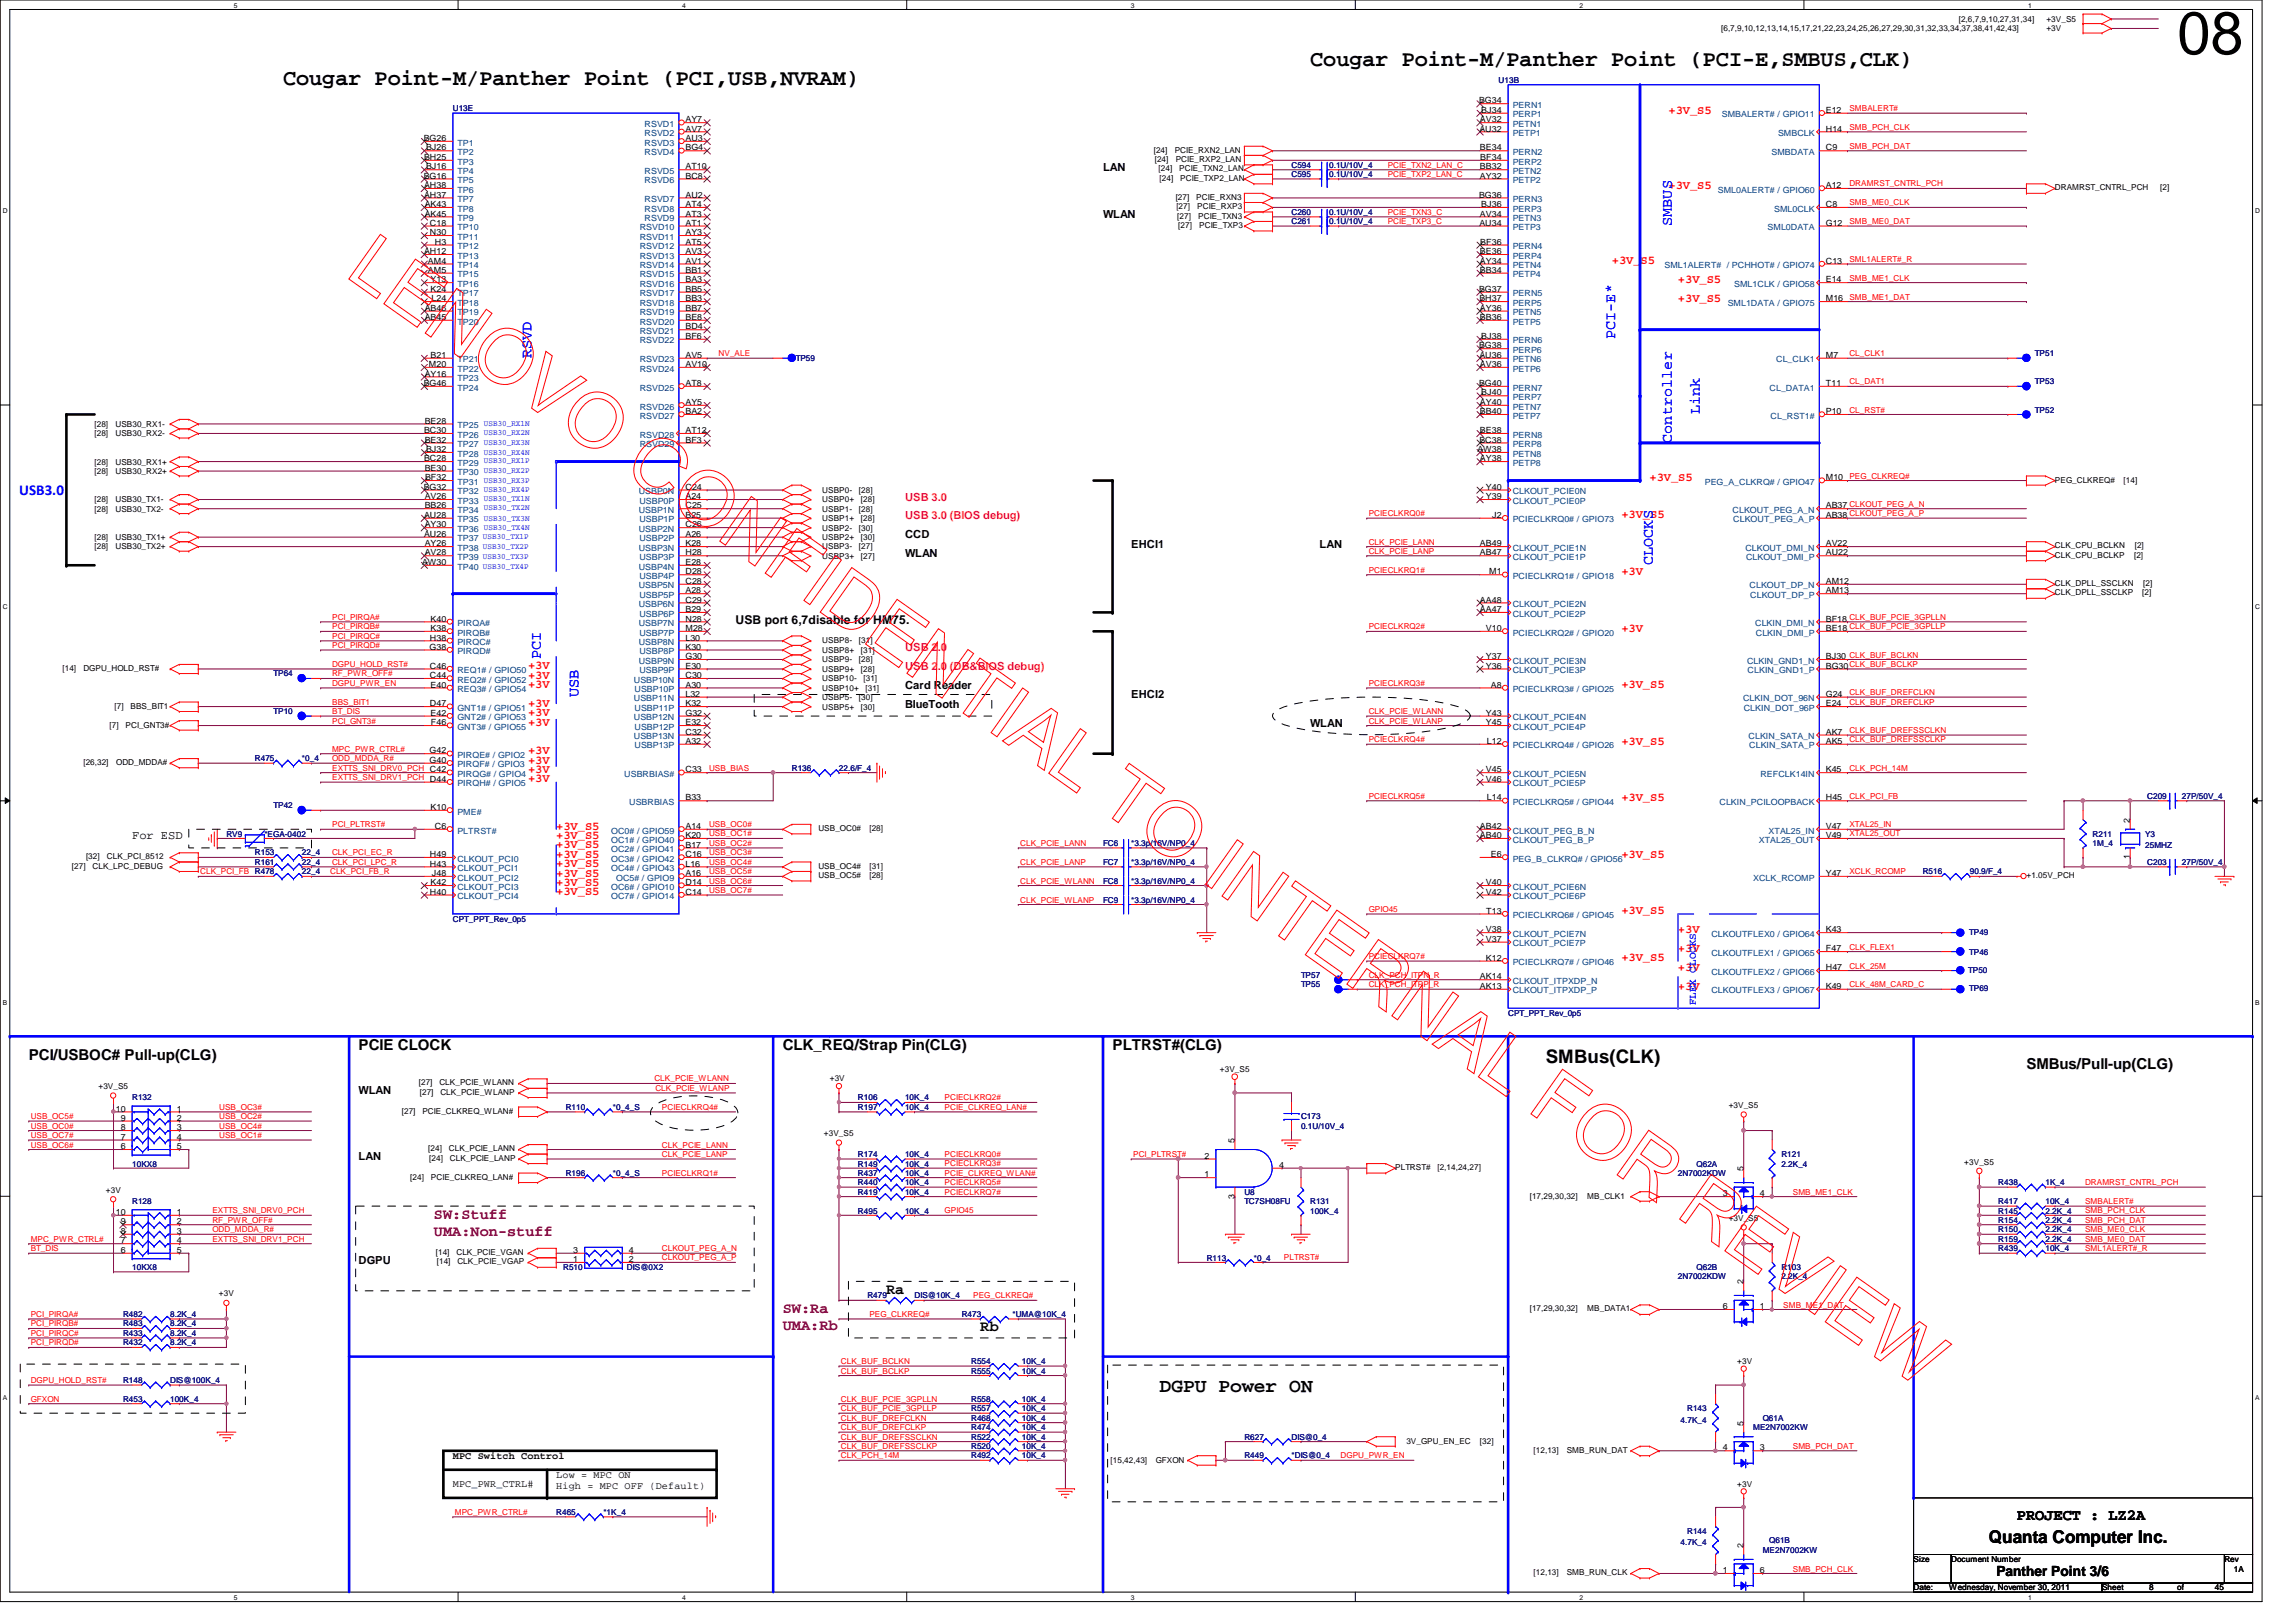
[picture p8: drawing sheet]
<svg xmlns="http://www.w3.org/2000/svg" width="297mm" height="210mm" viewBox="0 0 297 210" stroke-linecap="round" stroke-linejoin="round" font-family="sans-serif">
<defs><g id="words">
<text font-size="7.8" x="281.7" y="7">08</text>
<g font-size="2.9">
<text x="36.6" y="11">Cougar Point-M/Panther Point (PCI,USB,NVRAM)</text>
<text x="169.5" y="8.5">Cougar Point-M/Panther Point (PCI-E,SMBUS,CLK)</text>
</g>
<text font-size="2.5" x="150" y="180.1">DGPU Power ON</text>
<text font-size="2.4" x="200" y="137.6">SMBus(CLK)</text>
<text font-size="2.3" x="257.3" y="199.6">Quanta Computer Inc.</text>
<text font-size="2" x="260.9" y="196.8">PROJECT : LZ2A</text>
<g font-size="1.9" fill="#00f">
<text x="216.3" y="29.3" transform="rotate(-90 216.3 29.3)">SMBUS</text>
<text x="68.7" y="46.4" transform="rotate(-90 68.7 46.4)">RSVD</text>
<text x="209" y="43.9" transform="rotate(-90 209 43.9)">PCI-E*</text>
<text x="219.9" y="53.6" transform="rotate(-90 219.9 53.6)">Link</text>
<text x="216.3" y="57.3" transform="rotate(-90 216.3 57.3)">Controller</text>
<text x="2.5" y="64.1">USB3.0</text>
<text x="213.8" y="73.2" transform="rotate(-90 213.8 73.2)">CLOCKS</text>
<text x="70" y="85.3" transform="rotate(-90 70 85.3)">PCI</text>
<text x="74.8" y="90.2" transform="rotate(-90 74.8 90.2)">USB</text>
</g>
<g font-size="1.9">
<text x="3.7" y="137.2">PCI/USBOC# Pull-up(CLG)</text>
<text x="46.4" y="135.9">PCIE CLOCK</text>
<text x="101.3" y="135.9">CLK_REQ/Strap Pin(CLG)</text>
<text x="143.9" y="135.9">PLTRST#(CLG)</text>
<text x="262.2" y="138.4">SMBus/Pull-up(CLG)</text>
<text x="114.6" y="167.4">Ra</text>
<text x="126.8" y="172.3">Rb</text>
</g>
<g font-size="1.9" fill="#800000">
<text x="56.1" y="157.7">SW:Stuff</text>
<text x="56.1" y="159.9">UMA:Non-stuff</text>
<text x="101.3" y="169.9">SW:Ra</text>
<text x="101.3" y="172.1">UMA:Rb</text>
</g>
<text font-size="1.8" x="258.3" y="204">Panther Point 3/6</text>
<g font-size="1.6" fill="#f00">
<text x="215.9" y="14.7">+3V_S5</text>
<text x="215.9" y="24.4">+3V_S5</text>
<text x="208.5" y="34.2">+3V_S5</text>
<text x="217.1" y="36.6">+3V_S5</text>
<text x="217.1" y="39.1">+3V_S5</text>
<text x="213.4" y="62.2">+3V_S5</text>
<text x="209.8" y="67.1">+3V_S5</text>
<text x="209.8" y="74.4">+3V</text>
<text x="209.8" y="81.7">+3V</text>
<text x="68.3" y="86.6">+3V</text>
<text x="68.3" y="87.8">+3V</text>
<text x="68.3" y="89.1">+3V</text>
<text x="209.8" y="89.1">+3V_S5</text>
<text x="68.3" y="91.5">+3V</text>
<text x="68.3" y="92.7">+3V</text>
<text x="68.3" y="93.9">+3V</text>
<text x="68.3" y="97.6">+3V</text>
<text x="68.3" y="98.8">+3V</text>
<text x="68.3" y="100">+3V</text>
<text x="68.3" y="101.3">+3V</text>
<text x="209.8" y="96.4">+3V_S5</text>
<text x="72" y="107.4">+3V_S5</text>
<text x="209.8" y="103.7">+3V_S5</text>
<text x="72" y="108.6">+3V_S5</text>
<text x="72" y="109.8">+3V_S5</text>
<text x="72" y="111">+3V_S5</text>
<text x="72" y="112.2">+3V_S5</text>
<text x="72" y="113.5">+3V_S5</text>
<text x="209.8" y="111">+3V_S5</text>
<text x="72" y="114.7">+3V_S5</text>
<text x="72" y="115.9">+3V_S5</text>
<text x="209.8" y="118.3">+3V_S5</text>
<text x="209.8" y="124.4">+3V_S5</text>
<text x="217.1" y="120.8">+3V</text>
<text x="217.1" y="123.2">+3V</text>
<text x="217.1" y="125.6">+3V</text>
<text x="217.1" y="128.1">+3V</text>
</g>
<g font-size="1.6">
<text x="95.2" y="80.7">USB port 6,7disable for HM75.</text>
<text x="17.1" y="108.5">For ESD</text>
</g>
<g font-size="1.4">
<text x="142.7" y="22.1">LAN</text>
<text x="142.7" y="28.2">WLAN</text>
<text x="117.1" y="69.6">CCD</text>
<text x="146.3" y="70.9">EHCI1</text>
<text x="170.7" y="70.9">LAN</text>
<text x="117.1" y="72.1">WLAN</text>
<text x="117.1" y="89.2">Card Reader</text>
<text x="117.1" y="91.6">BlueTooth</text>
<text x="146.3" y="90.4">EHCI2</text>
<text x="169.5" y="94">WLAN</text>
<text x="46.4" y="141.6">WLAN</text>
<text x="46.4" y="150.1">LAN</text>
<text x="46.4" y="163.5">DGPU</text>
</g>
<g font-size="1.4" fill="#ff0080">
<text x="117.1" y="64.8">USB 3.0</text>
<text x="117.1" y="67.2">USB 3.0 (BIOS debug)</text>
<text x="117.1" y="84.3">USB 2.0</text>
<text x="117.1" y="86.7">USB 2.0 (DB&amp;BIOS debug)</text>
</g>
<text font-size="1.3" fill="#00f" x="219.4" y="130.1" transform="rotate(-90 219.4 130.1)">FLEX CLOCKS</text>
<g font-size="1.3">
<text x="58.6" y="188.8">MPC Switch Control</text>
<text x="72" y="191.3">Low = MPC ON</text>
<text x="58.6" y="192.5">MPC_PWR_CTRL#</text>
<text x="72" y="192.7">High = MPC OFF (Default)</text>
</g>
<g font-size="1.1">
<text x="222.7" y="4">[6,7,9,10,12,13,14,15,17,21,22,23,24,25,26,27,29,30,31,32,33,34,37,38,41,42,43]</text>
<text x="253.4" y="2.8">[2,6,7,9,10,27,31,34]</text>
<text x="264.7" y="4">+3V</text>
<text x="264.7" y="2.8">+3V_S5</text>
<text x="88.7" y="15.8">AY7</text>
<text x="88.7" y="17">AV7</text>
<text x="191.3" y="13.4">BG34</text>
<text x="191.4" y="17">AU32</text>
<text x="191.5" y="15.8">AV32</text>
<text x="191.6" y="14.6">BJ34</text>
<text x="236.2" y="14.6">E12</text>
<text x="236.2" y="17">H14</text>
<text x="54.8" y="18.2">BG26</text>
<text x="54.8" y="23.1">BG16</text>
<text x="54.9" y="20.7">BH25</text>
<text x="55.1" y="19.5">BJ26</text>
<text x="55.1" y="21.9">BJ16</text>
<text x="88.7" y="18.2">AU3</text>
<text x="88.7" y="19.5">BG4</text>
<text x="88.7" y="21.9">AT10</text>
<text x="88.7" y="23.1">BC8</text>
<text x="149.3" y="19.8">[24]</text>
<text x="149.4" y="21">[24]</text>
<text x="149.9" y="22.2">[24]</text>
<text x="150" y="23.4">[24]</text>
<text x="152" y="19.8">PCIE_RXN2_LAN</text>
<text x="152.1" y="21">PCIE_RXP2_LAN</text>
<text x="152.6" y="22.2">PCIE_TXN2_LAN</text>
<text x="152.7" y="23.4">PCIE_TXP2_LAN</text>
<text x="191.5" y="19.5">BE34</text>
<text x="191.5" y="21.9">BB32</text>
<text x="191.5" y="23.1">AY32</text>
<text x="191.5" y="20.7">BF34</text>
<text x="236.2" y="19.5">C9</text>
<text x="54.9" y="24.3">AH38</text>
<text x="54.9" y="25.6">AH37</text>
<text x="54.9" y="26.8">AK43</text>
<text x="54.9" y="28">AK45</text>
<text x="55.6" y="29.2">C18</text>
<text x="88.7" y="25.6">AU2</text>
<text x="88.7" y="26.8">AT4</text>
<text x="88.7" y="28">AT3</text>
<text x="88.7" y="29.2">AT1</text>
<text x="152.1" y="25.9">[27]</text>
<text x="152.2" y="27.1">[27]</text>
<text x="152.3" y="28.3">[27]</text>
<text x="152.4" y="29.5">[27]</text>
<text x="154.8" y="25.9">PCIE_RXN3</text>
<text x="154.9" y="27.1">PCIE_RXP3</text>
<text x="155" y="28.3">PCIE_TXN3</text>
<text x="155.1" y="29.5">PCIE_TXP3</text>
<text x="191.3" y="25.6">BG36</text>
<text x="191.4" y="29.2">AU34</text>
<text x="191.5" y="28">AV34</text>
<text x="191.6" y="26.8">BJ36</text>
<text x="236.2" y="24.3">A12</text>
<text x="236.2" y="26.8">C8</text>
<text x="236.2" y="29.2">G12</text>
<text x="265.9" y="24.6">DRAMRST_CNTRL_PCH</text>
<text x="279.5" y="24.6">[2]</text>
<text x="54.9" y="32.9">AH12</text>
<text x="55.4" y="35.3">AM5</text>
<text x="55.4" y="34.1">AM4</text>
<text x="55.6" y="30.4">N30</text>
<text x="56.3" y="31.7">H3</text>
<text x="88.7" y="30.4">AY3</text>
<text x="88.7" y="31.7">AT5</text>
<text x="88.7" y="32.9">AV3</text>
<text x="88.7" y="34.1">AV1</text>
<text x="88.7" y="35.3">BB1</text>
<text x="191.5" y="32.9">BE36</text>
<text x="191.5" y="34.1">AY34</text>
<text x="191.5" y="35.3">BB34</text>
<text x="191.5" y="31.7">BF36</text>
<text x="236.2" y="34.1">C13</text>
<text x="54.9" y="40.2">AB46</text>
<text x="54.9" y="41.4">AB45</text>
<text x="55.7" y="36.5">Y13</text>
<text x="55.7" y="37.8">K24</text>
<text x="55.8" y="39">L24</text>
<text x="88.7" y="37.8">BB5</text>
<text x="88.7" y="39">BB3</text>
<text x="88.7" y="40.2">BB7</text>
<text x="88.7" y="41.4">BE8</text>
<text x="88.7" y="36.5">BA3</text>
<text x="191.3" y="37.8">BG37</text>
<text x="191.4" y="39">BH37</text>
<text x="191.5" y="40.2">AY36</text>
<text x="191.5" y="41.4">BB36</text>
<text x="236.2" y="36.5">E14</text>
<text x="236.2" y="39">M16</text>
<text x="55.5" y="47.5">M20</text>
<text x="55.7" y="46.3">B21</text>
<text x="88.7" y="46.3">AV5</text>
<text x="88.7" y="42.6">BD4</text>
<text x="88.7" y="43.9">BF6</text>
<text x="88.7" y="47.5">AV10</text>
<text x="191.3" y="45.1">BG38</text>
<text x="191.4" y="46.3">AU36</text>
<text x="191.5" y="47.5">AV36</text>
<text x="191.6" y="43.9">BJ38</text>
<text x="236.2" y="46.3">M7</text>
<text x="54.8" y="50">BG46</text>
<text x="54.9" y="48.7">AY16</text>
<text x="88.7" y="50">AT8</text>
<text x="88.7" y="52.4">AY5</text>
<text x="88.7" y="53.6">BA2</text>
<text x="191.3" y="50">BG40</text>
<text x="191.5" y="52.4">AY40</text>
<text x="191.5" y="53.6">BB40</text>
<text x="191.6" y="51.2">BJ40</text>
<text x="236.2" y="50">T11</text>
<text x="236.2" y="53.6">P10</text>
<text x="12.2" y="55.2">[28]</text>
<text x="12.2" y="56.5">[28]</text>
<text x="14.9" y="55.2">USB30_RX1-</text>
<text x="14.9" y="56.5">USB30_RX2-</text>
<text x="54.9" y="56">BC30</text>
<text x="54.9" y="59.7">BC28</text>
<text x="54.9" y="54.8">BE28</text>
<text x="54.9" y="57.3">BE32</text>
<text x="55.1" y="58.5">BJ32</text>
<text x="88.7" y="56">AT12</text>
<text x="88.7" y="57.3">BF3</text>
<text x="191.1" y="58.5">AW38</text>
<text x="191.4" y="57.3">BC38</text>
<text x="191.5" y="56">BE38</text>
<text x="191.5" y="59.7">AY38</text>
<text x="12.2" y="60.1">[28]</text>
<text x="12.2" y="61.3">[28]</text>
<text x="12.2" y="65">[28]</text>
<text x="14.9" y="60.1">USB30_RX1+</text>
<text x="14.9" y="61.3">USB30_RX2+</text>
<text x="14.9" y="65">USB30_TX1-</text>
<text x="54.8" y="63.4">BG32</text>
<text x="54.9" y="60.9">BE30</text>
<text x="54.9" y="64.6">AV26</text>
<text x="54.9" y="65.8">BB26</text>
<text x="55" y="62.1">BF32</text>
<text x="88.7" y="63.4">C24</text>
<text x="88.7" y="64.6">A24</text>
<text x="88.7" y="65.8">C25</text>
<text x="106.4" y="63.8">USBP0-</text>
<text x="106.4" y="65">USBP0+</text>
<text x="111.1" y="63.8">[28]</text>
<text x="111.4" y="65">[28]</text>
<text x="192.2" y="63.4">Y40</text>
<text x="192.2" y="64.6">Y39</text>
<text x="236.2" y="65.8">AB37 CLKOUT_PEG_A_N</text>
<text x="236.2" y="62.1">M10</text>
<text x="265.9" y="62.4">PEG_CLKREQ#</text>
<text x="274.7" y="62.4">[14]</text>
<text x="12.2" y="69.8">[28]</text>
<text x="12.2" y="71.1">[28]</text>
<text x="12.2" y="66.2">[28]</text>
<text x="14.9" y="69.8">USB30_TX1+</text>
<text x="14.9" y="71.1">USB30_TX2+</text>
<text x="14.9" y="66.2">USB30_TX2-</text>
<text x="54.9" y="67">AU28</text>
<text x="54.9" y="69.5">AU26</text>
<text x="54.9" y="68.2">AY30</text>
<text x="54.9" y="70.7">AY26</text>
<text x="54.9" y="71.9">AV28</text>
<text x="88.7" y="67">B25</text>
<text x="88.7" y="68.2">C26</text>
<text x="88.7" y="69.5">A26</text>
<text x="88.7" y="70.7">K28</text>
<text x="88.7" y="71.9">H28</text>
<text x="106.4" y="71.1">USBP3-</text>
<text x="106.4" y="68.7">USBP2-</text>
<text x="106.4" y="69.8">USBP2+</text>
<text x="106.4" y="66.2">USBP1-</text>
<text x="106.4" y="67.4">USBP1+</text>
<text x="111.1" y="71.1">[27]</text>
<text x="111.1" y="68.7">[30]</text>
<text x="111.1" y="66.2">[28]</text>
<text x="111.4" y="69.8">[30]</text>
<text x="111.4" y="67.4">[28]</text>
<text x="191.5" y="70.7">AB49</text>
<text x="191.5" y="71.9">AB47</text>
<text x="193" y="67">J2</text>
<text x="236.2" y="67">AB38 CLKOUT_PEG_A_P</text>
<text x="236.2" y="70.7">AV22</text>
<text x="236.2" y="71.9">AU22</text>
<text x="265.9" y="71">CLK_CPU_BCLKN</text>
<text x="276.2" y="71">[2]</text>
<text x="54.6" y="73.1">AW30</text>
<text x="88.7" y="73.1">E28</text>
<text x="88.7" y="74.3">D28</text>
<text x="88.7" y="75.6">C28</text>
<text x="88.7" y="76.8">A28</text>
<text x="88.7" y="78">C29</text>
<text x="106.4" y="72.3">USBP3+</text>
<text x="111.4" y="72.3">[27]</text>
<text x="191.5" y="78">AA48</text>
<text x="192.7" y="74.3">M1</text>
<text x="236.2" y="76.8">AM13</text>
<text x="236.2" y="75.6">AM12</text>
<text x="265.9" y="75.9">CLK_DPLL_SSCLKN</text>
<text x="265.9" y="77">CLK_DPLL_SSCLKP</text>
<text x="265.9" y="72.2">CLK_CPU_BCLKP</text>
<text x="276.1" y="72.2">[2]</text>
<text x="277.2" y="77">[2]</text>
<text x="277.3" y="75.9">[2]</text>
<text x="55.6" y="82.9">H38</text>
<text x="55.7" y="80.4">K40</text>
<text x="55.7" y="81.7">K38</text>
<text x="88.7" y="79.2">B29</text>
<text x="88.7" y="80.4">N28</text>
<text x="88.7" y="81.7">M28</text>
<text x="88.7" y="82.9">L30</text>
<text x="106.4" y="83.3">USBP8-</text>
<text x="111.1" y="83.3">[31]</text>
<text x="191.5" y="79.2">AA47</text>
<text x="192.2" y="81.7">V10</text>
<text x="236.2" y="80.4">BF18 CLK_BUF_PCIE_3GPLLN</text>
<text x="236.2" y="81.7">BE18 CLK_BUF_PCIE_3GPLLP</text>
<text x="8.1" y="86.8">[14]</text>
<text x="10.8" y="86.8">DGPU_HOLD_RST#</text>
<text x="55.6" y="84.1">G38</text>
<text x="55.6" y="86.5">C46</text>
<text x="55.6" y="87.8">C44</text>
<text x="55.7" y="89">E40</text>
<text x="88.7" y="84.1">K30</text>
<text x="88.7" y="85.3">G30</text>
<text x="88.7" y="86.5">E30</text>
<text x="88.7" y="87.8">C30</text>
<text x="88.7" y="89">A30</text>
<text x="106.4" y="84.5">USBP8+</text>
<text x="106.4" y="85.7">USBP9-</text>
<text x="106.4" y="87">USBP9+</text>
<text x="106.4" y="88.1">USBP10-</text>
<text x="106.4" y="89.4">USBP10+</text>
<text x="111.1" y="85.7">[28]</text>
<text x="111.4" y="84.5">[31]</text>
<text x="111.4" y="87">[28]</text>
<text x="111.7" y="88.1">[31]</text>
<text x="112" y="89.4">[31]</text>
<text x="192.2" y="85.3">Y37</text>
<text x="192.2" y="86.5">Y36</text>
<text x="192.9" y="89">A8</text>
<text x="236.2" y="85.3">BJ30 CLK_BUF_BCLKN</text>
<text x="236.2" y="86.5">BG30CLK_BUF_BCLKP</text>
<text x="14.2" y="94.1">[7]</text>
<text x="14.8" y="91.7">[7]</text>
<text x="16.3" y="94.1">PCI_GNT3#</text>
<text x="16.9" y="91.7">BBS_BIT1</text>
<text x="55.6" y="91.4">D47</text>
<text x="55.7" y="92.6">E42</text>
<text x="55.7" y="93.9">F46</text>
<text x="88.7" y="90.2">L32</text>
<text x="88.7" y="91.4">K32</text>
<text x="88.7" y="92.6">G32</text>
<text x="88.7" y="93.9">E32</text>
<text x="88.7" y="95.1">C32</text>
<text x="106.4" y="90.6">USBP5-</text>
<text x="106.4" y="91.8">USBP5+</text>
<text x="111.1" y="90.6">[30]</text>
<text x="111.4" y="91.8">[30]</text>
<text x="192.2" y="92.6">Y43</text>
<text x="192.2" y="93.9">Y45</text>
<text x="236.2" y="90.2">G24</text>
<text x="236.2" y="91.4">E24</text>
<text x="236.2" y="95.1">AK7</text>
<text x="10.8" y="99">[26,32]</text>
<text x="15" y="99">ODD_MDDA#</text>
<text x="55.6" y="97.5">G42</text>
<text x="55.6" y="98.7">G40</text>
<text x="88.7" y="96.3">A32</text>
<text x="88.7" y="99.9">C33</text>
<text x="192.2" y="99.9">V45</text>
<text x="192.2" y="101.2">V46</text>
<text x="192.4" y="96.3">L12</text>
<text x="236.2" y="96.3">AK5</text>
<text x="236.2" y="99.9">K45</text>
<text x="55.7" y="104.8">K10</text>
<text x="56.3" y="107.3">C6</text>
<text x="88.7" y="103.6">B33</text>
<text x="88.7" y="107.3">A14</text>
<text x="105.9" y="107.5">USB_OC0#</text>
<text x="112.5" y="107.5">[28]</text>
<text x="191.5" y="107.3">AB42</text>
<text x="192.4" y="103.6">L14</text>
<text x="236.2" y="107.3">V47</text>
<text x="236.2" y="103.6">H45</text>
<text x="275.5" y="106.5" transform="rotate(-90 275.5 106.5)">2</text>
<text x="9.3" y="112.4">[27]</text>
<text x="11.1" y="111.2">[32]</text>
<text x="12" y="112.4">CLK_LPC_DEBUG</text>
<text x="13.8" y="111.2">CLK_PCI_8512</text>
<text x="55.6" y="110.9">H49</text>
<text x="55.6" y="112.1">H43</text>
<text x="55.9" y="113.4">J48</text>
<text x="88.7" y="108.5">K20</text>
<text x="88.7" y="109.7">B17</text>
<text x="88.7" y="110.9">C16</text>
<text x="88.7" y="112.1">L16</text>
<text x="88.7" y="113.4">A16</text>
<text x="105.9" y="112.4">USB_OC4#</text>
<text x="105.9" y="113.6">USB_OC5#</text>
<text x="112.5" y="112.4">[31]</text>
<text x="112.5" y="113.6">[28]</text>
<text x="191.5" y="108.5">AB40</text>
<text x="192.9" y="110.9">E6</text>
<text x="236.2" y="108.5">V49</text>
<text x="236.2" y="113.4">Y47</text>
<text x="262.2" y="113.6">+1.05V_PCH</text>
<text x="275.5" y="111.2" transform="rotate(-90 275.5 111.2)">1</text>
<text x="55.6" y="115.8">H40</text>
<text x="55.7" y="114.6">K42</text>
<text x="88.7" y="114.6">D14</text>
<text x="88.7" y="115.8">C14</text>
<text x="192.2" y="114.6">V40</text>
<text x="192.2" y="115.8">V42</text>
<text x="192.3" y="118.2">T13</text>
<text x="192.2" y="124.3">K12</text>
<text x="192.2" y="120.6">V38</text>
<text x="192.2" y="121.9">V37</text>
<text x="236.2" y="120.6">K43</text>
<text x="236.2" y="123.1">F47</text>
<text x="236.2" y="125.6">H47</text>
<text x="191.5" y="126.7">AK14</text>
<text x="191.5" y="128">AK13</text>
<text x="236.2" y="128">K49</text>
<text x="12.7" y="140.9">+3V_S5</text>
<text x="15" y="143.8">10</text>
<text x="22.9" y="143.8">1</text>
<text x="54.2" y="140.5">[27]</text>
<text x="54.3" y="141.7">[27]</text>
<text x="56.9" y="140.5">CLK_PCIE_WLANN</text>
<text x="57" y="141.7">CLK_PCIE_WLANP</text>
<text x="107.4" y="140">+3V</text>
<text x="157.8" y="138.8">+3V_S5</text>
<text x="223.6" y="143.4">+3V_S5</text>
<text x="15.6" y="145">9</text>
<text x="15.6" y="146.3">8</text>
<text x="15.6" y="147.5">7</text>
<text x="15.6" y="148.7">6</text>
<text x="22.9" y="147.5">4</text>
<text x="22.9" y="146.3">3</text>
<text x="22.9" y="145">2</text>
<text x="22.9" y="148.7">5</text>
<text x="52" y="144.1">[27]</text>
<text x="54.6" y="144.1">PCIE_CLKREQ_WLAN#</text>
<text x="55.4" y="149">[24]</text>
<text x="58.1" y="149">CLK_PCIE_LANN</text>
<text x="106.6" y="147">+3V_S5</text>
<text x="155.8" y="149.9">2</text>
<text x="159.7" y="147.9" transform="rotate(-90 159.7 147.9)">5</text>
<text x="13.7" y="154.3">+3V</text>
<text x="53.1" y="152.7">[24]</text>
<text x="55.5" y="150.2">[24]</text>
<text x="55.7" y="152.7">PCIE_CLKREQ_LAN#</text>
<text x="58.2" y="150.2">CLK_PCIE_LANP</text>
<text x="155.8" y="152.4">1</text>
<text x="159.7" y="155.1" transform="rotate(-90 159.7 155.1)">3</text>
<text x="165.5" y="151.1">4</text>
<text x="180.5" y="151.4">PLTRST#</text>
<text x="186" y="151.4">[2,14,24,27]</text>
<text x="197.9" y="155.1">[17,29,30,32]</text>
<text x="205.4" y="155.1">MB_CLK1</text>
<text x="222.9" y="154.8">3</text>
<text x="225.5" y="151.6" transform="rotate(-90 225.5 151.6)">5</text>
<text x="227.7" y="154.8">4</text>
<text x="254.1" y="150.7">+3V_S5</text>
<text x="15" y="157.2">10</text>
<text x="15.6" y="158.5">9</text>
<text x="15.6" y="159.7">8</text>
<text x="15.6" y="160.9">7</text>
<text x="22.9" y="160.9">4</text>
<text x="22.9" y="159.7">3</text>
<text x="22.9" y="158.5">2</text>
<text x="22.9" y="157.2">1</text>
<text x="223.6" y="158">+3V_S5</text>
<text x="15.6" y="162.1">6</text>
<text x="22.9" y="162.1">5</text>
<text x="28.3" y="167.8">+3V</text>
<text x="56.4" y="162.4">[14]</text>
<text x="56.5" y="163.6">[14]</text>
<text x="59.1" y="162.4">CLK_PCIE_VGAN</text>
<text x="59.2" y="163.6">CLK_PCIE_VGAP</text>
<text x="74.2" y="163.3">1</text>
<text x="74.2" y="162.1">3</text>
<text x="81.4" y="163.3">2</text>
<text x="81.4" y="162.1">4</text>
<text x="225.5" y="166.2" transform="rotate(-90 225.5 166.2)">2</text>
<text x="197.9" y="169.7">[17,29,30,32]</text>
<text x="205.4" y="169.7">MB_DATA1</text>
<text x="222.9" y="169.4">6</text>
<text x="227.7" y="169.4">1</text>
<text x="224.7" y="176.5">+3V</text>
<text x="225.5" y="184.5" transform="rotate(-90 225.5 184.5)">5</text>
<text x="143.7" y="189.4">[15,42,43]</text>
<text x="149.5" y="189.4">GFXON</text>
<text x="181.9" y="186.9">3V_GPU_EN_EC</text>
<text x="191.5" y="186.9">[32]</text>
<text x="198.4" y="188">[12,13]</text>
<text x="202.7" y="188">SMB_RUN_DAT</text>
<text x="222.9" y="187.7">4</text>
<text x="227.7" y="187.7">3</text>
<text x="224.7" y="192.4">+3V</text>
<text x="198.4" y="203.9">[12,13]</text>
<text x="202.7" y="203.9">SMB_RUN_CLK</text>
<text x="222.9" y="203.6">1</text>
<text x="225.5" y="200.3" transform="rotate(-90 225.5 200.3)">2</text>
<text x="227.7" y="203.6">6</text>
<text x="247.6" y="202.1">Size</text>
<text x="252.4" y="202.1">Document Number</text>
<text x="287.8" y="202.1">Rev</text>
<text x="289" y="203.4">1A</text>
<text x="247.6" y="205.8">Date:</text>
<text x="252.2" y="205.8">Wednesday, November 30, 2011</text>
<text x="271.9" y="205.8">Sheet</text>
<text x="278" y="205.8">8</text>
<text x="281.7" y="205.8">of</text>
<text x="286.6" y="205.8">45</text>
</g>
<g font-size="1.1" fill="#000080">
<text x="193.9" y="10.8">U13B</text>
<text x="58.6" y="14.4">U13E</text>
<text x="167.1" y="21.7">C594</text>
<text x="167.1" y="22.9">C595</text>
<text x="172" y="21.7">0.1U/10V_4</text>
<text x="172" y="22.9">0.1U/10V_4</text>
<text x="167.1" y="27.8">C260</text>
<text x="167.1" y="29">C261</text>
<text x="172" y="27.8">0.1U/10V_4</text>
<text x="172" y="29">0.1U/10V_4</text>
<text x="103" y="46.7">TP59</text>
<text x="263.3" y="46.1">TP51</text>
<text x="263.3" y="53.4">TP52</text>
<text x="263.3" y="49.7">TP53</text>
<text x="35.4" y="87.5">TP64</text>
<text x="35.4" y="92.4">TP10</text>
<text x="33" y="98.5">R475</text>
<text x="39.1" y="98.5">*0_4</text>
<text x="102.4" y="99.7">R136</text>
<text x="108.5" y="99.7">22.6/F_4</text>
<text x="35.4" y="104.6">TP42</text>
<text x="277.8" y="103.4">C209</text>
<text x="282.3" y="103.4">27P/50V_4</text>
<text x="29.3" y="108.3">RV9</text>
<text x="33" y="111.9">R161</text>
<text x="33" y="110.7">R153</text>
<text x="34.2" y="108.3">*EGA-0402</text>
<text x="39.1" y="111.9">22_4</text>
<text x="39.1" y="113.2">22_4</text>
<text x="39.1" y="110.7">22_4</text>
<text x="142.7" y="111.9">FC7</text>
<text x="142.7" y="109.5">FC6</text>
<text x="146.3" y="111.9">*3.3p/16V/NP0_4</text>
<text x="146.3" y="109.5">*3.3p/16V/NP0_4</text>
<text x="248.7" y="113.2">R516</text>
<text x="254.8" y="113.2">90.9/F_4</text>
<text x="270.7" y="108.3">R211</text>
<text x="270.7" y="109.5">1M_4</text>
<text x="277.5" y="108.3">Y3</text>
<text x="277.5" y="109.7">25MHZ</text>
<text x="277.8" y="111.9">C203</text>
<text x="282.3" y="111.9">27P/50V_4</text>
<text x="58.6" y="119.3">CPT_PPT_Rev_0p5</text>
<text x="142.7" y="114.4">FC8</text>
<text x="142.7" y="116.8">FC9</text>
<text x="146.3" y="114.4">*3.3p/16V/NP0_4</text>
<text x="146.3" y="116.8">*3.3p/16V/NP0_4</text>
<text x="254.6" y="125.9">TP50</text>
<text x="254.8" y="123.5">TP46</text>
<text x="254.8" y="120.9">TP49</text>
<text x="168.3" y="126.6">TP57</text>
<text x="168.3" y="127.8">TP55</text>
<text x="195.1" y="131.4">CPT_PPT_Rev_0p5</text>
<text x="254.8" y="128.3">TP69</text>
<text x="17.1" y="142.4">R132</text>
<text x="73.2" y="143.6">R110</text>
<text x="79.3" y="143.6">*0_4_S</text>
<text x="111" y="142.4">R106</text>
<text x="111" y="143.6">R197</text>
<text x="117.1" y="142.4">10K_4</text>
<text x="117.1" y="143.6">10K_4</text>
<text x="111" y="149.7">R174</text>
<text x="117.1" y="149.7">10K_4</text>
<text x="168.3" y="144.9">C173</text>
<text x="168.3" y="146">0.1U/10V_4</text>
<text x="230.5" y="149.7">R121</text>
<text x="17.1" y="151">10KX8</text>
<text x="17.1" y="155.8">R128</text>
<text x="73.2" y="152.1">R196</text>
<text x="79.3" y="152.1">*0_4_S</text>
<text x="111" y="152.1">R437</text>
<text x="111" y="151">R149</text>
<text x="111" y="154.6">R419</text>
<text x="111" y="153.4">R440</text>
<text x="117.1" y="152.1">10K_4</text>
<text x="117.1" y="151">10K_4</text>
<text x="117.1" y="154.6">10K_4</text>
<text x="117.1" y="153.4">10K_4</text>
<text x="161" y="154.6">U8</text>
<text x="161" y="155.8">TC7SH08FU</text>
<text x="169.5" y="155.8">R131</text>
<text x="217.1" y="152.1">2N7002KDW</text>
<text x="219.5" y="151">Q62A</text>
<text x="230.5" y="151">2.2K_4</text>
<text x="258.5" y="153.4">R438</text>
<text x="258.5" y="155.8">R417</text>
<text x="264.6" y="153.4">1K_4</text>
<text x="264.6" y="155.8">10K_4</text>
<text x="111" y="157.1">R495</text>
<text x="117.1" y="157.1">10K_4</text>
<text x="169.5" y="157.1">100K_4</text>
<text x="258.5" y="158.2">R154</text>
<text x="258.5" y="157.1">R145</text>
<text x="258.5" y="160.7">R159</text>
<text x="258.5" y="159.5">R150</text>
<text x="258.5" y="161.9">R439</text>
<text x="264.6" y="158.2">2.2K_4</text>
<text x="264.6" y="157.1">2.2K_4</text>
<text x="264.6" y="160.7">2.2K_4</text>
<text x="264.6" y="159.5">2.2K_4</text>
<text x="264.6" y="161.9">10K_4</text>
<text x="17.1" y="164.3">10KX8</text>
<text x="72.9" y="164.3">R510</text>
<text x="81.1" y="164.3">DIS@0X2</text>
<text x="156.1" y="163.2">R113</text>
<text x="162.2" y="163.2">*0_4</text>
<text x="217.1" y="165.6">2N7002KDW</text>
<text x="219.5" y="164.3">Q62B</text>
<text x="230.5" y="164.3">R103</text>
<text x="230.5" y="165.6">2.2K_4</text>
<text x="15.9" y="172.9">R433</text>
<text x="15.9" y="171.7">R483</text>
<text x="15.9" y="170.4">R482</text>
<text x="22" y="172.9">8.2K_4</text>
<text x="22" y="171.7">8.2K_4</text>
<text x="22" y="170.4">8.2K_4</text>
<text x="112.2" y="168">R479</text>
<text x="118.3" y="168">DIS@10K_4</text>
<text x="124.4" y="170.4">R473</text>
<text x="131" y="170.4">*UMA@10K_4</text>
<text x="15.9" y="179">R148</text>
<text x="15.9" y="174.1">R432</text>
<text x="22" y="179">DIS@100K_4</text>
<text x="22" y="174.1">8.2K_4</text>
<text x="125.6" y="176.5">R554</text>
<text x="125.6" y="177.8">R555</text>
<text x="132.2" y="176.5">10K_4</text>
<text x="132.2" y="177.8">10K_4</text>
<text x="15.9" y="181.4">R453</text>
<text x="22" y="181.4">100K_4</text>
<text x="125.6" y="182.6">R557</text>
<text x="125.6" y="183.9">R468</text>
<text x="125.6" y="185.1">R474</text>
<text x="125.6" y="181.4">R558</text>
<text x="132.2" y="182.6">10K_4</text>
<text x="132.2" y="183.9">10K_4</text>
<text x="132.2" y="185.1">10K_4</text>
<text x="132.2" y="181.4">10K_4</text>
<text x="217.4" y="184.1">4.7K_4</text>
<text x="218.3" y="182.6">R143</text>
<text x="226.8" y="185.1">ME2N7002KW</text>
<text x="228" y="183.9">Q61A</text>
<text x="125.6" y="188.7">R492</text>
<text x="125.6" y="187.5">R520</text>
<text x="125.6" y="186.3">R522</text>
<text x="132.2" y="188.7">10K_4</text>
<text x="132.2" y="187.5">10K_4</text>
<text x="132.2" y="186.3">10K_4</text>
<text x="161" y="186.3">R627</text>
<text x="161" y="188.7">R449</text>
<text x="167.1" y="186.3">DIS@0_4</text>
<text x="167.1" y="188.7">*DIS@0_4</text>
<text x="72" y="196">R465</text>
<text x="78.1" y="196">*1K_4</text>
<text x="217.4" y="199.9">4.7K_4</text>
<text x="218.3" y="198.5">R144</text>
<text x="228" y="200.9">ME2N7002KW</text>
<text x="228.9" y="199.7">Q61B</text>
</g>
<g font-size="1.1" fill="#004080">
<text x="83.4" y="16.4">RSVD1</text>
<text x="83.4" y="17.6">RSVD2</text>
<text x="195.7" y="14">PERN1</text>
<text x="195.7" y="15.2">PERP1</text>
<text x="195.7" y="16.4">PETN1</text>
<text x="195.7" y="17.6">PETP1</text>
<text x="222.8" y="15.2">SMBALERT# / GPIO11</text>
<text x="230" y="17.6">SMBCLK</text>
<text x="59.2" y="18.8">TP1</text>
<text x="59.2" y="20.1">TP2</text>
<text x="59.2" y="21.3">TP3</text>
<text x="59.2" y="22.5">TP4</text>
<text x="59.2" y="23.7">TP5</text>
<text x="83.4" y="18.8">RSVD3</text>
<text x="83.4" y="20.1">RSVD4</text>
<text x="83.4" y="22.5">RSVD5</text>
<text x="83.4" y="23.7">RSVD6</text>
<text x="195.7" y="20.1">PERN2</text>
<text x="195.7" y="21.3">PERP2</text>
<text x="195.7" y="22.5">PETN2</text>
<text x="195.7" y="23.7">PETP2</text>
<text x="229.2" y="20.1">SMBDATA</text>
<text x="59.2" y="24.9">TP6</text>
<text x="59.2" y="26.2">TP7</text>
<text x="59.2" y="27.4">TP8</text>
<text x="59.2" y="28.6">TP9</text>
<text x="59.2" y="29.8">TP10</text>
<text x="82.8" y="29.8">RSVD10</text>
<text x="83.4" y="26.2">RSVD7</text>
<text x="83.4" y="27.4">RSVD8</text>
<text x="83.4" y="28.6">RSVD9</text>
<text x="195.7" y="26.2">PERN3</text>
<text x="195.7" y="27.4">PERP3</text>
<text x="195.7" y="28.6">PETN3</text>
<text x="195.7" y="29.8">PETP3</text>
<text x="222.2" y="24.9">SML0ALERT# / GPIO60</text>
<text x="228.7" y="29.8">SML0DATA</text>
<text x="229.5" y="27.4">SML0CLK</text>
<text x="59.2" y="35.9">TP15</text>
<text x="59.2" y="34.7">TP14</text>
<text x="59.2" y="33.5">TP13</text>
<text x="59.2" y="32.3">TP12</text>
<text x="59.2" y="31">TP11</text>
<text x="82.8" y="31">RSVD11</text>
<text x="82.8" y="32.3">RSVD12</text>
<text x="82.8" y="33.5">RSVD13</text>
<text x="82.8" y="34.7">RSVD14</text>
<text x="82.8" y="35.9">RSVD15</text>
<text x="195.7" y="32.3">PERN4</text>
<text x="195.7" y="33.5">PERP4</text>
<text x="195.7" y="34.7">PETN4</text>
<text x="195.7" y="35.9">PETP4</text>
<text x="215.3" y="34.7">SML1ALERT# / PCHHOT# / GPIO74</text>
<text x="59.2" y="37.1">TP16</text>
<text x="59.2" y="38.4">TP17</text>
<text x="59.2" y="39.6">TP18</text>
<text x="59.2" y="40.8">TP19</text>
<text x="59.2" y="42">TP20</text>
<text x="82.8" y="38.4">RSVD17</text>
<text x="82.8" y="39.6">RSVD18</text>
<text x="82.8" y="40.8">RSVD19</text>
<text x="82.8" y="42">RSVD20</text>
<text x="82.8" y="37.1">RSVD16</text>
<text x="195.7" y="38.4">PERN5</text>
<text x="195.7" y="39.6">PERP5</text>
<text x="195.7" y="40.8">PETN5</text>
<text x="195.7" y="42">PETP5</text>
<text x="223.5" y="39.6">SML1DATA / GPIO75</text>
<text x="224.4" y="37.1">SML1CLK / GPIO58</text>
<text x="59.2" y="46.9">TP21</text>
<text x="82.8" y="46.9">RSVD23</text>
<text x="82.8" y="43.2">RSVD21</text>
<text x="82.8" y="44.4">RSVD22</text>
<text x="195.7" y="44.4">PERN6</text>
<text x="195.7" y="45.7">PERP6</text>
<text x="195.7" y="46.9">PETN6</text>
<text x="229.8" y="46.9">CL_CLK1</text>
<text x="59.2" y="48.1">TP22</text>
<text x="59.2" y="49.3">TP23</text>
<text x="59.2" y="50.5">TP24</text>
<text x="82.8" y="50.5">RSVD25</text>
<text x="82.8" y="48.1">RSVD24</text>
<text x="82.8" y="53">RSVD26</text>
<text x="195.7" y="50.5">PERN7</text>
<text x="195.7" y="51.8">PERP7</text>
<text x="195.7" y="48.1">PETP6</text>
<text x="195.7" y="53">PETN7</text>
<text x="228.9" y="50.5">CL_DATA1</text>
<text x="59.2" y="55.4">TP25</text>
<text x="59.2" y="56.6">TP26</text>
<text x="59.2" y="57.9">TP27 USB30_RX3N</text>
<text x="59.2" y="59.1">TP28 USB30_RX4N</text>
<text x="82.8" y="54.2">RSVD27</text>
<text x="82.8" y="56.6">RSVD28</text>
<text x="82.8" y="57.9">RSVD29</text>
<text x="195.7" y="56.6">PERN8</text>
<text x="195.7" y="57.9">PERP8</text>
<text x="195.7" y="54.2">PETP7</text>
<text x="195.7" y="59.1">PETN8</text>
<text x="229.1" y="54.2">CL_RST1#</text>
<text x="59.2" y="60.3">TP29</text>
<text x="59.2" y="61.5">TP30</text>
<text x="59.2" y="62.7">TP31 USB30_RX3P</text>
<text x="59.2" y="64">TP32 USB30_RX4P</text>
<text x="59.2" y="65.2">TP33</text>
<text x="82.6" y="64">USBP0N</text>
<text x="82.7" y="65.2">USBP0P</text>
<text x="195.7" y="60.3">PETP8</text>
<text x="195.7" y="64">CLKOUT_PCIE0N</text>
<text x="195.7" y="65.2">CLKOUT_PCIE0P</text>
<text x="220.6" y="62.7">PEG_A_CLKRQ# / GPIO47</text>
<text x="59.2" y="66.4">TP34</text>
<text x="59.2" y="67.6">TP35 USB30_TX3N</text>
<text x="59.2" y="68.8">TP36 USB30_TX4N</text>
<text x="59.2" y="70.1">TP37 USB30_TX1P</text>
<text x="59.2" y="71.3">TP38 USB30_TX2P</text>
<text x="82.6" y="66.4">USBP1N</text>
<text x="82.6" y="68.8">USBP2N</text>
<text x="82.6" y="71.3">USBP3N</text>
<text x="82.7" y="67.6">USBP1P</text>
<text x="82.7" y="70.1">USBP2P</text>
<text x="195.7" y="71.3">CLKOUT_PCIE1N</text>
<text x="195.7" y="67.6">PCIECLKRQ0# / GPIO73</text>
<text x="224.2" y="66.4">CLKOUT_PEG_A_N</text>
<text x="224.2" y="67.6">CLKOUT_PEG_A_P</text>
<text x="225.8" y="71.3">CLKOUT_DMI_N</text>
<text x="59.2" y="72.5">TP39 USB30_TX3P</text>
<text x="59.2" y="73.7">TP40 USB30_TX4P</text>
<text x="82.6" y="73.7">USBP4N</text>
<text x="82.6" y="76.2">USBP5N</text>
<text x="82.7" y="72.5">USBP3P</text>
<text x="82.7" y="74.9">USBP4P</text>
<text x="82.7" y="77.4">USBP5P</text>
<text x="195.7" y="72.5">CLKOUT_PCIE1P</text>
<text x="195.7" y="74.9">PCIECLKRQ1# / GPIO18</text>
<text x="225.9" y="72.5">CLKOUT_DMI_P</text>
<text x="226.4" y="76.2">CLKOUT_DP_N</text>
<text x="226.4" y="77.4">CLKOUT_DP_P</text>
<text x="59.2" y="81">PIRQA#</text>
<text x="59.2" y="82.3">PIRQB#</text>
<text x="59.2" y="83.5">PIRQC#</text>
<text x="82.6" y="78.6">USBP6N</text>
<text x="82.6" y="81">USBP7N</text>
<text x="82.6" y="83.5">USBP8N</text>
<text x="82.7" y="79.8">USBP6P</text>
<text x="82.7" y="82.3">USBP7P</text>
<text x="195.7" y="78.6">CLKOUT_PCIE2N</text>
<text x="195.7" y="79.8">CLKOUT_PCIE2P</text>
<text x="195.7" y="82.3">PCIECLKRQ2# / GPIO20</text>
<text x="227.1" y="81">CLKIN_DMI_N</text>
<text x="227.2" y="82.3">CLKIN_DMI_P</text>
<text x="59.2" y="84.7">PIRQD#</text>
<text x="59.2" y="87.1">REQ1# / GPIO50</text>
<text x="59.2" y="88.3">REQ2# / GPIO52</text>
<text x="59.2" y="89.6">REQ3# / GPIO54</text>
<text x="82" y="88.3">USBP10N</text>
<text x="82.1" y="89.6">USBP10P</text>
<text x="82.6" y="85.9">USBP9N</text>
<text x="82.7" y="84.7">USBP8P</text>
<text x="82.7" y="87.1">USBP9P</text>
<text x="195.7" y="85.9">CLKOUT_PCIE3N</text>
<text x="195.7" y="87.1">CLKOUT_PCIE3P</text>
<text x="195.7" y="89.6">PCIECLKRQ3# / GPIO25</text>
<text x="226" y="85.9">CLKIN_GND1_N</text>
<text x="226.1" y="87.1">CLKIN_GND1_P</text>
<text x="59.2" y="92">GNT1# / GPIO51</text>
<text x="59.2" y="93.2">GNT2# / GPIO53</text>
<text x="59.2" y="94.4">GNT3# / GPIO55</text>
<text x="82" y="90.8">USBP11N</text>
<text x="82" y="93.2">USBP12N</text>
<text x="82" y="95.7">USBP13N</text>
<text x="82.1" y="92">USBP11P</text>
<text x="82.1" y="94.4">USBP12P</text>
<text x="195.7" y="93.2">CLKOUT_PCIE4N</text>
<text x="195.7" y="94.4">CLKOUT_PCIE4P</text>
<text x="225.5" y="90.8">CLKIN_DOT_96N</text>
<text x="225.6" y="92">CLKIN_DOT_96P</text>
<text x="226.2" y="95.7">CLKIN_SATA_N</text>
<text x="59.2" y="98.1">PIRQE# / GPIO2</text>
<text x="59.2" y="99.3">PIRQF# / GPIO3</text>
<text x="59.2" y="100.5">PIRQG# / GPIO4</text>
<text x="59.2" y="101.8">PIRQH# / GPIO5</text>
<text x="80.8" y="100.5">USBRBIAS#</text>
<text x="82.1" y="96.9">USBP13P</text>
<text x="195.7" y="100.5">CLKOUT_PCIE5N</text>
<text x="195.7" y="101.8">CLKOUT_PCIE5P</text>
<text x="195.7" y="96.9">PCIECLKRQ4# / GPIO26</text>
<text x="226.3" y="96.9">CLKIN_SATA_P</text>
<text x="227.8" y="100.5">REFCLK14IN</text>
<text x="59.2" y="105.4">PME#</text>
<text x="59.2" y="107.9">PLTRST#</text>
<text x="79.1" y="107.9">OC0# / GPIO59</text>
<text x="81.4" y="104.2">USBRBIAS</text>
<text x="195.7" y="104.2">PCIECLKRQ5# / GPIO44</text>
<text x="195.7" y="107.9">CLKOUT_PEG_B_N</text>
<text x="222.5" y="104.2">CLKIN_PCILOOPBACK</text>
<text x="228.8" y="107.9">XTAL25_IN</text>
<text x="59.2" y="111.5">CLKOUT_PCI0</text>
<text x="59.2" y="112.7">CLKOUT_PCI1</text>
<text x="59.2" y="114">CLKOUT_PCI2</text>
<text x="79.1" y="109.1">OC1# / GPIO40</text>
<text x="79.1" y="110.3">OC2# / GPIO41</text>
<text x="79.1" y="111.5">OC3# / GPIO42</text>
<text x="79.1" y="112.7">OC4# / GPIO43</text>
<text x="79.7" y="114">OC5# / GPIO9</text>
<text x="195.7" y="111.5">PEG_B_CLKRQ# / GPIO56</text>
<text x="195.7" y="109.1">CLKOUT_PEG_B_P</text>
<text x="226.8" y="114">XCLK_RCOMP</text>
<text x="227.5" y="109.1">XTAL25_OUT</text>
<text x="59.2" y="116.4">CLKOUT_PCI4</text>
<text x="59.2" y="115.1">CLKOUT_PCI3</text>
<text x="79.1" y="115.1">OC6# / GPIO10</text>
<text x="79.1" y="116.4">OC7# / GPIO14</text>
<text x="195.7" y="115.1">CLKOUT_PCIE6N</text>
<text x="195.7" y="116.4">CLKOUT_PCIE6P</text>
<text x="195.7" y="118.8">PCIECLKRQ6# / GPIO45</text>
<text x="195.7" y="124.9">PCIECLKRQ7# / GPIO46</text>
<text x="195.7" y="121.2">CLKOUT_PCIE7N</text>
<text x="195.7" y="122.5">CLKOUT_PCIE7P</text>
<text x="221.4" y="121.2">CLKOUTFLEX0 / GPIO64</text>
<text x="221.4" y="123.7">CLKOUTFLEX1 / GPIO65</text>
<text x="195.7" y="127.3">CLKOUT_ITPXDP_N</text>
<text x="195.7" y="128.6">CLKOUT_ITPXDP_P</text>
<text x="221.4" y="126.2">CLKOUTFLEX2 / GPIO66</text>
<text x="221.4" y="128.6">CLKOUTFLEX3 / GPIO67</text>
</g>
<g font-size="1.1" fill="#f00">
<text x="239.3" y="16.8">SMB_PCH_CLK</text>
<text x="239.3" y="14.4">SMBALERT#</text>
<text x="179.5" y="21.7">PCIE_TXN2_LAN_C</text>
<text x="179.5" y="22.9">PCIE_TXP2_LAN_C</text>
<text x="239.3" y="19.3">SMB_PCH_DAT</text>
<text x="179.5" y="27.8">PCIE_TXN3_C</text>
<text x="179.5" y="29">PCIE_TXP3_C</text>
<text x="239.3" y="26.6">SMB_ME0_CLK</text>
<text x="239.3" y="29">SMB_ME0_DAT</text>
<text x="239.3" y="24.1">DRAMRST_CNTRL_PCH</text>
<text x="239.3" y="33.9">SML1ALERT#_R</text>
<text x="239.3" y="38.8">SMB_ME1_DAT</text>
<text x="239.3" y="36.3">SMB_ME1_CLK</text>
<text x="93" y="46.1">NV_ALE</text>
<text x="239.3" y="46.1">CL_CLK1</text>
<text x="239.3" y="53.4">CL_RST#</text>
<text x="239.3" y="49.7">CL_DAT1</text>
<text x="239.3" y="61.9">PEG_CLKREQ#</text>
<text x="177.1" y="66.8">PCIECLKRQ0#</text>
<text x="177.1" y="70.5">CLK_PCIE_LANN</text>
<text x="177.1" y="71.7">CLK_PCIE_LANP</text>
<text x="177.1" y="74.1">PCIECLKRQ1#</text>
<text x="43" y="80.2">PCI_PIRQA#</text>
<text x="43" y="81.4">PCI_PIRQB#</text>
<text x="43" y="82.7">PCI_PIRQC#</text>
<text x="43" y="83.9">PCI_PIRQD#</text>
<text x="177.1" y="81.4">PCIECLKRQ2#</text>
<text x="43" y="87.5">RF_PWR_OFF#</text>
<text x="43" y="86.3">DGPU_HOLD_RST#</text>
<text x="43" y="88.8">DGPU_PWR_EN</text>
<text x="177.1" y="88.8">PCIECLKRQ3#</text>
<text x="239.3" y="90">CLK_BUF_DREFCLKN</text>
<text x="43" y="91.2">BBS_BIT1</text>
<text x="43" y="93.6">PCI_GNT3#</text>
<text x="43" y="92.4">BT_DIS</text>
<text x="177.1" y="93.6">CLK_PCIE_WLANP</text>
<text x="177.1" y="92.4">CLK_PCIE_WLANN</text>
<text x="239.3" y="91.2">CLK_BUF_DREFCLKP</text>
<text x="239.3" y="94.9">CLK_BUF_DREFSSCLKN</text>
<text x="43" y="101">EXTTS_SNI_DRV1_PCH D44</text>
<text x="43" y="97.3">MPC_PWR_CTRL#</text>
<text x="43" y="99.7">EXTTS_SNI_DRV0_PCH C42</text>
<text x="43" y="98.5">ODD_MDDA_R#</text>
<text x="91.7" y="99.7">USB_BIAS</text>
<text x="177.1" y="96.1">PCIECLKRQ4#</text>
<text x="239.3" y="96.1">CLK_BUF_DREFSSCLKP</text>
<text x="239.3" y="99.7">CLK_PCH_14M</text>
<text x="43" y="107.1">PCI_PLTRST#</text>
<text x="91.7" y="107.1">USB_OC0#</text>
<text x="177.1" y="103.4">PCIECLKRQ5#</text>
<text x="239.3" y="103.4">CLK_PCI_FB</text>
<text x="239.3" y="107.1">XTAL25_IN</text>
<text x="25.9" y="113.2">CLK_PCI_FB R478</text>
<text x="42.7" y="113.2">CLK_PCI_FB_R</text>
<text x="43" y="111.9">CLK_PCI_LPC_R</text>
<text x="43" y="110.7">CLK_PCI_EC_R</text>
<text x="91.7" y="111.9">USB_OC4#</text>
<text x="91.7" y="113.2">USB_OC5#</text>
<text x="91.7" y="110.7">USB_OC3#</text>
<text x="91.7" y="108.2">USB_OC1#</text>
<text x="91.7" y="109.5">USB_OC2#</text>
<text x="132" y="109.5">CLK_PCIE_LANN</text>
<text x="132" y="111.9">CLK_PCIE_LANP</text>
<text x="239.3" y="113.2">XCLK_RCOMP</text>
<text x="239.3" y="108.2">XTAL25_OUT</text>
<text x="91.7" y="114.3">USB_OC6#</text>
<text x="91.7" y="115.6">USB_OC7#</text>
<text x="132" y="114.3">CLK_PCIE_WLANN</text>
<text x="132" y="116.8">CLK_PCIE_WLANP</text>
<text x="177.1" y="118">GPIO45</text>
<text x="177.1" y="124.1">PCIECLKRQ7#</text>
<text x="239.3" y="122.9">CLK_FLEX1</text>
<text x="239.3" y="125.3">CLK_25M</text>
<text x="177.1" y="127.8">CLK_PCH_ITPP_R</text>
<text x="177.1" y="126.5">CLK_PCH_ITPN_R</text>
<text x="239.3" y="127.8">CLK_48M_CARD_C</text>
<text x="28.4" y="143.6">USB_OC3#</text>
<text x="84.7" y="140">CLK_PCIE_WLANN</text>
<text x="84.8" y="141.2">CLK_PCIE_WLANP</text>
<text x="85.6" y="143.6">PCIECLKRQ4#</text>
<text x="122.2" y="142.4">PCIECLKRQ2#</text>
<text x="122.2" y="143.6">PCIE_CLKREQ_LAN#</text>
<text x="4" y="146">USB_OC0#</text>
<text x="4" y="148.5">USB_OC6#</text>
<text x="4" y="147.3">USB_OC7#</text>
<text x="4" y="144.8">USB_OC5#</text>
<text x="28.4" y="146">USB_OC4#</text>
<text x="28.4" y="144.8">USB_OC2#</text>
<text x="28.4" y="147.3">USB_OC1#</text>
<text x="85.6" y="149.7">CLK_PCIE_LANP</text>
<text x="85.6" y="148.5">CLK_PCIE_LANN</text>
<text x="122.2" y="149.7">PCIECLKRQ0#</text>
<text x="146.6" y="149.7">PCI_PLTRST#</text>
<text x="85.6" y="152.1">PCIECLKRQ1#</text>
<text x="122.2" y="153.4">PCIECLKRQ5#</text>
<text x="122.2" y="154.6">PCIECLKRQ7#</text>
<text x="122.2" y="150.9">PCIECLKRQ3#</text>
<text x="122.2" y="152.1">PCIE_CLKREQ_WLAN#</text>
<text x="231.9" y="154.6">SMB_ME1_CLK</text>
<text x="269.7" y="153.4">DRAMRST_CNTRL_PCH</text>
<text x="269.7" y="155.8">SMBALERT#</text>
<text x="4" y="160.7">MPC_PWR_CTRL#</text>
<text x="4" y="161.9">BT_DIS</text>
<text x="27.5" y="157">EXTTS_SNI_DRV0_PCH</text>
<text x="27.5" y="160.7">EXTTS_SNI_DRV1_PCH</text>
<text x="27.5" y="159.5">ODD_MDDA_R#</text>
<text x="27.5" y="158.2">RF_PWR_OFF#</text>
<text x="85.6" y="161.9">CLKOUT_PEG_A_N</text>
<text x="122.2" y="157">GPIO45</text>
<text x="269.7" y="161.9">SML1ALERT#_R</text>
<text x="269.7" y="160.7">SMB_ME0_DAT</text>
<text x="269.7" y="159.5">SMB_ME0_CLK</text>
<text x="269.7" y="158.2">SMB_PCH_DAT</text>
<text x="269.7" y="157">SMB_PCH_CLK</text>
<text x="85.6" y="163.1">CLKOUT_PEG_A_P</text>
<text x="166.1" y="163.1">PLTRST#</text>
<text x="4" y="170.4">PCI_PIRQA#</text>
<text x="4" y="171.7">PCI_PIRQB#</text>
<text x="4" y="172.9">PCI_PIRQC#</text>
<text x="112.5" y="170.4">PEG_CLKREQ#</text>
<text x="125.9" y="168">PEG_CLKREQ#</text>
<text x="230.7" y="169.2">SMB_ME1_DAT</text>
<text x="4" y="174.1">PCI_PIRQD#</text>
<text x="4" y="179">DGPU_HOLD_RST#</text>
<text x="108.8" y="176.5">CLK_BUF_BCLKN</text>
<text x="108.8" y="177.8">CLK_BUF_BCLKP</text>
<text x="4" y="181.4">GFXON</text>
<text x="108.8" y="181.4">CLK_BUF_PCIE_3GPLLN</text>
<text x="108.8" y="182.6">CLK_BUF_PCIE_3GPLLP</text>
<text x="108.8" y="185.1">CLK_BUF_DREFCLKP</text>
<text x="108.8" y="183.9">CLK_BUF_DREFCLKN</text>
<text x="108.8" y="188.7">CLK_PCH_14M</text>
<text x="108.8" y="187.5">CLK_BUF_DREFSSCLKP</text>
<text x="108.8" y="186.3">CLK_BUF_DREFSSCLKN</text>
<text x="173.4" y="188.7">DGPU_PWR_EN</text>
<text x="231.9" y="187.5">SMB_PCH_DAT</text>
<text x="58.8" y="196">MPC_PWR_CTRL#</text>
<text x="231.9" y="203.4">SMB_PCH_CLK</text>
</g>
<g font-size="1.1" fill="#00f">
<text x="62.6" y="55.1">USB30_RX1N</text>
<text x="62.6" y="56.3">USB30_RX2N</text>
<text x="62.6" y="59.9">USB30_RX1P</text>
<text x="62.6" y="61.2">USB30_RX2P</text>
<text x="62.6" y="64.8">USB30_TX1N</text>
<text x="62.6" y="66">USB30_TX2N</text>
</g>
<g font-size=".9">
<text x="30.3" y="1">5</text>
<text x="88.3" y="1">4</text>
<text x="146.3" y="1">3</text>
<text x="204.3" y="1">2</text>
<text x="262.4" y="1">1</text>
<text x=".4" y="27.6">D</text>
<text x="291.8" y="27.6">D</text>
<text x=".4" y="78.8">C</text>
<text x="291.8" y="78.8">C</text>
<text x=".4" y="130">B</text>
<text x="291.8" y="130">B</text>
<text x=".4" y="181.2">A</text>
<text x="291.8" y="181.2">A</text>
<text x="30.3" y="207">5</text>
<text x="88.3" y="207">4</text>
<text x="146.3" y="207">3</text>
<text x="204.3" y="207">2</text>
<text x="262.4" y="207">1</text>
</g>
</g></defs>
<path d="M0 0h292.6v207.3h-292.6zM1.3 1.2h290.1v204.8h-290.1z" fill="none" stroke="#000" stroke-width=".13"/>
<g fill="#fff">
<path d="M30.3 .2h.4v.9h-.4z"/>
<path d="M30.3 206.2h.4v1h-.4z"/>
</g>
<path d="M59.3 0v1.2M59.3 206v1.3" fill="none" stroke="#000" stroke-width=".13"/>
<g fill="#fff">
<path d="M88.3 .2h.4v.9h-.4z"/>
<path d="M88.3 206.2h.4v1h-.4z"/>
</g>
<path d="M117.3 0v1.2M117.3 206v1.3" fill="none" stroke="#000" stroke-width=".13"/>
<g fill="#fff">
<path d="M146.3 .2h.5v.9h-.5z"/>
<path d="M146.3 206.2h.5v1h-.5z"/>
</g>
<path d="M175.3 0v1.2M175.3 206v1.3" fill="none" stroke="#000" stroke-width=".13"/>
<g fill="#fff">
<path d="M204.3 .2h.5v.9h-.5z"/>
<path d="M204.3 206.2h.5v1h-.5z"/>
</g>
<path d="M233.4 0v1.2M233.4 206v1.3" fill="none" stroke="#000" stroke-width=".13"/>
<g fill="#fff">
<path d="M262.4 .2h.4v.9h-.4z"/>
<path d="M262.4 206.2h.4v1h-.4z"/>
<path d="M.4 26.8h.6v1h-.6z"/>
<path d="M291.8 26.8h.6v1h-.6z"/>
<path d="M.4 78h.6v1h-.6z"/>
<path d="M291.8 78h.6v1h-.6z"/>
</g>
<path d="M0 52.4h1.3M291.4 52.4h1.2" fill="none" stroke="#000" stroke-width=".13"/>
<g fill="#fff">
<path d="M.4 129.2h.5v1h-.5z"/>
<path d="M291.8 129.2h.5v1h-.5z"/>
</g>
<path d="M0 103.6h1.3M.7 103.3l.6 .3-.6 .4zM291.4 103.6l.6-.3v.7zM291.4 103.6h1.2" fill="none" stroke="#000" stroke-width=".13"/>
<path d="M.7 103.3l.6 .3-.6 .4zM291.4 103.6l.6-.3v.7z" fill="#000"/>
<g fill="#fff">
<path d="M.4 180.4h.5v1h-.5z"/>
<path d="M291.8 180.4h.5v1h-.5z"/>
</g>
<path d="M0 154.8h1.3M291.4 154.8h1.2" fill="none" stroke="#000" stroke-width=".13"/>
<g fill="none" stroke="#800040" stroke-width=".13">
<path d="M25.7 91.4h.1M25.7 93.9h.1M25.7 91.4h29.2M25.7 93.9h29.2M41.5 80.5h.1M41.5 81.7h.1M41.5 82.9h.1M41.5 84.1h.1M41.5 80.5h13.4M41.5 81.7h13.4M41.5 82.9h13.4M41.5 84.1h13.4"/>
<path d="M41.5 101.2h.1M41.5 101.2h13.4M53.7 107.3h.1M53.7 107.3h1.2"/>
</g>
<path d="M53.5 107.1h.3l.1 .2-.1 .1-.1 .1-.2-.1z" fill-rule="evenodd" fill="#f0f"/>
<path d="M53.5 107.1h.3l.1 .2-.1 .1-.1 .1-.2-.1z" fill="none" stroke="#f0f" stroke-width=".13"/>
<g fill="none" stroke="#800040" stroke-width=".13">
<path d="M239 17.1h.1M239 19.5h.1M239 17.1h23.2M239 19.5h23.2M91.5 46.4h.1M91.5 46.4h8.5M91.5 68.3h.1M91.5 63.4h.1M91.5 64.6h.1M91.5 69.5h.1M91.5 68.3h9.8M91.5 63.4h9.8"/>
<path d="M91.5 64.6h9.8M91.5 69.5h9.8M41.5 97.5h.1M41.5 100h.1M41.5 97.5h13.4M41.5 100h13.4M91.5 100h.1M91.5 100h12.2M100 100h.1M109.8 100h.1M109.8 100h3.6M25.7 111h.1"/>
<path d="M25.7 112.2h.1M25.7 113.4h.1M25.7 111h8.5M25.7 112.2h8.5M25.7 113.4h8.5M91.5 114.6h.1M91.5 112.2h.1M91.5 113.4h.1M91.5 111h.1M91.5 111h9.8M91.5 112.2h9.8M91.5 113.4h9.8"/>
<path d="M91.5 114.6h9.8"/>
</g>
<path d="M99.8 99.8h.4v.1v.2l-.2 .1-.2-.1z" fill-rule="evenodd" fill="#f0f"/>
<path d="M99.8 99.8h.4v.1v.2l-.2 .1-.2-.1z" fill="none" stroke="#f0f" stroke-width=".13"/>
<g fill="none" stroke="#800040" stroke-width=".13">
<path d="M164.6 19.5h.1M164.6 19.5h26.9M164.6 25.6h.1M164.6 26.8h.1M164.6 28.1h.1M164.6 29.3h.1M164.6 20.7h.1M164.6 23.2h.1M164.6 22h.1M164.6 25.6h26.9M164.6 26.8h26.9M164.6 28.1h4.9"/>
<path d="M164.6 29.3h4.9M164.6 20.7h26.9M164.6 23.2h4.9M164.6 22h4.9M173.2 28.1h.1M173.2 29.3h.1M173.2 22h.1M173.2 23.2h.1M173.2 28.1h18.3M173.2 29.3h18.3M173.2 23.2h18.3M173.2 22h18.3"/>
<path d="M91.5 70.7h.1M91.5 71.9h.1M91.5 70.7h9.8M91.5 71.9h9.8M176.8 67.1h.1M176.8 67.1h14.7M239 75.6h.1M239 76.8h.1M239 62.2h.1M239 65.8h.1M239 67.1h.1M239 70.7h.1"/>
<path d="M239 71.9h.1M239 70.7h23.2M239 71.9h23.2M239 67.1h23.2M239 75.6h23.2M239 76.8h23.2M239 62.2h23.2M239 65.8h23.2M100 100h.1M100 100v3.6h-8.5M176.8 89h.1M176.8 89h14.7"/>
<path d="M239 80.5h.1M239 96.3h.1M239 100h.1M239 81.7h.1M239 86.6h.1M239 85.3h.1M239 90.2h.1M239 91.4h.1M239 95.1h.1M239 80.5h23.2M239 96.3h23.2M239 100h23.2"/>
<path d="M239 81.7h23.2M239 86.6h23.2M239 85.3h23.2M239 90.2h23.2M239 91.4h23.2M239 95.1h23.2M91.5 103.6h.1M91.5 115.8h.1M91.5 107.3h.1M91.5 108.5h.1M91.5 109.7h.1M91.5 115.8h9.8"/>
<path d="M91.5 107.3h9.8M91.5 108.5h9.8M91.5 109.7h9.8M176.8 103.6h.1M176.8 103.6h14.7M239 103.6h.1M239 113.4h.1M239 103.6h23.2M239 113.4h11M256.1 113.4h.1M256.1 113.4h4.8M287.8 112.2h.1"/>
<path d="M287.8 112.2v1.2M175.6 128h.1M175.6 126.8h.1M175.6 128h15.9M175.6 126.8h15.9M239 123.1h.1M239 123.1h12.2"/>
</g>
<path d="M287.6 112h.3l.1 .1-.1 .2-.2 .1-.1-.1z" fill-rule="evenodd" fill="#f0f"/>
<path d="M287.6 112h.3l.1 .1-.1 .2-.2 .1-.1-.1z" fill="none" stroke="#f0f" stroke-width=".13"/>
<path d="M267 103.6h.1M267 108.5h.1M267 112.2h.1M267 103.6h8.6M267 103.6v3.7M267 108.5v3.7M267 112.2h2.5M269.5 103.6h.1M275.6 111h.1M275.6 111v1.2M282.9 112.2h.1M282.9 112.2h4.9" fill="none" stroke="#800040" stroke-width=".13"/>
<path d="M269.3 103.4h.3l.1 .2-.1 .2h-.2h-.1z" fill-rule="evenodd" fill="#f0f"/>
<path d="M269.3 103.4h.3l.1 .2-.1 .2h-.2h-.1z" fill="none" stroke="#f0f" stroke-width=".13"/>
<path d="M269.5 112.2h.1M269.5 112.2h6.1M275.6 103.6h.1M275.6 103.6h3.6M275.6 103.6v2.5" fill="none" stroke="#800040" stroke-width=".13"/>
<path d="M275.4 103.4h.3l.1 .2-.1 .2h-.2h-.1z" fill-rule="evenodd" fill="#f0f"/>
<path d="M275.4 103.4h.3l.1 .2-.1 .2h-.2h-.1z" fill="none" stroke="#f0f" stroke-width=".13"/>
<path d="M269.5 111h.1M269.5 111v1.2" fill="none" stroke="#800040" stroke-width=".13"/>
<path d="M269.3 112h.3l.1 .1-.1 .2-.2 .1-.1-.1z" fill-rule="evenodd" fill="#f0f"/>
<path d="M269.3 112h.3l.1 .1-.1 .2-.2 .1-.1-.1z" fill="none" stroke="#f0f" stroke-width=".13"/>
<path d="M269.5 103.6h.1M269.5 103.6v1.3M275.6 112.2h.1M275.6 112.2h3.6M282.9 103.6h.1M282.9 103.6h4.9" fill="none" stroke="#800040" stroke-width=".13"/>
<path d="M275.4 112h.3l.1 .1-.1 .2-.2 .1-.1-.1z" fill-rule="evenodd" fill="#f0f"/>
<path d="M275.4 112h.3l.1 .1-.1 .2-.2 .1-.1-.1z" fill="none" stroke="#f0f" stroke-width=".13"/>
<g fill="none" stroke="#800040" stroke-width=".13">
<path d="M239 14.6h23.2M262.2 14.6h.1M239 34.2h.1M239 39h23.2M239 36.6h23.2M239 34.2h23.2M239 26.8h23.2M239 29.3h23.2M239 24.4h23.2M262.2 39h.1M262.2 36.6h.1M262.2 26.8h.1"/>
<path d="M262.2 29.3h.1M262.2 24.4h.1M239 46.4h20.8M239 53.6h20.8M239 50h20.8M259.8 46.4h.1M259.8 53.6h.1M259.8 50h.1M176.8 70.7h.1M176.8 71.9h.1M176.8 70.7h14.7M176.8 71.9h14.7"/>
<path d="M41.5 87.8h.1M41.5 87.8h13.4M239 107.3h.1M239 108.5h.1M239 107.3h28M239 108.5h28M287.8 103.6h.1M287.8 103.6v8.6M3.7 146.3h.1M3.7 148.8h.1M3.7 147.5h.1M3.7 146.3h12.2"/>
<path d="M3.7 148.8h12.2M3.7 147.5h12.2M23.2 146.3h.1M23.2 146.3h17.1M3.7 161h.1M3.7 161h12.2M23.2 173.1h.1M23.2 174.4h.1M23.2 174.4h6.1M29.3 171.9h.1M29.3 171.9v1.2h-6.1"/>
</g>
<path d="M29.1 171.7h.3l.1 .2-.1 .1-.1 .1-.2-.1z" fill-rule="evenodd" fill="#f0f"/>
<path d="M29.1 171.7h.3l.1 .2-.1 .1-.1 .1-.2-.1z" fill="none" stroke="#f0f" stroke-width=".13"/>
<path d="M29.3 169.5h.1M29.3 173.1h.1M29.3 169.5v1.2M29.3 173.1v1.3" fill="none" stroke="#800040" stroke-width=".13"/>
<path d="M29.1 172.9h.3l.1 .2-.1 .2-.1 .1-.2-.1z" fill-rule="evenodd" fill="#f0f"/>
<path d="M29.1 172.9h.3l.1 .2-.1 .2-.1 .1-.2-.1z" fill="none" stroke="#f0f" stroke-width=".13"/>
<path d="M29.3 170.7h.1M29.3 170.7v1.2" fill="none" stroke="#800040" stroke-width=".13"/>
<path d="M29.1 170.5h.3l.1 .1-.1 .2-.1 .1-.2-.1z" fill-rule="evenodd" fill="#f0f"/>
<path d="M29.1 170.5h.3l.1 .1-.1 .2-.1 .1-.2-.1z" fill="none" stroke="#f0f" stroke-width=".13"/>
<g fill="none" stroke="#800040" stroke-width=".13">
<path d="M3.7 145.1h.1M3.7 145.1h12.2M14.7 143.9h.1M14.7 143.9v7.3M23.2 157.3h.1M23.2 157.3h17.1M3.7 170.7h.1M3.7 171.9h.1M3.7 173.1h.1M3.7 174.4h.1M3.7 170.7h13.4M3.7 171.9h13.4"/>
<path d="M3.7 173.1h13.4M3.7 174.4h13.4M23.2 170.7h.1M23.2 171.9h.1M23.2 170.7h6.1M23.2 171.9h6.1"/>
</g>
<path d="M14.5 143.7h.3l.1 .1-.1 .2-.2 .1-.1-.1z" fill-rule="evenodd" fill="#f0f"/>
<path d="M14.5 143.7h.3l.1 .1-.1 .2-.2 .1-.1-.1z" fill="none" stroke="#f0f" stroke-width=".13"/>
<g fill="none" stroke="#800040" stroke-width=".13">
<path d="M14.7 151.2h.1M14.7 143.9h.1M14.7 142.7h.1M14.7 157.3h.1M14.7 143.9h1.2M14.7 142.7v1.2M14.7 157.3v7.3M23.2 148.8h.1M23.2 145.1h.1M23.2 147.5h.1M23.2 143.9h.1M23.2 148.8h1.2"/>
<path d="M23.2 145.1h17.1M23.2 143.9h17.1M23.2 147.5h17.1M24.4 148.8h.1M24.4 148.8v2.4h-9.7M23.2 161h.1M23.2 161h17.1"/>
</g>
<path d="M14.5 157.1h.3l.1 .2-.1 .1-.2 .1-.1-.1z" fill-rule="evenodd" fill="#f0f"/>
<path d="M14.5 157.1h.3l.1 .2-.1 .1-.2 .1-.1-.1z" fill="none" stroke="#f0f" stroke-width=".13"/>
<g fill="none" stroke="#800040" stroke-width=".13">
<path d="M176.8 74.4h.1M176.8 74.4h14.7M41.5 92.7h.1M41.5 92.7h13.4M176.8 81.7h.1M176.8 96.3h.1M176.8 81.7h14.7M176.8 96.3h14.7M14.7 156.1h.1M14.7 157.3h.1M14.7 156.1v1.2M14.7 157.3h1.2"/>
<path d="M3.7 162.2h.1M3.7 162.2h12.2M14.7 164.6h.1M23.2 162.2h.1M23.2 162.2h1.2M24.4 162.2h.1M24.4 162.2v2.4h-9.7M256.1 161h.1M256.1 161v1.2"/>
</g>
<path d="M255.9 160.8h.3l.1 .1-.1 .2-.2 .1-.1-.1z" fill-rule="evenodd" fill="#f0f"/>
<path d="M255.9 160.8h.3l.1 .1-.1 .2-.2 .1-.1-.1z" fill="none" stroke="#f0f" stroke-width=".13"/>
<path d="M256.1 157.3h.1M256.1 156.1h.1M256.1 157.3h3.7M256.1 156.1v1.2M265.8 153.6h.1M265.8 153.6h19.5" fill="none" stroke="#800040" stroke-width=".13"/>
<path d="M255.9 155.9h.3l.1 .1-.1 .2-.2 .1-.1-.1z" fill-rule="evenodd" fill="#f0f"/>
<path d="M255.9 155.9h.3l.1 .1-.1 .2-.2 .1-.1-.1z" fill="none" stroke="#f0f" stroke-width=".13"/>
<path d="M256.1 158.5h.1M256.1 157.3h.1M256.1 158.5h3.7M256.1 157.3v1.2" fill="none" stroke="#800040" stroke-width=".13"/>
<path d="M255.9 157.1h.3l.1 .2-.1 .1-.2 .1-.1-.1z" fill-rule="evenodd" fill="#f0f"/>
<path d="M255.9 157.1h.3l.1 .2-.1 .1-.2 .1-.1-.1z" fill="none" stroke="#f0f" stroke-width=".13"/>
<path d="M256.1 159.7h.1M256.1 158.5h.1M256.1 159.7h3.7M256.1 158.5v1.2" fill="none" stroke="#800040" stroke-width=".13"/>
<path d="M255.9 158.3h.3l.1 .2-.1 .1-.2 .1-.1-.1z" fill-rule="evenodd" fill="#f0f"/>
<path d="M255.9 158.3h.3l.1 .2-.1 .1-.2 .1-.1-.1z" fill="none" stroke="#f0f" stroke-width=".13"/>
<path d="M256.1 153.6h.1M256.1 153.6h3.7M265.8 162.2h.1M265.8 162.2h19.5" fill="none" stroke="#800040" stroke-width=".13"/>
<path d="M255.9 153.4h.3l.1 .2-.1 .2h-.2h-.1z" fill-rule="evenodd" fill="#f0f"/>
<path d="M255.9 153.4h.3l.1 .2-.1 .2h-.2h-.1z" fill="none" stroke="#f0f" stroke-width=".13"/>
<path d="M256.1 159.7h.1M256.1 159.7v1.3M265.8 156.1h.1M265.8 156.1h19.5M256.1 161h.1M256.1 161h3.7" fill="none" stroke="#800040" stroke-width=".13"/>
<path d="M255.9 159.5h.3l.1 .2-.1 .2h-.2h-.1z" fill-rule="evenodd" fill="#f0f"/>
<path d="M255.9 159.5h.3l.1 .2-.1 .2h-.2h-.1z" fill="none" stroke="#f0f" stroke-width=".13"/>
<g fill="none" stroke="#800040" stroke-width=".13">
<path d="M25.7 59.7h.1M25.7 54.9h.1M25.7 56.1h.1M25.7 59.7h29.2M25.7 54.9h29.2M25.7 56.1h29.2M25.7 65.8h.1M25.7 70.7h.1M25.7 64.6h.1M25.7 69.5h.1M25.7 61h.1M25.7 65.8h29.2"/>
<path d="M25.7 70.7h29.2M25.7 64.6h29.2M25.7 69.5h29.2M25.7 61h29.2M91.5 65.8h.1M91.5 67.1h.1M91.5 65.8h9.8M91.5 67.1h9.8M25.7 86.6h.1M25.7 98.8h.1M25.7 86.6h29.2M25.7 98.8h8.5"/>
<path d="M40.3 98.8h.1M40.3 98.8h14.6M41.5 89h.1M41.5 89h13.4M91.5 84.1h.1M91.5 82.9h.1M91.5 86.6h.1M91.5 85.3h.1M91.5 89h.1M91.5 87.8h.1M91.5 84.1h9.8M91.5 82.9h9.8"/>
<path d="M91.5 86.6h9.8M91.5 85.3h9.8M91.5 89h9.8M91.5 87.8h9.8M28.1 108.5h.1M28.1 108.5h2.4M35.4 108.5h.1M40.3 113.4h.1M40.3 112.2h.1M40.3 111h.1M40.3 113.4h14.6M40.3 112.2h14.6"/>
<path d="M40.3 111h14.6M41.5 104.9h.1M41.5 107.3h.1M41.5 104.9h13.4M41.5 107.3h12.2M53.7 107.3h.1M53.7 107.3v1.2h-18.3M176.8 124.4h.1M176.8 124.4h14.7M239 128h.1M239 128h12.2M239 120.7h12.2"/>
<path d="M239 125.6h12.2M251.2 120.7h.1M251.2 125.6h.1M23.2 159.7h.1M23.2 159.7h17.1M256.1 152.4h.1M256.1 156.1h.1M256.1 153.6h.1M256.1 152.4v3.7M256.1 156.1h3.7M265.8 159.7h.1M265.8 158.5h.1"/>
<path d="M265.8 157.3h.1M265.8 159.7h19.5M265.8 158.5h19.5M265.8 157.3h19.5M3.7 179.2h.1M3.7 179.2h13.4M23.2 179.2h.1M23.2 179.2h6.1M256.1 162.2h.1M256.1 162.2h3.7M265.8 161h.1M265.8 161h19.5"/>
<path d="M3.7 181.7h.1M3.7 181.7h13.4M23.2 181.7h.1M23.2 181.7h6.1M29.3 181.7h.1M29.3 181.7v3.6"/>
</g>
<path d="M29.1 181.5h.3l.1 .2-.1 .1-.1 .1-.2-.1z" fill-rule="evenodd" fill="#f0f"/>
<path d="M29.1 181.5h.3l.1 .2-.1 .1-.1 .1-.2-.1z" fill="none" stroke="#f0f" stroke-width=".13"/>
<g fill="none" stroke="#800040" stroke-width=".13">
<path d="M273.1 3.7h.1M273.1 2.5h.1M273.1 3.7h6.1M273.1 2.5h6.1M176.8 93.9h.1M176.8 92.7h.1M176.8 93.9h14.7M176.8 92.7h14.7M176.8 118.3h.1M176.8 118.3h14.7M23.2 158.5h.1M23.2 158.5h17.1"/>
<path d="M70.8 143.9h.1M70.8 141.4h.1M70.8 140.2h.1M70.8 150h.1M70.8 152.4h.1M70.8 148.8h.1M70.8 143.9h3.6M70.8 141.4h24.4M70.8 140.2h24.4M70.8 150h24.4M70.8 152.4h3.6M70.8 148.8h24.4"/>
<path d="M80.5 143.9h.1M80.5 152.4h.1M80.5 143.9h14.7M80.5 152.4h14.7M225.6 145.1h.1M225.6 159.7h.1M225.6 145.1v1.2M225.6 159.7v1.3M229.3 146.3h.1M229.3 146.3v1.2M29.3 179.2h.1M29.3 179.2v2.5"/>
<path d="M72 162.2h.1M72 163.4h.1M72 162.2h2.4M72 163.4h2.4M81.7 163.4h.1M81.7 162.2h.1M81.7 162.2h13.5M81.7 163.4h13.5M225.6 161h.1M225.6 161h3.7M228 169.5h.1M228 169.5h1.3"/>
<path d="M58.6 196.3h.1M58.6 196.3h14.6M79.3 196.3h.1M79.3 196.3h12.2"/>
</g>
<path d="M225.4 160.8h.3l.1 .1-.1 .2-.2 .1-.1-.1z" fill-rule="evenodd" fill="#f0f"/>
<path d="M225.4 160.8h.3l.1 .1-.1 .2-.2 .1-.1-.1z" fill="none" stroke="#f0f" stroke-width=".13"/>
<path d="M229.3 169.5h.1M229.3 169.5h10.9" fill="none" stroke="#800040" stroke-width=".13"/>
<path d="M229.1 169.3h.3v.2v.1l-.2 .1-.1-.1z" fill-rule="evenodd" fill="#f0f"/>
<path d="M229.1 169.3h.3v.2v.1l-.2 .1-.1-.1z" fill="none" stroke="#f0f" stroke-width=".13"/>
<path d="M229.3 154.9h.1M229.3 154.9h10.9M229.3 161h.1M229.3 168.3h.1M229.3 161v1.2M229.3 168.3v1.2" fill="none" stroke="#800040" stroke-width=".13"/>
<path d="M229.1 154.7h.3v.1v.2l-.2 .1-.1-.1z" fill-rule="evenodd" fill="#f0f"/>
<path d="M229.1 154.7h.3v.1v.2l-.2 .1-.1-.1z" fill="none" stroke="#f0f" stroke-width=".13"/>
<path d="M225.6 146.3h.1M225.6 146.3v4.9M228 154.9h.1M229.3 153.6h.1M229.3 153.6v1.3h-1.3" fill="none" stroke="#800040" stroke-width=".13"/>
<path d="M225.4 146.1h.3l.1 .2-.1 .1-.2 .1-.1-.1z" fill-rule="evenodd" fill="#f0f"/>
<path d="M225.4 146.1h.3l.1 .2-.1 .1-.2 .1-.1-.1z" fill="none" stroke="#f0f" stroke-width=".13"/>
<g fill="none" stroke="#800040" stroke-width=".13">
<path d="M214.6 154.9h.1M214.6 154.9h8.6M225.6 146.3h.1M225.6 146.3h3.7M214.6 169.5h.1M214.6 169.5h8.6M225.6 161h.1M225.6 178h.1M225.6 179.2h.1M225.6 161v4.8M225.6 178v6.1M214.6 187.7h.1"/>
<path d="M214.6 187.7h7.4M214.6 203.6h.1M214.6 203.6h7.4"/>
</g>
<path d="M225.4 179h.3l.1 .2-.1 .2-.2 .1-.1-.1z" fill-rule="evenodd" fill="#f0f"/>
<path d="M225.4 179h.3l.1 .2-.1 .2-.2 .1-.1-.1z" fill="none" stroke="#f0f" stroke-width=".13"/>
<path d="M222 203.6h.1M222 203.6h1.2" fill="none" stroke="#800040" stroke-width=".13"/>
<path d="M221.8 203.4h.3l.1 .2-.1 .2h-.2h-.1z" fill-rule="evenodd" fill="#f0f"/>
<path d="M221.8 203.4h.3l.1 .2-.1 .2h-.2h-.1z" fill="none" stroke="#f0f" stroke-width=".13"/>
<path d="M222 179.2h.1M222 179.2v1.3M222 179.2h3.6M225.6 195.1h.1M225.6 195.1v4.8M228 187.7h.1M228 187.7h12.2" fill="none" stroke="#800040" stroke-width=".13"/>
<path d="M225.4 194.9h.3l.1 .1-.1 .2-.2 .1-.1-.1z" fill-rule="evenodd" fill="#f0f"/>
<path d="M225.4 194.9h.3l.1 .1-.1 .2-.2 .1-.1-.1z" fill="none" stroke="#f0f" stroke-width=".13"/>
<path d="M222 187.7h.1M222 187.7h1.2" fill="none" stroke="#800040" stroke-width=".13"/>
<path d="M221.8 187.6h.3l.1 .1-.1 .2-.2 .1-.1-.1z" fill-rule="evenodd" fill="#f0f"/>
<path d="M221.8 187.6h.3l.1 .1-.1 .2-.2 .1-.1-.1z" fill="none" stroke="#f0f" stroke-width=".13"/>
<g fill="none" stroke="#800040" stroke-width=".13">
<path d="M108.5 143.9h.1M108.5 151.2h.1M108.5 152.4h.1M108.5 153.6h.1M108.5 143.9h3.7M108.5 151.2h3.7M108.5 152.4h3.7M108.5 153.6v1.3M119.5 168.3h.1M119.5 168.3h14.7M222 186.6h.1M222 195.1h.1"/>
<path d="M222 186.6v1.1M222 195.1v1.2M225.6 193.8h.1M225.6 193.8v1.3h-3.6M222 202.4h.1M222 202.4v1.2M228 203.6h.1M228 203.6h12.2"/>
</g>
<path d="M108.4 153.4h.3l.1 .2-.1 .2h-.2h-.1z" fill-rule="evenodd" fill="#f0f"/>
<path d="M108.4 153.4h.3l.1 .2-.1 .2h-.2h-.1z" fill="none" stroke="#f0f" stroke-width=".13"/>
<path d="M108.5 151.2h.1M108.5 151.2v1.2" fill="none" stroke="#800040" stroke-width=".13"/>
<path d="M108.4 151h.3l.1 .2-.1 .1-.2 .1-.1-.1z" fill-rule="evenodd" fill="#f0f"/>
<path d="M108.4 151h.3l.1 .2-.1 .1-.2 .1-.1-.1z" fill="none" stroke="#f0f" stroke-width=".13"/>
<path d="M108.5 152.4h.1M108.5 152.4v1.2" fill="none" stroke="#800040" stroke-width=".13"/>
<path d="M108.4 152.2h.3l.1 .2-.1 .1-.2 .1-.1-.1z" fill-rule="evenodd" fill="#f0f"/>
<path d="M108.4 152.2h.3l.1 .2-.1 .1-.2 .1-.1-.1z" fill="none" stroke="#f0f" stroke-width=".13"/>
<path d="M108.5 148.8h.1M108.5 150h.1M108.5 148.8v2.4" fill="none" stroke="#800040" stroke-width=".13"/>
<path d="M108.4 149.8h.3l.1 .1-.1 .2-.2 .1-.1-.1z" fill-rule="evenodd" fill="#f0f"/>
<path d="M108.4 149.8h.3l.1 .1-.1 .2-.2 .1-.1-.1z" fill="none" stroke="#f0f" stroke-width=".13"/>
<path d="M108.5 157.3h.1M108.5 157.3h3.7M108.5 157.3v11M118.3 157.3h.1M118.3 157.3h15.9" fill="none" stroke="#800040" stroke-width=".13"/>
<path d="M108.4 157.1h.3l.1 .2-.1 .1-.2 .1-.1-.1z" fill-rule="evenodd" fill="#f0f"/>
<path d="M108.4 157.1h.3l.1 .2-.1 .1-.2 .1-.1-.1z" fill="none" stroke="#f0f" stroke-width=".13"/>
<path d="M108.5 154.9h.1M108.5 154.9v2.4" fill="none" stroke="#800040" stroke-width=".13"/>
<path d="M108.4 154.7h.3l.1 .1-.1 .2-.2 .1-.1-.1z" fill-rule="evenodd" fill="#f0f"/>
<path d="M108.4 154.7h.3l.1 .1-.1 .2-.2 .1-.1-.1z" fill="none" stroke="#f0f" stroke-width=".13"/>
<path d="M108.5 141.4h.1M108.5 142.7h.1M108.5 141.4v2.5" fill="none" stroke="#800040" stroke-width=".13"/>
<path d="M108.4 142.5h.3l.1 .1-.1 .2-.2 .1-.1-.1z" fill-rule="evenodd" fill="#f0f"/>
<path d="M108.4 142.5h.3l.1 .1-.1 .2-.2 .1-.1-.1z" fill="none" stroke="#f0f" stroke-width=".13"/>
<path d="M137.8 187.7h.1M137.8 181.7h.1M137.8 181.7v1.2M137.8 187.7v1.3" fill="none" stroke="#800040" stroke-width=".13"/>
<path d="M137.6 181.5h.3l.1 .2-.1 .1-.1 .1-.2-.1z" fill-rule="evenodd" fill="#f0f"/>
<path d="M137.6 181.5h.3l.1 .2-.1 .1-.1 .1-.2-.1z" fill="none" stroke="#f0f" stroke-width=".13"/>
<path d="M137.8 186.6h.1M137.8 186.6v1.1" fill="none" stroke="#800040" stroke-width=".13"/>
<path d="M137.6 186.4h.3l.1 .1-.1 .2h-.1h-.2z" fill-rule="evenodd" fill="#f0f"/>
<path d="M137.6 186.4h.3l.1 .1-.1 .2h-.1h-.2z" fill="none" stroke="#f0f" stroke-width=".13"/>
<g fill="none" stroke="#800040" stroke-width=".13">
<path d="M108.5 153.6h.1M108.5 154.9h.1M108.5 153.6h3.7M108.5 154.9h3.7M118.3 153.6h.1M118.3 154.9h.1M118.3 151.2h.1M118.3 152.4h.1M118.3 153.6h15.9M118.3 154.9h15.9M118.3 151.2h15.9M118.3 152.4h15.9"/>
<path d="M132.9 176.8h.1M132.9 176.8h4.9"/>
</g>
<path d="M137.6 176.6h.3l.1 .1-.1 .2-.1 .1-.2-.1z" fill-rule="evenodd" fill="#f0f"/>
<path d="M137.6 176.6h.3l.1 .1-.1 .2-.1 .1-.2-.1z" fill="none" stroke="#f0f" stroke-width=".13"/>
<path d="M132.9 178h.1M132.9 178h4.9M137.8 176.8h.1M137.8 178h.1M137.8 176.8v4.9" fill="none" stroke="#800040" stroke-width=".13"/>
<path d="M137.6 177.8h.3l.1 .2-.1 .1-.1 .1-.2-.1z" fill-rule="evenodd" fill="#f0f"/>
<path d="M137.6 177.8h.3l.1 .2-.1 .1-.1 .1-.2-.1z" fill="none" stroke="#f0f" stroke-width=".13"/>
<path d="M131.7 170.7h.1M131.7 170.7h6.1M137.8 184.1h.1M137.8 184.1v1.2" fill="none" stroke="#800040" stroke-width=".13"/>
<path d="M137.6 183.9h.3l.1 .2-.1 .1-.1 .1-.2-.1z" fill-rule="evenodd" fill="#f0f"/>
<path d="M137.6 183.9h.3l.1 .2-.1 .1-.1 .1-.2-.1z" fill="none" stroke="#f0f" stroke-width=".13"/>
<path d="M108.5 176.8h.1M108.5 178h.1M108.5 176.8h18.3M108.5 178h18.3M108.5 181.7h.1M108.5 181.7h18.3M137.8 182.9h.1M137.8 182.9v1.2" fill="none" stroke="#800040" stroke-width=".13"/>
<path d="M137.6 183.9h.3l.1 .2-.1 .1-.1 .1-.2-.1z" fill-rule="evenodd" fill="#f0f"/>
<path d="M137.6 183.9h.3l.1 .2-.1 .1-.1 .1-.2-.1z" fill="none" stroke="#f0f" stroke-width=".13"/>
<path d="M108.5 170.7h.1M108.5 170.7h17.1M108.5 189h.1M108.5 189h18.3M132.9 189h.1M132.9 189h4.9" fill="none" stroke="#800040" stroke-width=".13"/>
<path d="M137.6 188.8h.3l.1 .1-.1 .2-.1 .1-.2-.1z" fill-rule="evenodd" fill="#f0f"/>
<path d="M137.6 188.8h.3l.1 .1-.1 .2-.1 .1-.2-.1z" fill="none" stroke="#f0f" stroke-width=".13"/>
<path d="M108.5 182.9h.1M108.5 182.9h18.3M132.9 182.9h.1M132.9 182.9h4.9" fill="none" stroke="#800040" stroke-width=".13"/>
<path d="M137.6 182.7h.3l.1 .1-.1 .2-.1 .1-.2-.1z" fill-rule="evenodd" fill="#f0f"/>
<path d="M137.6 182.7h.3l.1 .1-.1 .2-.1 .1-.2-.1z" fill="none" stroke="#f0f" stroke-width=".13"/>
<path d="M108.5 187.7h.1M108.5 187.7h18.3M132.9 187.7h.1M132.9 187.7h4.9" fill="none" stroke="#800040" stroke-width=".13"/>
<path d="M137.6 187.6h.3l.1 .1-.1 .2-.1 .1-.2-.1z" fill-rule="evenodd" fill="#f0f"/>
<path d="M137.6 187.6h.3l.1 .1-.1 .2-.1 .1-.2-.1z" fill="none" stroke="#f0f" stroke-width=".13"/>
<g fill="none" stroke="#800040" stroke-width=".13">
<path d="M108.5 186.6h.1M108.5 185.3h.1M108.5 184.1h.1M108.5 186.6h18.3M108.5 184.1h18.3M108.5 185.3h18.3M132.9 186.6h.1M132.9 184.1h.1M132.9 185.3h.1M132.9 184.1h4.9M132.9 185.3h4.9M137.8 185.3h.1"/>
<path d="M137.8 185.3v1.3h-4.9"/>
</g>
<path d="M137.6 185.1h.3l.1 .2-.1 .2h-.1h-.2z" fill-rule="evenodd" fill="#f0f"/>
<path d="M137.6 185.1h.3l.1 .2-.1 .2h-.1h-.2z" fill="none" stroke="#f0f" stroke-width=".13"/>
<g fill="none" stroke="#800040" stroke-width=".13">
<path d="M108.5 150h.1M108.5 142.7h.1M108.5 150h3.7M108.5 142.7h3.7M118.3 150h.1M118.3 142.7h.1M118.3 143.9h.1M118.3 150h15.9M118.3 142.7h15.9M118.3 143.9h15.9M152.4 152.4h.1M152.4 152.4v11"/>
<path d="M108.5 168.3h.1M108.5 168.3h4.9M137.8 176.8h.1M137.8 170.7v6.1M132.9 181.7h.1M132.9 181.7h4.9M137.8 189h.1M137.8 189v3.7"/>
</g>
<path d="M152.2 152.2h.4l.1 .2-.1 .1-.2 .1-.2-.1z" fill-rule="evenodd" fill="#f0f"/>
<path d="M152.2 152.2h.4l.1 .2-.1 .1-.2 .1-.2-.1z" fill="none" stroke="#f0f" stroke-width=".13"/>
<path d="M152.4 152.4h.1M152.4 150h.1M152.4 152.4h3.7M152.4 150h3.7M167.1 146.3h.1M167.1 146.3v1.2M152.4 163.4h.1M152.4 163.4h4.9" fill="none" stroke="#800040" stroke-width=".13"/>
<path d="M152.2 149.8h.4l.1 .1-.1 .2-.2 .1-.2-.1z" fill-rule="evenodd" fill="#f0f"/>
<path d="M152.2 149.8h.4l.1 .1-.1 .2-.2 .1-.2-.1z" fill="none" stroke="#f0f" stroke-width=".13"/>
<path d="M146.3 150h.1M146.3 150h6.1M159.8 141.4h.1M159.8 154.9h.1M159.8 141.4v6.1M159.8 154.9v4.8M159.8 141.4h7.3M167.1 141.4h.1M167.1 141.4v1.3" fill="none" stroke="#800040" stroke-width=".13"/>
<path d="M159.6 141.2h.3l.1 .2-.1 .2h-.2h-.1z" fill-rule="evenodd" fill="#f0f"/>
<path d="M159.6 141.2h.3l.1 .2-.1 .2h-.2h-.1z" fill="none" stroke="#f0f" stroke-width=".13"/>
<path d="M159.8 140.2h.1M159.8 140.2v1.2M165.9 151.2h.1M165.9 151.2h2.4M168.3 151.2h.1M168.3 151.2v1.2M174.4 151.2h.1M174.4 151.2h2.4" fill="none" stroke="#800040" stroke-width=".13"/>
<path d="M168.1 151h.3l.1 .2-.1 .1-.1 .1-.2-.1z" fill-rule="evenodd" fill="#f0f"/>
<path d="M168.1 151h.3l.1 .2-.1 .1-.1 .1-.2-.1z" fill="none" stroke="#f0f" stroke-width=".13"/>
<path d="M152.4 150h.1M152.4 150v2.4M168.3 158.5h.1M168.3 158.5v1.2M163.4 163.4h.1M163.4 163.4h11" fill="none" stroke="#800040" stroke-width=".13"/>
<path d="M152.2 149.8h.4l.1 .1-.1 .2-.2 .1-.2-.1z" fill-rule="evenodd" fill="#f0f"/>
<path d="M152.2 149.8h.4l.1 .1-.1 .2-.2 .1-.2-.1z" fill="none" stroke="#f0f" stroke-width=".13"/>
<path d="M174.4 151.2h.1M174.4 151.2v12.2" fill="none" stroke="#800040" stroke-width=".13"/>
<path d="M174.2 151h.3l.1 .2-.1 .1-.1 .1-.2-.1z" fill-rule="evenodd" fill="#f0f"/>
<path d="M174.2 151h.3l.1 .2-.1 .1-.1 .1-.2-.1z" fill="none" stroke="#f0f" stroke-width=".13"/>
<path d="M158.5 189h.1M158.5 189h3.7M168.3 189h.1M168.3 189h14.6" fill="none" stroke="#800040" stroke-width=".13"/>
<path d="M158.3 188.8h.4v.1v.2l-.2 .1-.2-.1z" fill-rule="evenodd" fill="#f0f"/>
<path d="M158.3 188.8h.4v.1v.2l-.2 .1-.2-.1z" fill="none" stroke="#f0f" stroke-width=".13"/>
<g fill="none" stroke="#800040" stroke-width=".13">
<path d="M131.7 109.7h.1M131.7 109.7h12.2M147.6 109.7h8.5M147.6 112.2h8.5M156.1 109.7h.1M156.1 112.2h.1M156.1 109.7v4.9M168.3 151.2h.1M168.3 151.2h6.1M157.3 189h.1M158.5 186.6h.1M158.5 186.6v2.4h-1.2"/>
<path d="M158.5 186.6h3.7M168.3 186.6h.1M168.3 186.6h8.5"/>
</g>
<path d="M155.9 112h.3l.1 .1-.1 .2-.1 .1-.2-.1z" fill-rule="evenodd" fill="#f0f"/>
<path d="M155.9 112h.3l.1 .1-.1 .2-.1 .1-.2-.1z" fill="none" stroke="#f0f" stroke-width=".13"/>
<path d="M147.6 114.6h8.5M156.1 114.6h.1" fill="none" stroke="#800040" stroke-width=".13"/>
<path d="M155.9 114.4h.3l.1 .2-.1 .1-.1 .1-.2-.1z" fill-rule="evenodd" fill="#f0f"/>
<path d="M155.9 114.4h.3l.1 .2-.1 .1-.1 .1-.2-.1z" fill="none" stroke="#f0f" stroke-width=".13"/>
<path d="M156.1 114.6h.1M156.1 114.6v2.5" fill="none" stroke="#800040" stroke-width=".13"/>
<path d="M155.9 114.4h.3l.1 .2-.1 .1-.1 .1-.2-.1z" fill-rule="evenodd" fill="#f0f"/>
<path d="M155.9 114.4h.3l.1 .2-.1 .1-.1 .1-.2-.1z" fill="none" stroke="#f0f" stroke-width=".13"/>
<path d="M147.6 117.1h8.5M156.1 117.1h.1M156.1 117.1v3.6" fill="none" stroke="#800040" stroke-width=".13"/>
<path d="M155.9 116.9h.3l.1 .1-.1 .2-.1 .1-.2-.1z" fill-rule="evenodd" fill="#f0f"/>
<path d="M155.9 116.9h.3l.1 .1-.1 .2-.1 .1-.2-.1z" fill="none" stroke="#f0f" stroke-width=".13"/>
<path d="M91.5 91.4h.1M91.5 90.2h.1M91.5 91.4h9.8M91.5 90.2h9.8M131.7 112.2h.1M131.7 114.6h.1M131.7 117.1h.1M131.7 112.2h12.2M131.7 114.6h12.2M131.7 117.1h12.2" fill="none" stroke="#800040" stroke-width=".13"/>
<g fill="none" stroke="#f00" stroke-width=".13">
<path d="M161 18.9h.1M161 18.9v2.4M161 18.9h2.4M163.4 18.9h.1M163.4 18.9l1.2 .6M164.6 19.5h.1M164.6 19.5l-1.2 .6M269.5 4.3h.1M269.5 3h.1M269.5 1.8h.1M269.5 3h2.4M269.5 4.3h2.4"/>
<path d="M269.5 1.8v2.5M269.5 1.8h2.4M271.9 3h.1M271.9 4.3h.1M271.9 1.8h.1M271.9 3l1.2 .7M271.9 1.8l1.2 .7M273.1 3.7h.1M273.1 2.5h.1M273.1 3.7l-1.2 .6M273.1 2.5l-1.2 .5M161 26.2h.1"/>
<path d="M161 25h.1M161 27.4h.1M161 28.1h.1M161 29.3h.1M161 21.3h.1M161 20.1h.1M161 22h.1M161 23.2h.1M161 25h2.4M161 26.2h2.4M161 25v2.4M161 27.4h3.6"/>
<path d="M161 28.1l1.2 .6M161 29.3l1.2 .6M161 20.1h2.4M161 21.3h3.6M161 22l1.2 .6M161 23.2l1.2 .6M162.2 27.4h.1M162.2 28.7h.1M162.2 29.9h.1M162.2 21.3h.1M162.2 22.6h.1M162.2 23.8h.1"/>
<path d="M162.2 27.4l-1.2 .7M162.2 28.7h2.4M162.2 28.7l-1.2 .6M162.2 29.9h2.4M162.2 23.8h2.4M162.2 21.3l-1.2 .7M162.2 22.6h2.4M162.2 22.6l-1.2 .6M163.4 25h.1M163.4 26.2h.1M163.4 27.4h.1M163.4 20.1h.1"/>
<path d="M163.4 21.3h.1M163.4 25l1.2 .6M163.4 26.2l1.2 .6M163.4 20.1l1.2 .6M164.6 25.6h.1M164.6 26.8h.1M164.6 27.4h.1M164.6 28.7h.1M164.6 29.9h.1M164.6 20.7h.1M164.6 21.3h.1M164.6 22.6h.1"/>
<path d="M164.6 23.8h.1M164.6 25.6l-1.2 .6M164.6 26.8l-1.2 .6M164.6 21.3v2.5M164.6 27.4v2.5M164.6 20.7l-1.2 .6M262.2 25h.1M262.2 23.8h.1M262.2 25h2.4M262.2 23.8v1.2M262.2 23.8h2.4M264.6 23.8h.1"/>
<path d="M264.6 25h.1M264.6 23.8l1.2 .6M265.8 24.4h.1M265.8 24.4l-1.2 .6M22 59.7h.1M22 54.9h.1M22 56.1h.1M22 59.7l1.2 .7M22 54.9l1.2 .6M22 56.1l1.2 .6M23.2 59.1h.1M23.2 54.3h.1"/>
<path d="M23.2 55.5h.1M23.2 56.7h.1M23.2 59.1l-1.2 .6M23.2 59.1h1.2M23.2 54.3l-1.2 .6M23.2 54.3h1.2M23.2 55.5h1.2M23.2 55.5l-1.2 .6M23.2 56.7h1.2M24.4 59.1h.1M24.4 54.3h.1M24.4 55.5h.1"/>
<path d="M24.4 56.7h.1M24.4 59.1l1.3 .6M24.4 54.3l1.3 .6M24.4 55.5l1.3 .6M25.7 59.7h.1M25.7 54.9h.1M25.7 56.1h.1M25.7 59.7l-1.3 .7M25.7 54.9l-1.3 .6M25.7 56.1l-1.3 .6M22 61h.1M22 69.5h.1"/>
<path d="M22 70.7h.1M22 64.6h.1M22 65.8h.1M22 61l1.2 .6M22 69.5l1.2 .6M22 70.7l1.2 .6M22 64.6l1.2 .6M22 65.8l1.2 .7M23.2 60.4h.1M23.2 61.6h.1M23.2 68.9h.1M23.2 70.1h.1"/>
<path d="M23.2 71.3h.1M23.2 64h.1M23.2 65.2h.1M23.2 66.5h.1M23.2 70.1h1.2M23.2 71.3h1.2M23.2 64h1.2M23.2 65.2h1.2M23.2 68.9h1.2M23.2 66.5h1.2M23.2 60.4h1.2M23.2 60.4l-1.2 .6"/>
<path d="M23.2 61.6h1.2M23.2 68.9l-1.2 .6M23.2 70.1l-1.2 .6M23.2 64l-1.2 .6M23.2 65.2l-1.2 .6M24.4 60.4h.1M24.4 61.6h.1M24.4 68.9h.1M24.4 70.1h.1M24.4 71.3h.1M24.4 64h.1M24.4 65.2h.1"/>
<path d="M24.4 66.5h.1M24.4 60.4l1.3 .6M24.4 68.9l1.3 .6M24.4 70.1l1.3 .6M24.4 64l1.3 .6M24.4 65.2l1.3 .6M25.7 61h.1M25.7 69.5h.1M25.7 70.7h.1M25.7 64.6h.1M25.7 65.8h.1M25.7 61l-1.3 .6"/>
<path d="M25.7 69.5l-1.3 .6M25.7 70.7l-1.3 .6M25.7 64.6l-1.3 .6M25.7 65.8l-1.3 .7M101.3 70.7h.1M101.3 71.9h.1M101.3 63.4h.1M101.3 64.6h.1M101.3 68.3h.1M101.3 69.5h.1M101.3 65.8h.1M101.3 67.1h.1"/>
<path d="M101.3 70.7l1.1 .6M101.3 71.9l1.1 .7M101.3 63.4l1.1 .6M101.3 64.6l1.1 .6M101.3 68.3l1.1 .6M101.3 69.5l1.1 .6M101.3 65.8l1.1 .7M101.3 67.1l1.1 .6M102.4 70.1h.1M102.4 71.3h.1M102.4 72.6h.1M102.4 62.8h.1"/>
<path d="M102.4 64h.1M102.4 65.2h.1M102.4 67.7h.1M102.4 68.9h.1M102.4 66.5h.1M102.4 70.1l-1.1 .6M102.4 70.1h1.3M102.4 71.3h1.3M102.4 71.3l-1.1 .6M102.4 72.6h1.3M102.4 62.8l-1.1 .6M102.4 62.8h1.3"/>
<path d="M102.4 64h1.3M102.4 64l-1.1 .6M102.4 65.2h1.3M102.4 67.7l-1.1 .6M102.4 67.7h1.3M102.4 68.9h1.3M102.4 68.9l-1.1 .6M102.4 65.2l-1.1 .6M102.4 66.5h1.3M102.4 66.5l-1.1 .6M103.7 70.1h.1M103.7 71.3h.1"/>
<path d="M103.7 72.6h.1M103.7 62.8h.1M103.7 64h.1M103.7 65.2h.1M103.7 67.7h.1M103.7 68.9h.1M103.7 66.5h.1M103.7 70.1l1.2 .6M103.7 71.3l1.2 .6M103.7 62.8l1.2 .6M103.7 64l1.2 .6M103.7 67.7l1.2 .6"/>
<path d="M103.7 68.9l1.2 .6M103.7 65.2l1.2 .6M103.7 66.5l1.2 .6M104.9 70.7h.1M104.9 71.9h.1M104.9 63.4h.1M104.9 64.6h.1M104.9 68.3h.1M104.9 69.5h.1M104.9 65.8h.1M104.9 67.1h.1M104.9 70.7l-1.2 .6"/>
<path d="M104.9 71.9l-1.2 .7M104.9 63.4l-1.2 .6M104.9 64.6l-1.2 .6M104.9 68.3l-1.2 .6M104.9 69.5l-1.2 .6M104.9 65.8l-1.2 .7M104.9 67.1l-1.2 .6M262.2 76.2h.1M262.2 75h.1M262.2 77.4h.1M262.2 71.3h.1M262.2 70.1h.1"/>
<path d="M262.2 72.6h.1M262.2 62.8h.1M262.2 61.6h.1M262.2 70.1h2.4M262.2 71.3h2.4M262.2 72.6h2.4M262.2 62.8h2.4M262.2 76.2h2.4M262.2 61.6v1.2M262.2 70.1v2.5M262.2 75v2.4M262.2 75h2.4"/>
<path d="M262.2 77.4h2.4M262.2 61.6h2.4M264.6 76.2h.1M264.6 75h.1M264.6 77.4h.1M264.6 70.1h.1M264.6 71.3h.1M264.6 72.6h.1M264.6 61.6h.1M264.6 62.8h.1M264.6 75l1.2 .6M264.6 76.2l1.2 .6"/>
<path d="M264.6 70.1l1.2 .6M264.6 71.3l1.2 .6M264.6 61.6l1.2 .6M265.8 75.6h.1M265.8 76.8h.1M265.8 70.7h.1M265.8 71.9h.1M265.8 62.2h.1M265.8 75.6l-1.2 .6M265.8 76.8l-1.2 .6M265.8 70.7l-1.2 .6M265.8 71.9l-1.2 .7"/>
<path d="M265.8 62.2l-1.2 .6M22 91.4h.1M22 93.9h.1M22 98.8h.1M22 86.6h.1M22 91.4l1.2 .7M22 93.9l1.2 .6M22 98.8l1.2 .6M22 86.6l1.2 .6M23.2 90.8h.1M23.2 92.1h.1M23.2 93.3h.1"/>
<path d="M23.2 94.5h.1M23.2 98.2h.1M23.2 99.4h.1M23.2 86h.1M23.2 87.2h.1M23.2 90.8l-1.2 .6M23.2 90.8h2.5M23.2 92.1h2.5M23.2 93.3l-1.2 .6M23.2 93.3h2.5M23.2 94.5h2.5M23.2 98.2l-1.2 .6"/>
<path d="M23.2 98.2h2.5M23.2 99.4h2.5M23.2 86h2.5M23.2 87.2h2.5M23.2 86l-1.2 .6M25.7 90.8h.1M25.7 92.1h.1M25.7 93.3h.1M25.7 94.5h.1M25.7 98.2h.1M25.7 99.4h.1M25.7 86h.1"/>
<path d="M25.7 87.2h.1M25.7 86v1.2M25.7 90.8v1.3M25.7 93.3v1.2M25.7 98.2v1.2M101.3 82.9h.1M101.3 84.1h.1M101.3 85.3h.1M101.3 86.6h.1M101.3 87.8h.1M101.3 89h.1M101.3 90.2h.1"/>
<path d="M101.3 91.4h.1M101.3 82.9l1.1 .6M101.3 84.1l1.1 .7M101.3 85.3l1.1 .7M101.3 86.6l1.1 .6M101.3 87.8l1.1 .6M101.3 89l1.1 .6M101.3 90.2l1.1 .6M101.3 91.4l1.1 .7M102.4 82.3h.1M102.4 83.5h.1M102.4 84.8h.1"/>
<path d="M102.4 86h.1M102.4 87.2h.1M102.4 88.4h.1M102.4 89.6h.1M102.4 90.8h.1M102.4 92.1h.1M102.4 90.8h1.3M102.4 92.1h1.3M102.4 82.3l-1.1 .6M102.4 82.3h1.3M102.4 83.5h1.3M102.4 83.5l-1.1 .6"/>
<path d="M102.4 84.8h1.3M102.4 84.8l-1.1 .5M102.4 86h1.3M102.4 86l-1.1 .6M102.4 87.2h1.3M102.4 87.2l-1.1 .6M102.4 88.4h1.3M102.4 88.4l-1.1 .6M102.4 89.6h1.3M102.4 89.6l-1.1 .6M102.4 90.8l-1.1 .6M103.7 82.3h.1"/>
<path d="M103.7 83.5h.1M103.7 84.8h.1M103.7 86h.1M103.7 87.2h.1M103.7 88.4h.1M103.7 89.6h.1M103.7 90.8h.1M103.7 92.1h.1M103.7 82.3l1.2 .6M103.7 83.5l1.2 .6M103.7 84.8l1.2 .5M103.7 86l1.2 .6"/>
<path d="M103.7 87.2l1.2 .6M103.7 88.4l1.2 .6M103.7 89.6l1.2 .6M103.7 90.8l1.2 .6M104.9 82.9h.1M104.9 84.1h.1M104.9 85.3h.1M104.9 86.6h.1M104.9 87.8h.1M104.9 89h.1M104.9 90.2h.1M104.9 91.4h.1"/>
<path d="M104.9 82.9l-1.2 .6M104.9 84.1l-1.2 .7M104.9 85.3l-1.2 .7M104.9 86.6l-1.2 .6M104.9 87.8l-1.2 .6M104.9 89l-1.2 .6M104.9 90.2l-1.2 .6M104.9 91.4l-1.2 .7M113.4 98.8h.1M113.4 98.8v2.4M113.8 99.1h.1M113.8 99.1v1.7"/>
<path d="M114.2 99.5v1M114.6 99.9h.1M114.6 99.9v.2M22 112.2h.1M22 111h.1M22 112.2l1.2 .6M22 111l1.2 .5M23.2 111.5h.1M23.2 112.8h.1M23.2 110.4h.1M23.2 111.5l-1.2 .7M23.2 111.5h2.5"/>
<path d="M23.2 112.8h2.5M23.2 110.4l-1.2 .6M23.2 110.4h2.5M25.7 111.5h.1M25.7 112.8h.1M25.7 110.4h.1M25.7 110.4v2.4M27 108.6h.1M27 108.4v.2M27.3 108h.1M27.3 108v1M27.7 109.4h.1"/>
<path d="M27.7 107.7v1.7M28.1 109.7h.1M28.1 107.3v2.4M101.3 107.3h.1M101.3 112.2h.1M101.3 113.4h.1M101.3 107.3l1.1 .6M101.3 112.2l1.1 .6M101.3 113.4l1.1 .6M102.4 106.7h.1M102.4 107.9h.1M102.4 111.5h.1"/>
<path d="M102.4 112.8h.1M102.4 114h.1M102.4 111.5h2.5M102.4 112.8h2.5M102.4 106.7h2.5M102.4 106.7l-1.1 .6M102.4 107.9h2.5M102.4 111.5l-1.1 .7M102.4 112.8l-1.1 .6M102.4 114h2.5M104.9 107.9h.1M104.9 106.7h.1"/>
<path d="M104.9 112.8h.1M104.9 111.5h.1M104.9 114h.1M104.9 106.7v1.2M104.9 111.5v2.5M114.2 100.5h.1M260.9 113.4h.1M260.9 113.4h.5M286.6 113.4h2.4M286.9 113.7h1.7M287.3 114.1h.1M287.3 114.1h1"/>
<path d="M287.7 114.5h.2M287.9 114.5h.1M288.6 113.7h.1M289 113.4h.1M68.3 139.6h.1M68.3 139.6l-1.2 .6M68.3 139.6h2.5M70.8 139.6h.1M70.8 139.6v2.4M154.9 120.7h.1M154.9 120.7h2.4M155.2 121.1h.1"/>
<path d="M155.2 121.1h1.8M155.6 121.5h1M156 121.8h.1M156 121.8h.2M156.6 121.5h.1M159.8 139.7v.5M14.7 142.7h.1M14.7 156.1h.1M14.7 142.2v.5M14.7 155.6v.5M67.1 140.2h.1M67.1 141.4h.1"/>
<path d="M67.1 144.5h.1M67.1 143.3h.1M67.1 153h.1M67.1 151.8h.1M67.1 150h.1M67.1 148.8h.1M67.1 140.2l1.2 .6M67.1 141.4l1.2 .6M67.1 143.3h2.5M67.1 144.5h2.5M67.1 143.3v1.2M67.1 151.8v1.2"/>
<path d="M67.1 151.8h2.5M67.1 153h2.5M67.1 150l1.2 .6M67.1 148.8l1.2 .6M68.3 140.8h.1M68.3 142h.1M68.3 149.4h.1M68.3 150.6h.1M68.3 148.1h.1M68.3 140.8h2.5M68.3 140.8l-1.2 .6M68.3 142h2.5"/>
<path d="M68.3 149.4l-1.2 .6M68.3 149.4h2.5M68.3 150.6h2.5M68.3 148.1l-1.2 .7M68.3 148.1h2.5M69.6 143.3h.1M69.6 144.5h.1M69.6 151.8h.1M69.6 153h.1M69.6 143.3l1.2 .6M69.6 151.8l1.2 .6M70.8 140.8h.1"/>
<path d="M70.8 142h.1M70.8 143.9h.1M70.8 152.4h.1M70.8 149.4h.1M70.8 150.6h.1M70.8 148.1h.1M70.8 148.1v2.5M70.8 143.9l-1.2 .6M70.8 152.4l-1.2 .6M108.5 148.8h.1M108.5 141.4h.1M108.5 140.9v.5"/>
<path d="M108.5 148.3v.5M158.5 159.7h.1M158.5 159.7h2.5M159.8 140.2h.1M165.9 147.5h.1M165.9 147.5h2.4M166.2 147.9h.1M166.2 147.9h1.7M166.6 148.3h1M167 148.6h.1M167 148.6h.2M167.1 159.7h.1"/>
<path d="M167.1 159.7h2.4M167.6 148.3h.1M176.8 150.6h.1M176.8 151.8h.1M176.8 151.8h2.5M176.8 150.6h2.5M176.8 150.6v1.2M179.3 150.6h.1M179.3 151.8h.1M179.3 150.6l1.2 .6M180.5 151.2h.1M180.5 151.2l-1.2 .6"/>
<path d="M211 154.9h.1M211 154.9l1.2 .5M212.2 154.2h.1M212.2 155.4h.1M212.2 154.2h1.2M212.2 154.2l-1.2 .7M212.2 155.4h1.2M213.4 154.2h.1M213.4 155.4h.1M213.4 154.2l1.2 .7M214.6 154.9h.1M214.6 154.9l-1.2 .5"/>
<path d="M225.6 159.7h.1M225.6 145.1h.1M225.6 144.6v.5M225.6 159.2v.5M256.1 152.4h.1M256.1 151.9v.5M29.3 169.5h.1M29.3 169v.5M68.3 162.2h.1M68.3 163.4h.1M68.3 162.2l1.3 .6M68.3 163.4l1.3 .6"/>
<path d="M69.6 161.5h.1M69.6 162.8h.1M69.6 164h.1M69.6 161.5h2.4M69.6 161.5l-1.3 .7M69.6 162.8h2.4M69.6 162.8l-1.3 .6M69.6 164h2.4M72 162.8h.1M72 161.5h.1M72 164h.1M72 161.5v2.5"/>
<path d="M158.9 160.1h.1M158.9 160.1h1.7M159.3 160.4h1M159.6 160.8h.1M159.6 160.8h.3M160.3 160.4h.1M167.4 160.1h.1M167.4 160.1h1.8M167.8 160.4h1M168.2 160.8h.1M168.2 160.8h.2M168.8 160.4h.1"/>
<path d="M211 169.5h.1M211 169.5l1.2 .6M212.2 168.9h.1M212.2 170.1h.1M212.2 168.9h1.2M212.2 168.9l-1.2 .6M212.2 170.1h1.2M213.4 168.9h.1M213.4 170.1h.1M213.4 168.9l1.2 .6M214.6 169.5h.1M214.6 169.5l-1.2 .6"/>
<path d="M225.6 178h.1M225.6 177.5v.5M28.1 185.3h.1M28.1 185.3h2.4M28.4 185.7h.1M28.4 185.7h1.8M28.8 186.1h1M29.2 186.4h.1M29.2 186.4h.2M29.8 186.1h.1M91.5 195.1h.1M91.5 195.1v2.4"/>
<path d="M91.9 195.5h.1M91.9 195.5v1.6M92.2 196.8h.1M92.2 195.8v1M92.6 196.2h.1M92.6 196.2v.2M136.6 192.7h2.4M136.9 193h1.8M137.3 193.4h.1M137.3 193.4h1M137.7 193.8h.2M137.9 193.8h.1"/>
<path d="M138.7 193h.1M139 192.7h.1M153.7 189h.1M153.7 189l1.2 .6M154.9 188.4h.1M154.9 189.6h.1M154.9 188.4h2.4M154.9 188.4l-1.2 .6M154.9 189.6h2.4M157.3 189.6h.1M157.3 188.4h.1M157.3 188.4v1.2"/>
<path d="M176.8 186.6h.1M176.8 186.6l1.3 .6M178.1 185.9h.1M178.1 187.2h.1M178.1 187.2h2.4M178.1 185.9l-1.3 .7M178.1 185.9h2.4M180.5 185.9h.1M180.5 187.2h.1M180.5 185.9v1.3M211 187.7h.1M211 187.7l1.2 .7"/>
<path d="M212.2 188.4h.1M212.2 187.2h.1M212.2 188.4h1.2M212.2 187.2l-1.2 .5M212.2 187.2h1.2M213.4 188.4h.1M213.4 187.2h.1M213.4 187.2l1.2 .5M214.6 187.7h.1M214.6 187.7l-1.2 .7M225.6 193.8h.1M225.6 193.4v.4"/>
<path d="M211 203.6h.1M211 203.6l1.2 .6M212.2 204.2h.1M212.2 203h.1M212.2 204.2h1.2M212.2 203l-1.2 .6M212.2 203h1.2M213.4 204.2h.1M213.4 203h.1M213.4 203l1.2 .6M214.6 203.6h.1M214.6 203.6l-1.2 .6"/>
<circle cx="261.8" cy="113.4" r=".34"/>
<circle cx="159.7" cy="139.3" r=".37"/>
<circle cx="14.6" cy="155.2" r=".34"/>
<circle cx="14.6" cy="141.8" r=".34"/>
<circle cx="108.5" cy="147.9" r=".34"/>
<circle cx="108.5" cy="140.5" r=".34"/>
<circle cx="225.6" cy="144.2" r=".34"/>
<circle cx="225.6" cy="158.8" r=".34"/>
<circle cx="256.1" cy="151.5" r=".35"/>
<circle cx="29.3" cy="168.6" r=".34"/>
<circle cx="225.6" cy="177.1" r=".34"/>
<circle cx="225.6" cy="193" r=".34"/>
</g>
<path d="M247.6 193.8h43.8v7.4h-43.8zM247.6 201.2h4.8v3.7h-4.8zM247.6 204.9h24.3v1.1h-24.3zM252.4 201.2h35.4v3.7h-35.4zM271.9 204.9h19.5v1.1h-19.5zM287.8 201.2h3.6v3.7h-3.6z" fill="none" stroke="#000" stroke-width=".13"/>
<path d="M100 134.1v71.9" fill="none" stroke="#00f" stroke-width=".34"/>
<circle cx="100" cy="134.1" r=".17" fill="#00f"/>
<path d="M247.6 134.1v59.7" fill="none" stroke="#00f" stroke-width=".34"/>
<circle cx="247.6" cy="193.8" r=".17" fill="#00f"/>
<path d="M195.1 134.1v71.9" fill="none" stroke="#00f" stroke-width=".34"/>
<circle cx="195.1" cy="206" r=".17" fill="#00f"/>
<path d="M12.2 53.6h-3.6v19.6h3.6M141.5 62.2h2.4v17h-2.4M141.5 81.7h2.4v15.8h-2.4" fill="none" stroke="#000" stroke-width=".34"/>
<g fill="#000">
<circle cx="8.6" cy="53.6" r=".17"/>
<circle cx="8.6" cy="73.2" r=".17"/>
<circle cx="143.9" cy="79.2" r=".17"/>
<circle cx="143.9" cy="62.2" r=".17"/>
<circle cx="143.9" cy="97.5" r=".17"/>
<circle cx="143.9" cy="81.7" r=".17"/>
</g>
<path d="M45.2 134.1v71.9" fill="none" stroke="#00f" stroke-width=".34"/>
<circle cx="45.2" cy="134.1" r=".17" fill="#00f"/>
<path d="M1.3 134.1h106.1" fill="none" stroke="#00f" stroke-width=".34"/>
<circle cx="1.3" cy="134.1" r=".17" fill="#00f"/>
<path d="M107.4 134.1h184" fill="none" stroke="#00f" stroke-width=".34"/>
<circle cx="291.4" cy="134.1" r=".17" fill="#00f"/>
<path d="M164.7 92.3a4.8 4.8 0 0 1 2.6-1.2 55.5 55.5 0 0 1 20.2 0 4.8 4.8 0 0 1 2.6 1.2l.1 .3-.1 .4a4.9 4.9 0 0 1-2.6 1.1 54 54 0 0 1-20.2 0 4.8 4.8 0 0 1-2.6-1.1l-.1-.4zM24.4 107.3h15.9v2.4h-15.9zM84.6 143.2a8.4 8.4 0 0 1 5.2-1.4 8.5 8.5 0 0 1 5.2 1.4 1.06 1.06 0 0 1 0 1.7 8.4 8.4 0 0 1-5.2 1.4 8.3 8.3 0 0 1-5.2-1.4 1.07 1.07 0 0 1 0-1.7zM109.8 165.8h29.2v7.3h-29.2z" fill="none" stroke="#000" stroke-width=".13" stroke-dasharray="1 1 1 1 1 1 1 1"/>
<path d="M57.4 187.7h35.3v6.1h-35.3zM57.4 190.2h35.3M70.8 190.2v3.6" fill="none" stroke="#000" stroke-width=".34"/>
<g fill="#000">
<circle cx="70.8" cy="193.8" r=".17"/>
<circle cx="92.7" cy="190.2" r=".17"/>
</g>
<path d="M142.7 134.1v71.9" fill="none" stroke="#00f" stroke-width=".34"/>
<circle cx="142.7" cy="134.1" r=".17" fill="#00f"/>
<path d="M142.7 175.6h52.4" fill="none" stroke="#00f" stroke-width=".34"/>
<circle cx="195.1" cy="175.6" r=".17" fill="#00f"/>
<path d="M45.2 175.6h54.8" fill="none" stroke="#00f" stroke-width=".34"/>
<circle cx="100" cy="175.6" r=".17" fill="#00f"/>
<path d="M97.6 89.9h30.7v2.8h-30.7zM46 156.1h51.6v10.9h-51.6zM2.6 176.5h29.1v6.4h-29.1zM143.3 176.7h51.2v17.7h-51.2z" fill="none" stroke="#000" stroke-width=".13" stroke-dasharray="1 1 1 1 1 1 1 1"/>
<g fill="none" stroke="#00f" stroke-width=".13">
<path d="M145.1 114.6h.3M145.4 114.6h.1M145.4 115.7h.1M145.4 113.5v2.2M146 115.7h.1M146 114.6h.1M146 114.6h.3M146 113.5v2.2M75.6 161.4h.1M75.6 161.4v2.7h4.9M75.6 163.4h.3M75.6 162.2h.3"/>
<path d="M75.6 161.4h4.9M75.9 163.4h.1M75.9 162.2h.1M75.9 162.2l.3 .3M75.9 163.4l.3 .3M76.1 163.6l.1 .1M76.2 163.7h.1M76.2 162.5h.1M77 163h.1M77 161.8h.1M77 163l-.8 .7M77 163l.7 .7"/>
<path d="M77 161.8l-.8 .7M77 161.8l.7 .7M77.7 163.7h.1M77.7 162.5h.1M78.4 163h.1M78.4 161.8h.1M78.4 163l-.7 .7M78.4 163l.8 .7M78.4 161.8l-.7 .7M78.4 161.8l.8 .7M79.2 163.7h.1M79.2 162.5h.1"/>
<path d="M79.9 163h.1M79.9 161.8h.1M79.9 163l-.7 .7M79.9 163l.4 .4M79.9 161.8l-.7 .7M79.9 161.8l.4 .4M80.3 163.4h.1M80.3 162.2h.1M80.3 163.4h.2M80.3 162.2h.2M80.5 164.1h.1M80.5 163.4h.1"/>
<path d="M80.5 162.2h.1M80.5 161.4h.1M80.5 161.4v2.7M163.4 186.6h.1M163.8 186.2h.1M163.8 186.2l.7 .7M163.8 186.2l-.4 .4M164.5 186.9h.1M165.3 186.2h.1M165.3 186.2l.7 .7M165.3 186.2l-.8 .7M166 186.9h.1"/>
<path d="M166.7 186.2h.1M166.7 186.2l.4 .4M166.7 186.2l-.7 .7"/>
</g>
<path d="M143.9 114.6h1.2M146.3 114.6h1.3M74.4 163.4h1.2M74.4 162.2h1.2M80.5 163.4h1.2M80.5 162.2h1.2M162.2 186.6h1.2M167.1 186.6h1.2" fill="none" stroke="#f00" stroke-width=".13"/>
<circle cx="253.6" cy="123.1" r=".48" fill="#00f"/>
<g fill="none" stroke="#00f" stroke-width=".13">
<path d="M252.4 123.1h.7M253.1 123.1h.1"/>
<circle cx="253.6" cy="123.1" r=".48"/>
</g>
<circle cx="253.6" cy="123.1" r=".48" fill="#00f"/>
<g fill="none" stroke="#00f" stroke-width=".13">
<path d="M252.4 123.1h.7M253.1 123.1h.1M128.1 176.8h.1M128.4 176.4h.1M128.4 176.4l.8 .8M128.4 176.4l-.3 .4M129.2 177.2h.1M129.9 176.4h.1M129.9 176.4l.7 .8M129.9 176.4l-.7 .8M130.6 177.2h.1M131.4 176.4h.1"/>
<path d="M131.4 176.4l.3 .4M131.4 176.4l-.8 .8"/>
<circle cx="253.6" cy="123.1" r=".48"/>
</g>
<path d="M251.2 123.1h1.2M126.8 176.8h1.3M131.7 176.8h1.2" fill="none" stroke="#f00" stroke-width=".13"/>
<circle cx="39" cy="92.6" r=".48" fill="#00f"/>
<g fill="none" stroke="#00f" stroke-width=".13">
<path d="M39.5 92.7h.1M39.5 92.7h.8"/>
<circle cx="39" cy="92.6" r=".48"/>
</g>
<circle cx="39" cy="92.6" r=".48" fill="#00f"/>
<g fill="none" stroke="#00f" stroke-width=".13">
<path d="M39.5 92.7h.1M39.5 92.7h.8"/>
<circle cx="39" cy="92.6" r=".48"/>
</g>
<path d="M40.3 92.7h1.2" fill="none" stroke="#f00" stroke-width=".13"/>
<circle cx="253.6" cy="128" r=".47" fill="#00f"/>
<g fill="none" stroke="#00f" stroke-width=".13">
<path d="M252.4 128h.7M253.1 128h.1"/>
<circle cx="253.6" cy="128" r=".47"/>
</g>
<circle cx="253.6" cy="128" r=".47" fill="#00f"/>
<g fill="none" stroke="#00f" stroke-width=".13">
<path d="M252.4 128h.7M253.1 128h.1"/>
<circle cx="253.6" cy="128" r=".47"/>
</g>
<path d="M251.2 128h1.2" fill="none" stroke="#f00" stroke-width=".13"/>
<circle cx="253.6" cy="120.7" r=".47" fill="#00f"/>
<g fill="none" stroke="#00f" stroke-width=".13">
<path d="M252.4 120.7h.7M253.1 120.7h.1"/>
<circle cx="253.6" cy="120.7" r=".47"/>
</g>
<circle cx="253.6" cy="120.7" r=".47" fill="#00f"/>
<g fill="none" stroke="#00f" stroke-width=".13">
<path d="M252.4 120.7h.7M253.1 120.7h.1M113.4 142.7h.1M113.4 142.7l.4 .3M113.8 143h.1M114.6 142.3h.1M114.6 142.3l.7 .7M114.6 142.3l-.8 .7M115.3 143h.1M116 142.3h.1M116 142.3l.7 .7M116 142.3l-.7 .7"/>
<path d="M116.7 143h.1M117.1 142.7l-.4 .3M128.1 182.9h.1M128.4 182.5h.1M128.4 182.5l.8 .8M128.4 182.5l-.3 .4M129.2 183.3h.1M129.9 182.5h.1M129.9 182.5l.7 .8M129.9 182.5l-.7 .8M130.6 183.3h.1M131.4 182.5h.1"/>
<path d="M131.4 182.5l.3 .4M131.4 182.5l-.8 .8"/>
<circle cx="253.6" cy="120.7" r=".47"/>
</g>
<path d="M251.2 120.7h1.2M112.2 142.7h1.2M117.1 142.7h1.2M126.8 182.9h1.3M131.7 182.9h1.2" fill="none" stroke="#f00" stroke-width=".13"/>
<circle cx="173.1" cy="126.8" r=".47" fill="#00f"/>
<g fill="none" stroke="#00f" stroke-width=".13">
<path d="M173.6 126.8h.1M173.6 126.8h.8"/>
<circle cx="173.1" cy="126.8" r=".47"/>
</g>
<circle cx="173.1" cy="126.8" r=".47" fill="#00f"/>
<g fill="none" stroke="#00f" stroke-width=".13">
<path d="M58.6 14.6h29.2v103.7h-29.2zM35.8 111.8h.1M35.8 111.8l-.4 .4M35.8 111.8l.7 .7M36.5 112.5h.1M37.3 111.8h.1M37.3 111.8l-.8 .7M37.3 111.8l.7 .7M38 112.5h.1M38.7 111.8h.1M38.7 111.8l-.7 .7M38.7 111.8l.4 .4"/>
<path d="M39.1 112.2h.1M173.6 126.8h.1M173.6 126.8h.8M113.4 152.4h.1M113.4 151.2h.1M113.4 143.9h.1M113.4 152.4l.4 .4M113.4 151.2l.4 .4M113.4 143.9l.4 .3M113.8 152.8h.1M113.8 151.6h.1M113.8 144.2h.1"/>
<path d="M114.6 152.1h.1M114.6 150.8h.1M114.6 143.5h.1M114.6 152.1l.7 .7M114.6 152.1l-.8 .7M114.6 150.8l.7 .8M114.6 150.8l-.8 .8M114.6 143.5l.7 .7M114.6 143.5l-.8 .7M115.3 152.8h.1M115.3 151.6h.1M115.3 144.2h.1"/>
<path d="M116 152.1h.1M116 150.8h.1M116 143.5h.1M116 152.1l.7 .7M116 152.1l-.7 .7M116 150.8l.7 .8M116 150.8l-.7 .8M116 143.5l.7 .7M116 143.5l-.7 .7M116.7 152.8h.1M116.7 151.6h.1M116.7 144.2h.1"/>
<path d="M117.1 152.4l-.4 .4M117.1 151.2l-.4 .4M117.1 143.9l-.4 .3M128.1 184.1h.1M128.1 189h.1M128.4 183.7h.1M128.4 188.6h.1M128.4 183.7l.8 .8M128.4 183.7l-.3 .4M128.4 188.6l.8 .8M128.4 188.6l-.3 .4M129.2 184.5h.1"/>
<path d="M129.2 189.4h.1M129.9 183.7h.1M129.9 188.6h.1M129.9 183.7l.7 .8M129.9 183.7l-.7 .8M129.9 188.6l.7 .8M129.9 188.6l-.7 .8M130.6 184.5h.1M130.6 189.4h.1M131.4 183.7h.1M131.4 188.6h.1M131.4 183.7l.3 .4"/>
<path d="M131.4 183.7l-.8 .8M131.4 188.6l.3 .4M131.4 188.6l-.8 .8"/>
<circle cx="173.1" cy="126.8" r=".47"/>
</g>
<g fill="none" stroke="#f00" stroke-width=".13">
<path d="M34.2 112.2h1.2M39.1 112.2h1.2M174.4 126.8h1.2M112.2 152.4h1.2M112.2 151.2h1.2M112.2 143.9h1.2M117.1 152.4h1.2M117.1 151.2h1.2M117.1 143.9h1.2M126.8 184.1h1.3M126.8 189h1.3M131.7 184.1h1.2"/>
<path d="M131.7 189h1.2"/>
</g>
<path d="M72 76.8v41.5M72 118.3h.1" fill="none" stroke="#fff" stroke-width=".13" stroke-dasharray="6.1 2"/>
<path d="M72 76.8v41.5M72 118.3h.1" fill="none" stroke="#00f" stroke-width=".13" stroke-dasharray="6.1 2"/>
<path d="M72 59.7h15.8" fill="none" stroke="#00f" stroke-width=".34"/>
<circle cx="72" cy="59.7" r=".17" fill="#00f"/>
<path d="M58.6 76.8h13.4" fill="none" stroke="#00f" stroke-width=".34"/>
<circle cx="58.6" cy="76.8" r=".17" fill="#00f"/>
<path d="M72 59.7v18.3M72 78h.1M72 76.8v41.5M72 118.3h.1" fill="none" stroke="#fff" stroke-width=".13" stroke-dasharray="6.1 2"/>
<path d="M72 59.7v18.3M72 78h.1M72 76.8v41.5M72 118.3h.1" fill="none" stroke="#00f" stroke-width=".13" stroke-dasharray="6.1 2"/>
<path d="M58.6 14.6h29.2v103.7h-29.2z" fill="none" stroke="#00f" stroke-width=".13"/>
<path d="M72 59.7h15.8" fill="none" stroke="#00f" stroke-width=".34"/>
<circle cx="72" cy="59.7" r=".17" fill="#00f"/>
<path d="M58.6 76.8h13.4" fill="none" stroke="#00f" stroke-width=".34"/>
<circle cx="58.6" cy="76.8" r=".17" fill="#00f"/>
<path d="M72 59.7v18.3M72 78h.1" fill="none" stroke="#fff" stroke-width=".13" stroke-dasharray="6.1 2"/>
<path d="M72 59.7v18.3M72 78h.1" fill="none" stroke="#00f" stroke-width=".13" stroke-dasharray="6.1 2"/>
<path d="M87.8 46.4h3.7" fill="none" stroke="#f00" stroke-width=".13"/>
<circle cx="88.2" cy="15.8" r=".33" fill="#fff"/>
<g fill="none" stroke="#f00" stroke-width=".13">
<path d="M88.6 15.9h2.9"/>
<circle cx="88.2" cy="15.8" r=".33"/>
</g>
<path d="M91.1 15.5l.8 .8M91.9 15.5l-.8 .8" fill="none" stroke="#804000" stroke-width=".13"/>
<circle cx="88.2" cy="17" r=".33" fill="#fff"/>
<g fill="none" stroke="#f00" stroke-width=".13">
<path d="M88.6 17.1h2.9"/>
<circle cx="88.2" cy="17" r=".33"/>
</g>
<path d="M91.1 16.7l.8 .8M91.9 16.7l-.8 .8" fill="none" stroke="#804000" stroke-width=".13"/>
<circle cx="88.2" cy="18.3" r=".33" fill="#fff"/>
<g fill="none" stroke="#f00" stroke-width=".13">
<path d="M88.6 18.3h2.9"/>
<circle cx="88.2" cy="18.3" r=".33"/>
</g>
<path d="M91.1 17.9l.8 .8M91.9 17.9l-.8 .8" fill="none" stroke="#804000" stroke-width=".13"/>
<circle cx="88.2" cy="19.5" r=".33" fill="#fff"/>
<g fill="none" stroke="#f00" stroke-width=".13">
<path d="M88.6 19.5h2.9M87.8 22h3.7M87.8 23.2h3.7M87.8 25.6h3.7M87.8 26.8h3.7M87.8 37.8h3.7M87.8 39h3.7M87.8 28.1h3.7M87.8 29.3h3.7M87.8 30.5h3.7M87.8 31.7h3.7M87.8 32.9h3.7"/>
<path d="M87.8 34.2h3.7M87.8 35.3h3.7M87.8 36.6h3.7M87.8 40.3h3.7M87.8 41.4h3.7M87.8 42.7h3.7M87.8 43.9h3.7"/>
<circle cx="88.2" cy="19.5" r=".33"/>
</g>
<g fill="none" stroke="#804000" stroke-width=".13">
<path d="M91.1 19.1l.8 .8M91.9 19.1l-.8 .8M91.1 21.6l.8 .8M91.1 22.8l.8 .8M91.1 25.2l.8 .8M91.1 26.5l.8 .8M91.1 37.4l.8 .8M91.1 38.7l.8 .8M91.1 39.9l.8 .8M91.1 27.7l.8 .8M91.1 28.9l.8 .8M91.1 30.1l.8 .8"/>
<path d="M91.1 31.3l.8 .8M91.1 32.6l.8 .8M91.1 33.8l.8 .8M91.1 35l.8 .8M91.1 36.2l.8 .8M91.9 21.6l-.8 .8M91.9 22.8l-.8 .8M91.9 25.2l-.8 .8M91.9 26.5l-.8 .8M91.9 37.4l-.8 .8M91.9 38.7l-.8 .8M91.9 39.9l-.8 .8"/>
<path d="M91.9 27.7l-.8 .8M91.9 28.9l-.8 .8M91.9 30.1l-.8 .8M91.9 31.3l-.8 .8M91.9 32.6l-.8 .8M91.9 33.8l-.8 .8M91.9 35l-.8 .8M91.9 36.2l-.8 .8M91.1 41.1l.8 .8M91.1 42.3l.8 .8M91.1 43.5l.8 .8M91.9 41.1l-.8 .8"/>
<path d="M91.9 42.3l-.8 .8M91.9 43.5l-.8 .8"/>
</g>
<circle cx="88.2" cy="50" r=".33" fill="#fff"/>
<g fill="none" stroke="#f00" stroke-width=".13">
<path d="M87.8 47.5h3.7M88.6 50h2.9"/>
<circle cx="88.2" cy="50" r=".33"/>
</g>
<path d="M91.1 49.6l.8 .8M91.1 47.2l.8 .8M91.9 49.6l-.8 .8M91.9 47.2l-.8 .8" fill="none" stroke="#804000" stroke-width=".13"/>
<circle cx="88.2" cy="52.4" r=".33" fill="#fff"/>
<g fill="none" stroke="#f00" stroke-width=".13">
<path d="M88.6 52.5h2.9"/>
<circle cx="88.2" cy="52.4" r=".33"/>
</g>
<path d="M91.1 52.1l.8 .8M91.9 52.1l-.8 .8" fill="none" stroke="#804000" stroke-width=".13"/>
<circle cx="88.2" cy="53.6" r=".33" fill="#fff"/>
<g fill="none" stroke="#f00" stroke-width=".13">
<path d="M87.8 55.8l-.3 .3 .3 .3M87.8 56.1h3.7M87.8 57l-.3 .3 .3 .4M87.8 57.3h3.7M88.6 53.6h2.9"/>
<circle cx="88.2" cy="53.6" r=".33"/>
</g>
<path d="M91.1 53.3l.8 .8M91.1 55.7l.8 .8M91.1 56.9l.8 .8M91.9 53.3l-.8 .8M91.9 55.7l-.8 .8M91.9 56.9l-.8 .8" fill="none" stroke="#804000" stroke-width=".13"/>
<circle cx="58.2" cy="80.4" r=".33" fill="#fff"/>
<g fill="none" stroke="#f00" stroke-width=".13">
<path d="M54.9 80.5h3"/>
<circle cx="58.2" cy="80.4" r=".33"/>
</g>
<circle cx="58.2" cy="81.7" r=".33" fill="#fff"/>
<g fill="none" stroke="#f00" stroke-width=".13">
<path d="M54.9 81.7h3"/>
<circle cx="58.2" cy="81.7" r=".33"/>
</g>
<circle cx="58.2" cy="82.9" r=".33" fill="#fff"/>
<g fill="none" stroke="#f00" stroke-width=".13">
<path d="M54.9 82.9h3"/>
<circle cx="58.2" cy="82.9" r=".33"/>
</g>
<circle cx="58.2" cy="84.1" r=".33" fill="#fff"/>
<g fill="none" stroke="#f00" stroke-width=".13">
<path d="M54.9 84.1h3"/>
<circle cx="58.2" cy="84.1" r=".33"/>
</g>
<circle cx="58.2" cy="86.5" r=".33" fill="#fff"/>
<g fill="none" stroke="#f00" stroke-width=".13">
<path d="M54.9 86.6h3"/>
<circle cx="58.2" cy="86.5" r=".33"/>
</g>
<circle cx="58.2" cy="87.8" r=".33" fill="#fff"/>
<g fill="none" stroke="#f00" stroke-width=".13">
<path d="M54.9 87.8h3"/>
<circle cx="58.2" cy="87.8" r=".33"/>
</g>
<circle cx="58.2" cy="89" r=".33" fill="#fff"/>
<g fill="none" stroke="#f00" stroke-width=".13">
<path d="M54.9 89h3"/>
<circle cx="58.2" cy="89" r=".33"/>
</g>
<circle cx="58.2" cy="91.4" r=".33" fill="#fff"/>
<g fill="none" stroke="#f00" stroke-width=".13">
<path d="M54.9 91.4h3"/>
<circle cx="58.2" cy="91.4" r=".33"/>
</g>
<circle cx="58.2" cy="92.6" r=".33" fill="#fff"/>
<g fill="none" stroke="#f00" stroke-width=".13">
<path d="M54.9 92.7h3"/>
<circle cx="58.2" cy="92.6" r=".33"/>
</g>
<circle cx="58.2" cy="93.9" r=".33" fill="#fff"/>
<g fill="none" stroke="#f00" stroke-width=".13">
<path d="M54.9 93.9h3"/>
<circle cx="58.2" cy="93.9" r=".33"/>
</g>
<circle cx="58.2" cy="97.5" r=".33" fill="#fff"/>
<g fill="none" stroke="#f00" stroke-width=".13">
<path d="M54.9 97.5h3"/>
<circle cx="58.2" cy="97.5" r=".33"/>
</g>
<circle cx="58.2" cy="98.7" r=".33" fill="#fff"/>
<g fill="none" stroke="#f00" stroke-width=".13">
<path d="M54.9 98.8h3"/>
<circle cx="58.2" cy="98.7" r=".33"/>
</g>
<circle cx="58.2" cy="100" r=".33" fill="#fff"/>
<g fill="none" stroke="#f00" stroke-width=".13">
<path d="M54.9 100h3"/>
<circle cx="58.2" cy="100" r=".33"/>
</g>
<circle cx="58.2" cy="101.2" r=".33" fill="#fff"/>
<g fill="none" stroke="#f00" stroke-width=".13">
<path d="M87.8 63.4h3.7M87.8 64.6h3.7M87.8 65.8h3.7M87.8 67.1h3.7M87.8 68.3h3.7M87.8 69.5h3.7M87.8 70.7h3.7M87.8 71.9h3.7M87.8 73.2h3.7M87.8 74.4h3.7M87.8 75.6h3.7M87.8 76.8h3.7"/>
<path d="M87.8 78h3.7M87.8 79.2h3.7M87.8 80.5h3.7M87.8 81.7h3.7M87.8 82.9h3.7M87.8 84.1h3.7M87.8 85.3h3.7M87.8 86.6h3.7M87.8 87.8h3.7M87.8 89h3.7M87.8 90.2h3.7M87.8 91.4h3.7"/>
<path d="M87.8 92.7h3.7M87.8 93.9h3.7M87.8 95.1h3.7M87.8 96.3h3.7M54.9 101.2h3"/>
<circle cx="58.2" cy="101.2" r=".33"/>
</g>
<g fill="none" stroke="#804000" stroke-width=".13">
<path d="M91.1 72.8l.8 .8M91.1 74l.8 .8M91.1 75.2l.8 .8M91.1 76.5l.8 .8M91.1 77.6l.8 .8M91.1 78.9l.8 .8M91.9 72.8l-.8 .8M91.9 74l-.8 .8M91.9 75.2l-.8 .8M91.9 76.5l-.8 .8M91.9 77.6l-.8 .8M91.9 78.9l-.8 .8"/>
<path d="M91.1 80.1l.8 .8M91.1 81.3l.8 .8M91.1 92.3l.8 .8M91.1 93.5l.8 .8M91.1 94.7l.8 .8M91.1 95.9l.8 .8M91.9 80.1l-.8 .8M91.9 81.3l-.8 .8M91.9 92.3l-.8 .8M91.9 93.5l-.8 .8M91.9 94.7l-.8 .8M91.9 95.9l-.8 .8"/>
</g>
<circle cx="58.2" cy="104.8" r=".33" fill="#fff"/>
<g fill="none" stroke="#f00" stroke-width=".13">
<path d="M54.9 104.9h3M54.9 111h3.7M54.9 112.2h3.7M54.9 113.4h3.7M58.6 110.6l.3 .4-.3 .3M58.6 111.8l.3 .4-.3 .3M58.6 113.1l.3 .3-.3 .3"/>
<circle cx="58.2" cy="104.8" r=".33"/>
</g>
<circle cx="88.2" cy="100" r=".33" fill="#fff"/>
<g fill="none" stroke="#f00" stroke-width=".13">
<path d="M88.6 100h2.9M87.8 103.6h3.7"/>
<circle cx="88.2" cy="100" r=".33"/>
</g>
<circle cx="88.2" cy="107.3" r=".33" fill="#fff"/>
<g fill="none" stroke="#f00" stroke-width=".13">
<path d="M88.6 107.3h2.9"/>
<circle cx="88.2" cy="107.3" r=".33"/>
</g>
<circle cx="88.2" cy="108.5" r=".33" fill="#fff"/>
<g fill="none" stroke="#f00" stroke-width=".13">
<path d="M88.6 108.5h2.9"/>
<circle cx="88.2" cy="108.5" r=".33"/>
</g>
<circle cx="88.2" cy="109.7" r=".33" fill="#fff"/>
<g fill="none" stroke="#f00" stroke-width=".13">
<path d="M88.6 109.7h2.9"/>
<circle cx="88.2" cy="109.7" r=".33"/>
</g>
<circle cx="88.2" cy="110.9" r=".33" fill="#fff"/>
<g fill="none" stroke="#f00" stroke-width=".13">
<path d="M88.6 111h2.9"/>
<circle cx="88.2" cy="110.9" r=".33"/>
</g>
<circle cx="88.2" cy="112.2" r=".33" fill="#fff"/>
<g fill="none" stroke="#f00" stroke-width=".13">
<path d="M88.6 112.2h2.9"/>
<circle cx="88.2" cy="112.2" r=".33"/>
</g>
<circle cx="88.2" cy="113.4" r=".33" fill="#fff"/>
<g fill="none" stroke="#f00" stroke-width=".13">
<path d="M88.6 113.4h2.9"/>
<circle cx="88.2" cy="113.4" r=".33"/>
</g>
<circle cx="88.2" cy="114.6" r=".33" fill="#fff"/>
<g fill="none" stroke="#f00" stroke-width=".13">
<path d="M88.6 114.6h2.9"/>
<circle cx="88.2" cy="114.6" r=".33"/>
</g>
<circle cx="88.2" cy="115.8" r=".33" fill="#fff"/>
<g fill="none" stroke="#f00" stroke-width=".13">
<path d="M54.9 115.8h3.7M54.9 114.6h3.7M58.6 115.5l.3 .3-.3 .4M58.6 114.3l.3 .3-.3 .3M88.6 115.8h2.9"/>
<circle cx="88.2" cy="115.8" r=".33"/>
</g>
<path d="M54.5 115.4l.8 .8M54.5 114.2l.8 .8M55.3 115.4l-.8 .8M55.3 114.2l-.8 .8" fill="none" stroke="#804000" stroke-width=".13"/>
<circle cx="58.2" cy="107.3" r=".33" fill="#fff"/>
<g fill="none" stroke="#f00" stroke-width=".13">
<path d="M54.9 18.3h3.7M54.9 19.5h3.7M54.9 20.7h3.7M54.9 24.4h3.7M54.9 25.6h3.7M54.9 26.8h3.7M54.9 28.1h3.7M54.9 36.6h3.7M54.9 37.8h3.7M54.9 39h3.7M54.9 22h3.7M54.9 23.2h3.7"/>
<path d="M54.9 35.3h3.7M54.9 34.2h3.7M54.9 32.9h3.7M54.9 31.7h3.7M54.9 30.5h3.7M54.9 29.3h3.7M54.9 40.3h3.7M54.9 41.4h3.7M54.9 46.4h3.7M54.9 47.5h3.7M54.9 48.8h3.7M54.9 54.9h3.7"/>
<path d="M54.9 56.1h3.7M54.9 57.3h3.7M54.9 58.5h3.7M54.9 59.7h3.7M54.9 50h3.7M54.9 61h3.7M54.9 62.2h3.7M54.9 63.4h3.7M54.9 64.6h3.7M54.9 65.8h3.7M54.9 67.1h3.7M54.9 68.3h3.7"/>
<path d="M54.9 69.5h3.7M54.9 70.7h3.7M54.9 71.9h3.7M54.9 73.2h3.7M54.9 107.3h3M250 113.4h1.2M254.8 113.4h1.3M279.2 112.2h1.3M281.7 112.2h1.2M112.2 157.3h1.2M117.1 157.3h1.2M113.4 168.3h1.2"/>
<path d="M118.3 168.3h1.2M162.2 189h1.2M167.1 189h1.2"/>
<circle cx="58.2" cy="107.3" r=".33"/>
</g>
<g fill="none" stroke="#804000" stroke-width=".13">
<path d="M54.5 17.9l.8 .8M54.5 19.1l.8 .8M55.3 17.9l-.8 .8M55.3 19.1l-.8 .8M54.5 20.4l.8 .8M54.5 24l.8 .8M54.5 25.2l.8 .8M54.5 26.5l.8 .8M54.5 27.7l.8 .8M54.5 36.2l.8 .8M54.5 37.4l.8 .8M54.5 38.7l.8 .8"/>
<path d="M54.5 39.9l.8 .8M54.5 21.6l.8 .8M54.5 22.8l.8 .8M54.5 35l.8 .8M54.5 33.8l.8 .8M54.5 32.6l.8 .8M54.5 31.3l.8 .8M54.5 30.1l.8 .8M54.5 28.9l.8 .8M55.3 20.4l-.8 .8M55.3 24l-.8 .8M55.3 25.2l-.8 .8"/>
<path d="M55.3 26.5l-.8 .8M55.3 27.7l-.8 .8M55.3 36.2l-.8 .8M55.3 37.4l-.8 .8M55.3 38.7l-.8 .8M55.3 39.9l-.8 .8M55.3 21.6l-.8 .8M55.3 22.8l-.8 .8M55.3 35l-.8 .8M55.3 33.8l-.8 .8M55.3 32.6l-.8 .8M55.3 31.3l-.8 .8"/>
<path d="M55.3 30.1l-.8 .8M55.3 28.9l-.8 .8M54.5 41.1l.8 .8M54.5 46l.8 .8M54.5 47.2l.8 .8M54.5 48.4l.8 .8M54.5 56.9l.8 .8M54.5 58.2l.8 .8M54.5 49.6l.8 .8M55.3 41.1l-.8 .8M55.3 46l-.8 .8M55.3 47.2l-.8 .8"/>
<path d="M55.3 48.4l-.8 .8M55.3 56.9l-.8 .8M55.3 58.2l-.8 .8M55.3 49.6l-.8 .8M54.5 61.8l.8 .8M54.5 63l.8 .8M54.5 66.7l.8 .8M54.5 67.9l.8 .8M54.5 71.5l.8 .8M54.5 72.8l.8 .8M55.3 61.8l-.8 .8M55.3 63l-.8 .8"/>
<path d="M55.3 66.7l-.8 .8M55.3 67.9l-.8 .8M55.3 71.5l-.8 .8M55.3 72.8l-.8 .8"/>
</g>
<g fill="none" stroke="#00f" stroke-width=".13">
<path d="M251.6 113h.1M251.6 113l-.4 .4M251.6 113l.7 .7M252.3 113.7h.1M253 113h.1M253 113l-.7 .7M253 113l.7 .7M253.7 113.7h.1M254.5 113h.1M254.5 113l-.8 .7M254.5 113l.3 .4M254.8 113.4h.1"/>
<path d="M280.5 112.2h.2M280.7 112.2h.1M280.7 113.2h.1M280.7 111.2v2M281.4 111.2h.1M281.4 112.2h.1M281.4 112.2h.3M281.4 111.2v2M113.4 157.3h.1M113.4 157.3l.4 .3M113.8 157.6h.1M114.6 156.9h.1"/>
<path d="M114.6 156.9l.7 .7M114.6 156.9l-.8 .7M115.3 157.6h.1M116 156.9h.1M116 156.9l.7 .7M116 156.9l-.7 .7M116.7 157.6h.1M117.1 157.3l-.4 .3M114.6 168.3h.1M114.6 168.3l.4 .3M115 168.6h.1M115.7 167.9h.1"/>
<path d="M115.7 167.9l.8 .7M115.7 167.9l-.7 .7M116.5 168.6h.1M117.2 167.9h.1M117.2 167.9l.7 .7M117.2 167.9l-.7 .7M117.9 168.6h.1M118.3 168.3l-.4 .3M163.4 189h.1M163.8 188.6h.1M163.8 188.6l.7 .8M163.8 188.6l-.4 .4"/>
<path d="M164.5 189.4h.1M165.3 188.6h.1M165.3 188.6l.7 .8M165.3 188.6l-.8 .8M166 189.4h.1M166.7 188.6h.1M166.7 188.6l.4 .4M166.7 188.6l-.7 .8"/>
</g>
<circle cx="39" cy="104.8" r=".48" fill="#00f"/>
<g fill="none" stroke="#00f" stroke-width=".13">
<path d="M39.5 104.9h.1M39.5 104.9h.8"/>
<circle cx="39" cy="104.8" r=".48"/>
</g>
<circle cx="39" cy="104.8" r=".48" fill="#00f"/>
<g fill="none" stroke="#00f" stroke-width=".13">
<path d="M170.7 28.1h.3M171 27.1h.1M171 28.1h.1M171 27.1v1.9M171.7 28.1h.1M171.7 29h.1M171.7 28.1h.3M171.7 27.1v1.9M31.7 108h.1M31.7 109h.1M31.7 109.5h.1M31.7 108h2.5"/>
<path d="M31.7 108v1M31.7 109h2.5M31.7 109.5h.6M32.3 109.5h.1M34.2 108h.1M34.2 109h.1M34.2 108v1M34.2 107.5l-1.9 2M39.5 104.9h.1M39.5 104.9h.8M261.3 153.2h.1M261.3 153.2l-.4 .4"/>
<path d="M261.3 153.2l.7 .8M262 154h.1M262.8 153.2h.1M262.8 153.2l-.8 .8M262.8 153.2l.7 .8M263.5 154h.1M264.2 153.2h.1M264.2 153.2l-.7 .8M264.2 153.2l.4 .4M264.6 153.6h.1"/>
<circle cx="39" cy="104.8" r=".48"/>
</g>
<path d="M169.5 28.1h1.2M172 28.1h1.2M30.5 108.5h1.2M34.2 108.5h1.2M40.3 104.9h1.2M259.8 153.6h1.1M264.6 153.6h1.2" fill="none" stroke="#f00" stroke-width=".13"/>
<circle cx="262.2" cy="53.6" r=".47" fill="#00f"/>
<g fill="none" stroke="#00f" stroke-width=".13">
<path d="M260.9 53.6h.8M261.7 53.6h.1"/>
<circle cx="262.2" cy="53.6" r=".47"/>
</g>
<circle cx="262.2" cy="53.6" r=".47" fill="#00f"/>
<g fill="none" stroke="#00f" stroke-width=".13">
<path d="M260.9 53.6h.8M261.7 53.6h.1"/>
<circle cx="262.2" cy="53.6" r=".47"/>
</g>
<path d="M259.8 53.6h1.1" fill="none" stroke="#f00" stroke-width=".13"/>
<circle cx="173.1" cy="128" r=".47" fill="#00f"/>
<g fill="none" stroke="#00f" stroke-width=".13">
<path d="M173.6 128h.1M173.6 128h.8"/>
<circle cx="173.1" cy="128" r=".47"/>
</g>
<circle cx="173.1" cy="128" r=".47" fill="#00f"/>
<g fill="none" stroke="#00f" stroke-width=".13">
<path d="M173.6 128h.1M173.6 128h.8M261.3 158.2h.1M261.3 158.2l-.4 .3M261.3 158.2l.7 .7M262 158.9h.1M262.8 158.2h.1M262.8 158.2l-.8 .7M262.8 158.2l.7 .7M263.5 158.9h.1M264.2 158.2h.1M264.2 158.2l-.7 .7"/>
<path d="M264.2 158.2l.4 .3M264.6 158.5h.1M128.1 178h.1M128.4 177.6h.1M128.4 177.6l.8 .8M128.4 177.6l-.3 .4M129.2 178.4h.1M129.9 177.6h.1M129.9 177.6l.7 .8M129.9 177.6l-.7 .8M130.6 178.4h.1M131.4 177.6h.1"/>
<path d="M131.4 177.6l.3 .4M131.4 177.6l-.8 .8"/>
<circle cx="173.1" cy="128" r=".47"/>
</g>
<path d="M174.4 128h1.2M259.8 158.5h1.1M264.6 158.5h1.2M126.8 178h1.3M131.7 178h1.2" fill="none" stroke="#f00" stroke-width=".13"/>
<path d="M225.6 186.6l.6 .6h-1.2z" fill="#00f"/>
<path d="M225.6 186.6l.6 .6h-1.2z" fill="none" stroke="#00f" stroke-width=".13"/>
<path d="M225.3 188.8l.5 .6-.5 .4z" fill="#00f"/>
<g fill="none" stroke="#00f" stroke-width=".13">
<path d="M224.4 186.6h.1M224.4 187.7h.1M224.4 185.9h.1M224.4 189.4h.1M224.4 187.9h.1M224.4 186.6h2.4M224.4 186.6v2.8M224.4 187.7h1.2M224.4 185.9h2.4M224.4 189.4h.9M224.5 187.7h.1M224.5 187.9h.1"/>
<path d="M224.5 187.7v.2M225.3 188.8l.5 .6-.5 .4zM225.3 189.4h.1M225.6 187.7h.1M225.6 187.2h.1M225.6 185.9h.1M225.6 185.3v.6M225.6 187.2v.5M225.8 189.8h.1M225.8 189.4h1M225.8 188.8v1M226.1 189.4h.1"/>
<path d="M226.8 186.6h.1M226.8 189.4h.1M226.8 186.6v2.8"/>
</g>
<path d="M225.6 186.6l.6 .6h-1.2z" fill="#00f"/>
<path d="M225.6 186.6l.6 .6h-1.2z" fill="none" stroke="#00f" stroke-width=".13"/>
<path d="M225.3 188.8l.5 .6-.5 .4z" fill="#00f"/>
<g fill="none" stroke="#00f" stroke-width=".13">
<path d="M195.1 11h40.3v119.5h-40.3zM35.8 113h.1M35.8 110.6h.1M35.8 113l-.4 .4M35.8 113l.7 .7M35.8 110.6l-.4 .4M35.8 110.6l.7 .7M36.5 113.7h.1M36.5 111.3h.1M37.3 113h.1M37.3 110.6h.1M37.3 113l-.8 .7"/>
<path d="M37.3 113l.7 .7M37.3 110.6l-.8 .7M37.3 110.6l.7 .7M38 113.7h.1M38 111.3h.1M38.7 113h.1M38.7 110.6h.1M38.7 113l-.7 .7M38.7 113l.4 .4M38.7 110.6l-.7 .7M38.7 110.6l.4 .4M39.1 113.4h.1"/>
<path d="M39.1 111h.1M18.7 178.9h.1M18.7 178.9l-.4 .3M18.7 178.9l.7 .7M19.4 179.6h.1M20.1 178.9h.1M20.1 178.9l-.7 .7M20.1 178.9l.8 .7M20.9 179.6h.1M21.6 178.9h.1M21.6 178.9l-.7 .7M21.6 178.9l.4 .3"/>
<path d="M22 179.2h.1M128.1 185.3h.1M128.4 185h.1M128.4 185l.8 .7M128.4 185l-.3 .3M129.2 185.7h.1M129.9 185h.1M129.9 185l.7 .7M129.9 185l-.7 .7M130.6 185.7h.1M131.4 185h.1M131.4 185l.3 .3"/>
<path d="M131.4 185l-.8 .7M224.4 186.6h.1M224.4 187.7h.1M224.4 185.9h.1M224.4 189.4h.1M224.4 187.9h.1M224.4 186.6h2.4M224.4 186.6v2.8M224.4 187.7h1.2M224.4 185.9h2.4M224.4 189.4h.9M224.5 187.7h.1"/>
<path d="M224.5 187.9h.1M224.5 187.7v.2M225.3 188.8l.5 .6-.5 .4zM225.3 189.4h.1M225.6 187.7h.1M225.6 187.2h.1M225.6 185.9h.1M225.6 185.3v.6M225.6 187.2v.5M225.8 189.8h.1M225.8 189.4h1M225.8 188.8v1"/>
<path d="M226.1 189.4h.1M226.8 186.6h.1M226.8 189.4h.1M226.8 186.6v2.8"/>
</g>
<path d="M34.2 113.4h1.2M34.2 111h1.2M39.1 113.4h1.2M39.1 111h1.2M17.1 179.2h1.2M22 179.2h1.2M126.8 185.3h1.3M131.7 185.3h1.2M223.2 187.7h1.2M225.6 184.1v1.2M226.8 187.7h1.2" fill="none" stroke="#f00" stroke-width=".13"/>
<path d="M212.2 11v40.2" fill="none" stroke="#00f" stroke-width=".34"/>
<circle cx="212.2" cy="51.2" r=".17" fill="#00f"/>
<path d="M212.2 51.2v11" fill="none" stroke="#00f" stroke-width=".34"/>
<circle cx="212.2" cy="62.2" r=".17" fill="#00f"/>
<path d="M195.1 62.2h17.1" fill="none" stroke="#00f" stroke-width=".34"/>
<circle cx="195.1" cy="62.2" r=".17" fill="#00f"/>
<path d="M217.1 118.3h.1M217.1 118.3v12.2M235.4 118.3h-18.3M217.1 130.5h.1" fill="none" stroke="#fff" stroke-width=".13" stroke-dasharray="6.1 2"/>
<path d="M217.1 118.3h.1M217.1 118.3v12.2M235.4 118.3h-18.3M217.1 130.5h.1" fill="none" stroke="#00f" stroke-width=".13" stroke-dasharray="6.1 2"/>
<path d="M212.2 57.3h23.2" fill="none" stroke="#00f" stroke-width=".34"/>
<circle cx="212.2" cy="57.3" r=".17" fill="#00f"/>
<path d="M212.2 42.7h23.2" fill="none" stroke="#00f" stroke-width=".34"/>
<circle cx="212.2" cy="42.7" r=".17" fill="#00f"/>
<path d="M195.1 11h40.3v119.5h-40.3z" fill="none" stroke="#00f" stroke-width=".13"/>
<path d="M212.2 11v40.2" fill="none" stroke="#00f" stroke-width=".34"/>
<circle cx="212.2" cy="51.2" r=".17" fill="#00f"/>
<path d="M212.2 51.2v11" fill="none" stroke="#00f" stroke-width=".34"/>
<circle cx="212.2" cy="62.2" r=".17" fill="#00f"/>
<path d="M195.1 62.2h17.1" fill="none" stroke="#00f" stroke-width=".34"/>
<circle cx="195.1" cy="62.2" r=".17" fill="#00f"/>
<path d="M217.1 118.3h.1M217.1 118.3v12.2M235.4 118.3h-18.3M217.1 130.5h.1" fill="none" stroke="#fff" stroke-width=".13" stroke-dasharray="6.1 2"/>
<path d="M217.1 118.3h.1M217.1 118.3v12.2M235.4 118.3h-18.3M217.1 130.5h.1" fill="none" stroke="#00f" stroke-width=".13" stroke-dasharray="6.1 2"/>
<path d="M212.2 57.3h23.2" fill="none" stroke="#00f" stroke-width=".34"/>
<circle cx="212.2" cy="57.3" r=".17" fill="#00f"/>
<path d="M212.2 42.7h23.2" fill="none" stroke="#00f" stroke-width=".34"/>
<circle cx="212.2" cy="42.7" r=".17" fill="#00f"/>
<g fill="none" stroke="#f00" stroke-width=".13">
<path d="M191.5 13.4h3.6M191.5 14.6h3.6M191.5 19.5h3.6M191.5 15.9h3.6M191.5 17.1h3.6M191.5 20.7h3.6M191.5 25.6h3.6M191.5 26.8h3.6M191.5 31.7h3.6M191.5 32.9h3.6M191.5 37.8h3.6M191.5 39h3.6"/>
<path d="M191.5 22h3.6M191.5 23.2h3.6M191.5 28.1h3.6M191.5 29.3h3.6M191.5 34.2h3.6M191.5 35.3h3.6M191.5 43.9h3.6M191.5 45.1h3.6M191.5 50h3.6M191.5 51.2h3.6M191.5 56.1h3.6M191.5 57.3h3.6"/>
<path d="M191.5 40.3h3.6M191.5 41.4h3.6M191.5 46.4h3.6M191.5 47.5h3.6M191.5 52.5h3.6M191.5 53.6h3.6M191.5 58.5h3.6M191.5 59.7h3.6M191.5 63.4h3.6M191.5 64.6h3.6M191.5 70.7h3.6M191.5 71.9h3.6"/>
<path d="M191.5 78h3.6M191.5 79.2h3.6M195.1 63.1l.3 .3-.3 .4M195.1 64.3l.3 .3-.3 .4M195.1 70.4l.3 .3-.3 .4M195.1 71.6l.3 .3-.3 .4M195.1 77.7l.3 .3-.3 .4M195.1 78.9l.3 .3-.3 .4M235.4 65.5l-.4 .3 .4 .4M235.4 65.8h3.6M235.4 66.7l-.4 .4 .4 .3M235.4 67.1h3.6"/>
<path d="M191.5 85.3h3.6M191.5 86.6h3.6M191.5 92.7h3.6M191.5 93.9h3.6M191.5 100h3.6M195.1 85l.3 .3-.3 .4M195.1 86.2l.3 .4-.3 .3M195.1 92.3l.3 .4-.3 .3M195.1 93.6l.3 .3-.3 .3M195.1 99.7l.3 .3-.3 .3M235.4 85.3h3.6M235.4 86.6h3.6"/>
<path d="M235.4 100h3.6M235.4 85l-.4 .3 .4 .4M235.4 86.2l-.4 .4 .4 .3M235.4 80.1l-.4 .4 .4 .3M235.4 80.5h3.6M235.4 81.4l-.4 .3 .4 .3M235.4 81.7h3.6M235.4 89.9l-.4 .3 .4 .4M235.4 90.2h3.6M235.4 91.1l-.4 .3 .4 .4M235.4 91.4h3.6M235.4 94.8l-.4 .3 .4 .4"/>
<path d="M235.4 95.1h3.6M235.4 96l-.4 .3 .4 .3M235.4 96.3h3.6M235.4 99.7l-.4 .3 .4 .3M191.5 101.2h3.6M195.1 100.9l.3 .3-.3 .4M235.4 107l-.4 .3 .4 .4M235.4 107.3h3.6M235.4 108.2l-.4 .3 .4 .3M235.4 108.5h3.6M235.4 103.3l-.4 .3 .4 .4M235.4 103.6h3.6"/>
</g>
<g fill="none" stroke="#804000" stroke-width=".13">
<path d="M191.1 13l.8 .8M191.1 14.3l.8 .8M191.1 15.5l.8 .8M191.1 16.7l.8 .8M191.9 13l-.9 .8M191.9 14.3l-.9 .8M191.9 15.5l-.9 .8M191.9 16.7l-.9 .8M191.1 31.3l.8 .8M191.1 32.6l.8 .8M191.1 37.4l.8 .8M191.1 38.7l.8 .8"/>
<path d="M191.1 33.8l.8 .8M191.1 35l.8 .8M191.1 39.9l.8 .8M191.9 31.3l-.9 .8M191.9 32.6l-.9 .8M191.9 37.4l-.9 .8M191.9 38.7l-.9 .8M191.9 33.8l-.9 .8M191.9 35l-.9 .8M191.9 39.9l-.9 .8M191.1 43.5l.8 .8M191.1 44.7l.8 .9"/>
<path d="M191.1 49.6l.8 .8M191.1 50.8l.8 .8M191.1 55.7l.8 .8M191.1 56.9l.8 .8M191.1 41.1l.8 .8M191.1 46l.8 .8M191.1 47.2l.8 .8M191.1 52.1l.8 .8M191.1 53.3l.8 .8M191.1 58.2l.8 .8M191.1 59.4l.8 .8M191.9 43.5l-.9 .8"/>
<path d="M191.9 44.7l-.9 .9M191.9 49.6l-.9 .8M191.9 50.8l-.9 .8M191.9 55.7l-.9 .8M191.9 56.9l-.9 .8M191.9 41.1l-.9 .8M191.9 46l-.9 .8M191.9 47.2l-.9 .8M191.9 52.1l-.9 .8M191.9 53.3l-.9 .8M191.9 58.2l-.9 .8M191.9 59.4l-.9 .8"/>
<path d="M191.1 63l.8 .8M191.1 64.3l.8 .8M191.1 77.6l.8 .8M191.1 78.9l.8 .8M191.9 63l-.9 .8M191.9 64.3l-.9 .8M191.9 77.6l-.9 .8M191.9 78.9l-.9 .8M191.1 85l.8 .8M191.1 86.2l.8 .8M191.1 99.6l.8 .8M191.9 85l-.9 .8"/>
<path d="M191.9 86.2l-.9 .8M191.9 99.6l-.9 .8M191.1 100.8l.8 .8M191.9 100.8l-.9 .8"/>
</g>
<circle cx="235.7" cy="62.2" r=".33" fill="#fff"/>
<g fill="none" stroke="#f00" stroke-width=".13">
<path d="M236.1 62.2h2.9"/>
<circle cx="235.7" cy="62.2" r=".33"/>
</g>
<circle cx="194.7" cy="67" r=".33" fill="#fff"/>
<g fill="none" stroke="#f00" stroke-width=".13">
<path d="M191.5 67.1h2.9"/>
<circle cx="194.7" cy="67" r=".33"/>
</g>
<circle cx="194.7" cy="74.4" r=".33" fill="#fff"/>
<g fill="none" stroke="#f00" stroke-width=".13">
<path d="M191.5 74.4h2.9"/>
<circle cx="194.7" cy="74.4" r=".33"/>
</g>
<circle cx="194.7" cy="81.7" r=".33" fill="#fff"/>
<g fill="none" stroke="#f00" stroke-width=".13">
<path d="M191.5 81.7h2.9"/>
<circle cx="194.7" cy="81.7" r=".33"/>
</g>
<circle cx="194.7" cy="89" r=".33" fill="#fff"/>
<g fill="none" stroke="#f00" stroke-width=".13">
<path d="M191.5 89h2.9"/>
<circle cx="194.7" cy="89" r=".33"/>
</g>
<circle cx="194.7" cy="96.3" r=".33" fill="#fff"/>
<g fill="none" stroke="#f00" stroke-width=".13">
<path d="M191.5 96.3h2.9"/>
<circle cx="194.7" cy="96.3" r=".33"/>
</g>
<circle cx="194.7" cy="103.6" r=".33" fill="#fff"/>
<g fill="none" stroke="#f00" stroke-width=".13">
<path d="M235.4 70.4l-.4 .3 .4 .4M235.4 70.7h3.6M235.4 71.6l-.4 .3 .4 .4M235.4 71.9h3.6M191.5 103.6h2.9M235.4 120.4l-.4 .3 .4 .3M235.4 120.7h3.6M235.4 122.8l-.4 .3 .4 .4M235.4 123.1h3.6M235.4 125.3l-.4 .3 .4 .3M235.4 125.6h3.6M235.4 127.7l-.4 .3 .4 .4"/>
<path d="M235.4 128h3.6"/>
<circle cx="194.7" cy="103.6" r=".33"/>
</g>
<circle cx="194.7" cy="110.9" r=".33" fill="#fff"/>
<g fill="none" stroke="#f00" stroke-width=".13">
<path d="M235.4 76.5l-.4 .3 .4 .4M235.4 76.8h3.6M235.4 75.3l-.4 .3 .4 .3M235.4 75.6h3.6M191.5 111h2.9M191.5 108.5h3.6M191.5 107.3h3.6M191.5 114.6h3.6M191.5 115.8h3.6M195.1 108.2l.3 .3-.3 .3M195.1 107l.3 .3-.3 .4M195.1 114.3l.3 .3-.3 .3"/>
<path d="M195.1 115.5l.3 .3-.3 .4M235.4 113.4h3.6"/>
<circle cx="194.7" cy="110.9" r=".33"/>
</g>
<path d="M191.1 108.1l.8 .8M191.1 106.9l.8 .8M191.1 114.2l.8 .8M191.1 115.4l.8 .8M191.9 108.1l-.9 .8M191.9 106.9l-.9 .8M191.9 114.2l-.9 .8M191.9 115.4l-.9 .8" fill="none" stroke="#804000" stroke-width=".13"/>
<circle cx="194.7" cy="124.3" r=".33" fill="#fff"/>
<g fill="none" stroke="#f00" stroke-width=".13">
<path d="M191.5 124.4h2.9M191.5 120.7h3.6M191.5 121.9h3.6M191.5 126.8h3.6M191.5 128h3.6M195.1 120.4l.3 .3-.3 .3M195.1 121.6l.3 .3-.3 .4M195.1 126.4l.3 .4-.3 .3M195.1 127.7l.3 .3-.3 .4"/>
<circle cx="194.7" cy="124.3" r=".33"/>
</g>
<path d="M191.1 120.3l.8 .8M191.1 121.5l.8 .8M191.9 120.3l-.9 .8M191.9 121.5l-.9 .8" fill="none" stroke="#804000" stroke-width=".13"/>
<circle cx="235.7" cy="14.6" r=".33" fill="#fff"/>
<g fill="none" stroke="#f00" stroke-width=".13">
<path d="M235.4 16.7l-.4 .4 .4 .3M235.4 17.1h3.6M235.4 19.5h3.6M236.1 14.6h2.9"/>
<circle cx="235.7" cy="14.6" r=".33"/>
</g>
<circle cx="235.7" cy="24.4" r=".33" fill="#fff"/>
<g fill="none" stroke="#f00" stroke-width=".13">
<path d="M235.4 26.5l-.4 .3 .4 .4M235.4 26.8h3.6M235.4 29.3h3.6M236.1 24.4h2.9"/>
<circle cx="235.7" cy="24.4" r=".33"/>
</g>
<circle cx="235.7" cy="34.1" r=".33" fill="#fff"/>
<g fill="none" stroke="#f00" stroke-width=".13">
<path d="M235.4 36.2l-.4 .4 .4 .3M235.4 36.6h3.6M235.4 39h3.6M236.1 34.2h2.9M235.4 46l-.4 .4 .4 .3M235.4 46.4h3.6M235.4 50h3.6"/>
<circle cx="235.7" cy="34.1" r=".33"/>
</g>
<circle cx="235.7" cy="53.6" r=".33" fill="#fff"/>
<g fill="none" stroke="#f00" stroke-width=".13">
<path d="M236.1 53.6h2.9"/>
<circle cx="235.7" cy="53.6" r=".33"/>
</g>
<circle cx="194.7" cy="118.3" r=".33" fill="#fff"/>
<g fill="none" stroke="#f00" stroke-width=".13">
<path d="M191.5 118.3h2.9M112.2 154.9h1.2M117.1 154.9h1.2"/>
<circle cx="194.7" cy="118.3" r=".33"/>
</g>
<path d="M113.4 154.9h.1M113.4 154.9l.4 .3M113.8 155.2h.1M114.6 154.5h.1M114.6 154.5l.7 .7M114.6 154.5l-.8 .7M115.3 155.2h.1M116 154.5h.1M116 154.5l.7 .7M116 154.5l-.7 .7M116.7 155.2h.1M117.1 154.9l-.4 .3" fill="none" stroke="#00f" stroke-width=".13"/>
<circle cx="262.2" cy="46.3" r=".47" fill="#00f"/>
<g fill="none" stroke="#00f" stroke-width=".13">
<path d="M260.9 46.4h.8M261.7 46.4h.1"/>
<circle cx="262.2" cy="46.3" r=".47"/>
</g>
<circle cx="262.2" cy="46.3" r=".47" fill="#00f"/>
<g fill="none" stroke="#00f" stroke-width=".13">
<path d="M170.7 22h.3M171 21h.1M171 22h.1M171 21v1.9M171.7 22h.1M171.7 22.9h.1M171.7 22h.3M171.7 21v1.9M260.9 46.4h.8M261.7 46.4h.1M280.5 103.6h.2M280.7 103.6h.1"/>
<path d="M280.7 104.6h.1M280.7 102.7v1.9M281.4 102.7h.1M281.4 103.6h.1M281.4 103.6h.3M281.4 102.7v1.9M17.1 148.3h.1M17.1 149.5h.1M17.1 143.9h2.1M17.1 145.1h.3M17.1 146.3h.3M17.1 147.5h.3"/>
<path d="M17.1 148.8h.3M17.1 149.5h4.9M17.4 143.9h.1M17.4 145.1h.1M17.4 146.3h.1M17.4 147.5h.1M17.4 148.8h.1M17.7 144.7h.1M17.7 146h.1M17.7 147.2h.1M17.7 148.4h.1M17.7 144.7l-.1 .2"/>
<path d="M17.7 146h-.1M17.7 147.2l-.3 .3M17.7 144.7l-.3 .4M17.7 144.7l.8 .8M17.7 146l-.3 .3M17.7 146l.8 .7M17.7 147.2l.8 .7M17.7 148.4l-.3 .4M17.7 148.4l.8 .7M18.5 145.5h.1M18.5 146.7h.1M18.5 147.9h.1"/>
<path d="M18.5 149.1h.1M19.2 144.7h.1M19.2 146h.1M19.2 147.2h.1M19.2 143.9h.1M19.2 148.8h.1M19.2 148.4h.1M19.2 144.7l-.7 .8M19.2 144.7l.7 .8M19.2 146l-.7 .7M19.2 146l.7 .7M19.2 147.2l-.7 .7"/>
<path d="M19.2 147.2l.7 .7M19.2 148.8h2.8M19.2 148.4l-.7 .7M19.9 144.2h.1M19.9 145.5h.1M19.9 146.7h.1M19.9 147.9h.1M19.9 144.2l-.7-.7v5.3M20.7 143.5h.1M20.7 144.7h.1M20.7 146h.1M20.7 147.2h.1"/>
<path d="M20.7 143.5l-.8 .7M20.7 143.5l.7 .7M20.7 144.7l-.8 .8M20.7 144.7l.7 .8M20.7 146l-.8 .7M20.7 146l.7 .7M20.7 147.2l-.8 .7M20.7 147.2l.7 .7M21.4 144.2h.1M21.4 145.5h.1M21.4 146.7h.1M21.4 147.9h.1"/>
<path d="M21.8 143.9h.1M21.8 145.1h.1M21.8 146.3h.1M21.8 147.5h.1M21.8 143.9h.2M21.8 143.9l-.4 .3M21.8 145.1h.2M21.8 145.1l-.4 .4M21.8 146.3h.2M21.8 146.3l-.4 .4M21.8 147.5h.2M21.8 147.5l-.4 .4"/>
<path d="M22 143.1h.1M22 143.9h.1M22 145.1h.1M22 146.3h.1M22 147.5h.1M22 148.8h.1M22 149.5h.1M22 148.3h.1M22 143.1h-4.9v6.4M22 143.1v6.4M261.3 156.9h.1M261.3 156.9l-.4 .4"/>
<path d="M261.3 156.9l.7 .7M262 157.6h.1M262.8 156.9h.1M262.8 156.9l-.8 .7M262.8 156.9l.7 .7M263.5 157.6h.1M264.2 156.9h.1M264.2 156.9l-.7 .7M264.2 156.9l.4 .4M264.6 157.3h.1M126.8 170.7h.1M127.2 170.3h.1"/>
<path d="M127.2 170.3l.7 .8M127.2 170.3l-.4 .4M127.9 171.1h.1M128.7 170.3h.1M128.7 170.3l.7 .8M128.7 170.3l-.8 .8M129.4 171.1h.1M130.1 170.3h.1M130.1 170.3l.4 .4M130.1 170.3l-.7 .8M228.9 164.5h.1M228.9 165.9h.1"/>
<path d="M228.9 164.5l.7 .7M228.9 165.9l.7 .8M229.3 167h.1M229.3 163.4l.3 .3M229.6 163.7h.1M229.6 165.2h.1M229.6 166.7h.1M229.6 163.7l-.7 .8M229.6 165.2l-.7 .7M229.6 166.7l-.3 .3M261.3 160.6h.1M261.3 160.6l-.4 .4"/>
<path d="M261.3 160.6l.7 .7M262 161.3h.1M262.8 160.6h.1M262.8 160.6l-.8 .7M262.8 160.6l.7 .7M263.5 161.3h.1M264.2 160.6h.1M264.2 160.6l-.7 .7M264.2 160.6l.4 .4M264.6 161h.1M128.1 181.7h.1M128.4 181.3h.1"/>
<path d="M128.4 181.3l.8 .7M128.4 181.3l-.3 .4M129.2 182h.1M129.9 181.3h.1M129.9 181.3l.7 .7M129.9 181.3l-.7 .7M130.6 182h.1M131.4 181.3h.1M131.4 181.3l.3 .4M131.4 181.3l-.8 .7"/>
<circle cx="262.2" cy="46.3" r=".47"/>
</g>
<g fill="none" stroke="#f00" stroke-width=".13">
<path d="M169.5 22h1.2M172 22h1.2M259.8 46.4h1.1M279.2 103.6h1.3M281.7 103.6h1.2M15.9 143.9h1.2M15.9 145.1h1.2M15.9 146.3h1.2M15.9 147.5h1.2M15.9 148.8h1.2M22 143.9h1.2M22 145.1h1.2"/>
<path d="M22 146.3h1.2M22 147.5h1.2M22 148.8h1.2M259.8 157.3h1.1M264.6 157.3h1.2M125.6 170.7h1.2M130.5 170.7h1.2M229.3 162.2v1.2M229.3 167v1.3M259.8 161h1.1M264.6 161h1.2M126.8 181.7h1.3"/>
<path d="M131.7 181.7h1.2"/>
</g>
<path d="M225 154.2l.6-.6 .6 .6z" fill="#00f"/>
<path d="M225 154.2l.6-.6 .6 .6z" fill="none" stroke="#00f" stroke-width=".13"/>
<path d="M225.3 156.4l.7-.4v.9z" fill="#00f"/>
<g fill="none" stroke="#00f" stroke-width=".13">
<path d="M224.4 153.6h.1M224.4 156.4h.1M224.4 153.6v2.8M224.4 153.6h2.4M224.4 153h2.4M224.4 156.4h.9M225.1 156.4h.1M225.3 156.4l.7-.4v.9zM225.3 156.9h.1M225.3 156v.9M225.6 154.9h.1M225.6 154.2h.1"/>
<path d="M225.6 153h.1M225.6 154.9h1.2M225.6 152.4v.6M225.6 154.2v.7M226 156.4h.1M226 156.4h.8M226.7 154.7h.1M226.7 155h.1M226.7 154.7v.3M226.8 153.6h.1M226.8 154.9h.1M226.8 153h.1"/>
<path d="M226.8 156.4h.1M226.8 155h.1M226.8 153.6v2.8"/>
</g>
<path d="M225 154.2l.6-.6 .6 .6z" fill="#00f"/>
<path d="M225 154.2l.6-.6 .6 .6z" fill="none" stroke="#00f" stroke-width=".13"/>
<path d="M225.3 156.4l.7-.4v.9z" fill="#00f"/>
<g fill="none" stroke="#00f" stroke-width=".13">
<path d="M145.1 117.1h.3M145.4 117.1h.1M145.4 118.2h.1M145.4 116v2.2M146 118.2h.1M146 117.1h.1M146 117.1h.3M146 116v2.2M113.4 153.6h.1M113.4 153.6l.4 .4M113.8 154h.1M114.6 153.2h.1"/>
<path d="M114.6 153.2l.7 .8M114.6 153.2l-.8 .8M115.3 154h.1M116 153.2h.1M116 153.2l.7 .8M116 153.2l-.7 .8M116.7 154h.1M117.1 153.6l-.4 .4M224.4 153.6h.1M224.4 156.4h.1M224.4 153.6v2.8M224.4 153.6h2.4"/>
<path d="M224.4 153h2.4M224.4 156.4h.9M225.1 156.4h.1M225.3 156.4l.7-.4v.9zM225.3 156.9h.1M225.3 156v.9M225.6 154.9h.1M225.6 154.2h.1M225.6 153h.1M225.6 154.9h1.2M225.6 152.4v.6M225.6 154.2v.7"/>
<path d="M226 156.4h.1M226 156.4h.8M226.7 154.7h.1M226.7 155h.1M226.7 154.7v.3M226.8 153.6h.1M226.8 154.9h.1M226.8 153h.1M226.8 156.4h.1M226.8 155h.1M226.8 153.6v2.8M18.7 172.8h.1"/>
<path d="M18.7 172.8l-.4 .3M18.7 172.8l.7 .7M19.4 173.5h.1M20.1 172.8h.1M20.1 172.8l-.7 .7M20.1 172.8l.8 .7M20.9 173.5h.1M21.6 172.8h.1M21.6 172.8l-.7 .7M21.6 172.8l.4 .3M22 173.1h.1M158.5 163.4h.1"/>
<path d="M158.9 163h.1M158.9 163l.7 .7M158.9 163l-.4 .4M159.6 163.7h.1M160.4 163h.1M160.4 163l.7 .7M160.4 163l-.8 .7M161.1 163.7h.1M161.8 163h.1M161.8 163l.4 .4M161.8 163l-.7 .7M221.6 184.2h.1"/>
<path d="M221.6 182.8h.1M221.6 184.2l.7 .8M221.6 182.8l.7 .7M222 181.7h.1M222 181.7l.3 .3M222.3 185h.1M222.3 183.5h.1M222.3 182h.1M222.3 185l-.3 .3M222.3 183.5l-.7 .7M222.3 182l-.7 .8"/>
</g>
<g fill="none" stroke="#f00" stroke-width=".13">
<path d="M143.9 117.1h1.2M146.3 117.1h1.3M112.2 153.6h1.2M117.1 153.6h1.2M223.2 154.9h1.2M225.6 151.2v1.2M226.8 154.9h1.2M17.1 173.1h1.2M22 173.1h1.2M157.3 163.4h1.2M162.2 163.4h1.2M222 180.5v1.2"/>
<path d="M222 185.3v1.3"/>
</g>
<circle cx="262.2" cy="50" r=".48" fill="#00f"/>
<g fill="none" stroke="#00f" stroke-width=".13">
<path d="M260.9 50h.8M261.7 50h.1"/>
<circle cx="262.2" cy="50" r=".48"/>
</g>
<circle cx="262.2" cy="50" r=".48" fill="#00f"/>
<g fill="none" stroke="#00f" stroke-width=".13">
<path d="M260.9 50h.8M261.7 50h.1"/>
<circle cx="262.2" cy="50" r=".48"/>
</g>
<path d="M259.8 50h1.1" fill="none" stroke="#f00" stroke-width=".13"/>
<circle cx="39" cy="87.8" r=".47" fill="#00f"/>
<g fill="none" stroke="#00f" stroke-width=".13">
<path d="M39.5 87.8h.1M39.5 87.8h.8"/>
<circle cx="39" cy="87.8" r=".47"/>
</g>
<circle cx="39" cy="87.8" r=".47" fill="#00f"/>
<g fill="none" stroke="#00f" stroke-width=".13">
<path d="M170.7 23.2h.3M171 22.2h.1M171 23.2h.1M171 22.2v1.9M171.7 23.2h.1M171.7 24.1h.1M171.7 23.2h.3M171.7 22.2v1.9M39.5 87.8h.1M39.5 87.8h.8M269.1 107.2h.1M269.1 108.6h.1"/>
<path d="M269.1 107.2l.8 .7M269.1 108.6l.8 .8M269.5 109.7h.1M269.5 106.1l.4 .3M269.9 106.4h.1M269.9 107.9h.1M269.9 109.4h.1M269.9 106.4l-.8 .8M269.9 107.9l-.8 .7M269.9 109.4l-.4 .3M17.1 157.3h2.1M17.1 158.5h.3"/>
<path d="M17.1 159.7h.3M17.4 157.3h.1M17.4 158.5h.1M17.4 159.7h.1M17.7 158.2h.1M17.7 159.3h.1M17.7 158.2h-.1M17.7 159.3l-.3 .4M17.7 158.2l-.3 .3M17.7 158.2l.8 .7M17.7 159.3l.8 .8M18.5 158.9h.1"/>
<path d="M19.2 158.2h.1M19.2 159.3h.1M19.2 157.3h.1M19.2 158.2l-.7 .7M19.2 158.2l.7 .7M19.2 159.3l-.7 .8M19.2 159.3l.7 .8M19.9 157.6h.1M19.9 158.9h.1M19.9 157.6l-.7-.7v5.3M20.7 156.9h.1M20.7 158.2h.1"/>
<path d="M20.7 159.3h.1M20.7 156.9l-.8 .7M20.7 156.9l.7 .7M20.7 158.2l-.8 .7M20.7 158.2l.7 .7M20.7 159.3l-.8 .8M20.7 159.3l.7 .8M21.4 157.6h.1M21.4 158.9h.1M21.8 157.3h.1M21.8 158.5h.1M21.8 159.7h.1"/>
<path d="M21.8 157.3h.2M21.8 157.3l-.4 .3M21.8 158.5h.2M21.8 158.5l-.4 .4M21.8 159.7h.2M21.8 159.7l-.4 .4M22 156.5h.1M22 157.3h.1M22 158.5h.1M22 159.7h.1M22 156.5h-4.9v6.4M22 156.5v6.4"/>
<path d="M75.6 152.4h.1M75.6 143.9h.1M76 152.1h.1M76 143.5h.1M76 152.1l.7 .7M76 152.1l-.4 .3M76 143.5l.7 .7M76 143.5l-.4 .4M76.7 152.8h.1M76.7 144.2h.1M77.5 152.1h.1M77.5 143.5h.1"/>
<path d="M77.5 152.1l.7 .7M77.5 152.1l-.8 .7M77.5 143.5l.7 .7M77.5 143.5l-.8 .7M78.2 152.8h.1M78.2 144.2h.1M78.9 152.1h.1M78.9 143.5h.1M78.9 152.1l.4 .3M78.9 152.1l-.7 .7M78.9 143.5l.4 .4M78.9 143.5l-.7 .7"/>
<path d="M166.1 144.9h.1M166.1 144.1h2M166.1 144.9h2M167.1 144.9h.1M167.1 144.1h.1M167.1 143.9v.2M167.1 144.9v.2M168.1 144.1h.1M261.3 159.3h.1M261.3 159.3l-.4 .4M261.3 159.3l.7 .8M262.8 159.3h.1"/>
<path d="M262.8 159.3l-.8 .8M262.8 159.3l.7 .8M264.2 159.3h.1M264.2 159.3l-.7 .8M264.2 159.3l.4 .4M264.6 159.7h.1M17.1 161.7h.1M17.1 162.9h.1M17.1 161h.3M17.1 162.2h.3M17.1 162.9h4.9M17.4 161h.1"/>
<path d="M17.4 162.2h.1M17.7 160.6h.1M17.7 161.8h.1M17.7 160.6l-.3 .4M17.7 160.6l.8 .7M17.7 161.8l-.3 .4M17.7 161.8l.8 .7M18.5 160.1h.1M18.5 161.3h.1M18.5 162.5h.1M19.2 160.6h.1M19.2 162.2h.1"/>
<path d="M19.2 161.8h.1M19.2 160.6l-.7 .7M19.2 160.6l.7 .7M19.2 162.2h2.8M19.2 161.8l-.7 .7M19.9 160.1h.1M19.9 161.3h.1M20.7 160.6h.1M20.7 160.6l-.8 .7M20.7 160.6l.7 .7M21.4 160.1h.1M21.4 161.3h.1"/>
<path d="M21.8 161h.1M21.8 161h.2M21.8 161l-.4 .3M22 161h.1M22 162.2h.1M22 162.9h.1M22 161.7h.1M260.9 162.2h.1M261.3 161.8h.1M261.3 161.8l.7 .7M261.3 161.8l-.4 .4M262 160.1h.1"/>
<path d="M262 162.5h.1M262.8 161.8h.1M262.8 161.8l.7 .7M262.8 161.8l-.8 .7M263.5 160.1h.1M263.5 162.5h.1M264.2 161.8h.1M264.2 161.8l.4 .4M264.2 161.8l-.7 .7"/>
<circle cx="39" cy="87.8" r=".47"/>
</g>
<g fill="none" stroke="#f00" stroke-width=".13">
<path d="M169.5 23.2h1.2M172 23.2h1.2M40.3 87.8h1.2M269.5 104.9v1.2M269.5 109.7v1.3M15.9 157.3h1.2M15.9 158.5h1.2M15.9 159.7h1.2M22 157.3h1.2M22 158.5h1.2M22 159.7h1.2M74.4 152.4h1.2"/>
<path d="M74.4 143.9h1.2M79.3 152.4h1.2M79.3 143.9h1.2M167.1 142.7v1.2M167.1 145.1v1.2M259.8 159.7h1.1M264.6 159.7h1.2M15.9 161h1.2M15.9 162.2h1.2M22 161h1.2M22 162.2h1.2M259.8 162.2h1.1"/>
<path d="M264.6 162.2h1.2"/>
</g>
<path d="M15.5 158.1l.8 .8M15.5 159.3l.8 .8M16.3 158.1l-.8 .8M16.3 159.3l-.8 .8" fill="none" stroke="#804000" stroke-width=".13"/>
<path d="M225 168.9l.6-.6 .6 .6z" fill="#00f"/>
<path d="M225 168.9l.6-.6 .6 .6z" fill="none" stroke="#00f" stroke-width=".13"/>
<path d="M225.3 171.1l.7-.5v.9z" fill="#00f"/>
<g fill="none" stroke="#00f" stroke-width=".13">
<path d="M224.4 168.3h.1M224.4 171.1h.1M224.4 168.3v2.8M224.4 168.3h2.4M224.4 167.6h2.4M224.4 171.1h.9M225.1 171.1h.1M225.3 171.1l.7-.5v.9zM225.3 171.5h.1M225.3 170.6v.9M225.6 169.5h.1M225.6 168.9h.1"/>
<path d="M225.6 167.6h.1M225.6 169.5h1.2M225.6 167v.6M225.6 168.9v.6M226 171.1h.1M226 171.1h.8M226.7 169.4h.1M226.7 169.6h.1M226.7 169.4v.2M226.8 168.3h.1M226.8 169.5h.1M226.8 167.6h.1"/>
<path d="M226.8 171.1h.1M226.8 169.6h.1M226.8 168.3v2.8"/>
</g>
<path d="M225 168.9l.6-.6 .6 .6z" fill="#00f"/>
<path d="M225 168.9l.6-.6 .6 .6z" fill="none" stroke="#00f" stroke-width=".13"/>
<path d="M225.3 171.1l.7-.5v.9z" fill="#00f"/>
<g fill="none" stroke="#00f" stroke-width=".13">
<path d="M113.4 150h.1M113.4 150l.4 .3M113.8 150.3h.1M114.6 149.6h.1M114.6 149.6l.7 .7M114.6 149.6l-.8 .7M115.3 150.3h.1M116 149.6h.1M116 149.6l.7 .7M116 149.6l-.7 .7M116.7 150.3h.1M117.1 150l-.4 .3"/>
<path d="M157.3 148.8h.1M157.3 153.6h.1M157.3 148.8h4.9a2.41 2.41 0 0 1 2.4 2.4 2.41 2.41 0 0 1-2.4 2.4M157.3 148.8v4.8M157.3 153.6h4.9M162.2 153.6h.1M224.4 168.3h.1M224.4 171.1h.1M224.4 168.3v2.8M224.4 168.3h2.4M224.4 167.6h2.4M224.4 171.1h.9"/>
<path d="M225.1 171.1h.1M225.3 171.1l.7-.5v.9zM225.3 171.5h.1M225.3 170.6v.9M225.6 169.5h.1M225.6 168.9h.1M225.6 167.6h.1M225.6 169.5h1.2M225.6 167v.6M225.6 168.9v.6M226 171.1h.1M226 171.1h.8"/>
<path d="M226.7 169.4h.1M226.7 169.6h.1M226.7 169.4v.2M226.8 168.3h.1M226.8 169.5h.1M226.8 167.6h.1M226.8 171.1h.1M226.8 169.6h.1M226.8 168.3v2.8M74.8 195.9h.1M74.8 195.9l-.4 .4M74.8 195.9l.7 .8"/>
<path d="M75.5 196.7h.1M76.2 195.9h.1M76.2 195.9l-.7 .8M76.2 195.9l.8 .8M77 196.7h.1M77.7 195.9h.1M77.7 195.9l-.7 .8M77.7 195.9l.4 .4M78.1 196.3h.1M128.1 187.7h.1M128.4 187.4h.1M128.4 187.4l.8 .7"/>
<path d="M128.4 187.4l-.3 .3M129.2 188.1h.1M129.9 187.4h.1M129.9 187.4l.7 .7M129.9 187.4l-.7 .7M130.6 188.1h.1M131.4 187.4h.1M131.4 187.4l.3 .3M131.4 187.4l-.8 .7"/>
</g>
<g fill="none" stroke="#f00" stroke-width=".13">
<path d="M112.2 150h1.2M117.1 150h1.2M156.1 150h1.2M156.1 152.4h1.2M159.8 147.5v1.3M159.8 153.6v1.3M164.6 151.2h1.3M223.2 169.5h1.2M225.6 165.8v1.2M226.8 169.5h1.2M73.2 196.3h1.2M78.1 196.3h1.2"/>
<path d="M126.8 187.7h1.3M131.7 187.7h1.2"/>
</g>
<circle cx="102.4" cy="46.3" r=".47" fill="#00f"/>
<g fill="none" stroke="#00f" stroke-width=".13">
<path d="M101.3 46.4h.7M102 46.4h.1"/>
<circle cx="102.4" cy="46.3" r=".47"/>
</g>
<circle cx="102.4" cy="46.3" r=".47" fill="#00f"/>
<g fill="none" stroke="#00f" stroke-width=".13">
<path d="M101.3 46.4h.7M102 46.4h.1M145.1 112.2h.3M145.4 112.2h.1M145.4 113.3h.1M145.4 111.1v2.2M146 113.3h.1M146 112.2h.1M146 112.2h.3M146 111.1v2.2M221.6 198.6h.1M221.6 198.6l.7 .7"/>
<path d="M222 197.5h.1M222 197.5l.3 .4M222.3 199.3h.1M222.3 197.9h.1M222.3 199.3l-.7 .8M222.3 197.9l-.7 .7M221.6 200.1h.1M221.6 200.1l.7 .7M222.3 200.8h.1M222.3 200.8l-.3 .4"/>
<circle cx="102.4" cy="46.3" r=".47"/>
</g>
<path d="M100 46.4h1.3M143.9 112.2h1.2M146.3 112.2h1.3M222 196.3v1.2M222 201.2v1.2" fill="none" stroke="#f00" stroke-width=".13"/>
<circle cx="253.6" cy="125.6" r=".47" fill="#00f"/>
<g fill="none" stroke="#00f" stroke-width=".13">
<path d="M252.4 125.6h.7M253.1 125.6h.1"/>
<circle cx="253.6" cy="125.6" r=".47"/>
</g>
<circle cx="253.6" cy="125.6" r=".47" fill="#00f"/>
<g fill="none" stroke="#00f" stroke-width=".13">
<path d="M35.4 98.8h.1M35.8 98.4h.1M35.8 98.4l.7 .7M35.8 98.4l-.4 .4M36.5 99.1h.1M37.3 98.4h.1M37.3 98.4l.7 .7M37.3 98.4l-.8 .7M38 99.1h.1M38.7 98.4h.1M38.7 98.4l.4 .4M38.7 98.4l-.7 .7"/>
<path d="M105.3 99.6h.1M105.3 99.6l-.4 .4M105.3 99.6l.7 .7M106.7 99.6h.1M106.7 99.6l-.7 .7M106.7 99.6l.7 .7M108.2 99.6h.1M108.2 99.6l-.8 .7M108.2 99.6l.3 .4M108.5 100h.1M106 100.3h.1M107.4 100.3h.1"/>
<path d="M145.1 109.7h.3M145.4 109.7h.1M145.4 110.8h.1M145.4 108.6v2.2M146 110.8h.1M146 109.7h.1M146 109.7h.3M146 108.6v2.2M274.4 109.3h.1M274.4 107.8h.1M274.4 109.3h2.4M274.4 107.8v1.5"/>
<path d="M274.4 107.8h2.4M275 109.7h.1M275 107.3h.1M275 109.7h1.2M275 107.3h1.2M276.8 107.8h.1M276.8 109.3h.1M276.8 107.8v1.5M252.4 125.6h.7M253.1 125.6h.1M18.7 174h.1M18.7 171.5h.1"/>
<path d="M18.7 170.3h.1M18.7 174l-.4 .4M18.7 174l.7 .7M18.7 171.5l-.4 .4M18.7 171.5l.7 .8M18.7 170.3l-.4 .4M18.7 170.3l.7 .8M19.4 174.7h.1M19.4 172.3h.1M19.4 171.1h.1M20.1 174h.1M20.1 171.5h.1"/>
<path d="M20.1 170.3h.1M20.1 174l-.7 .7M20.1 174l.8 .7M20.1 171.5l-.7 .8M20.1 171.5l.8 .8M20.1 170.3l-.7 .8M20.1 170.3l.8 .8M20.9 174.7h.1M20.9 172.3h.1M20.9 171.1h.1M21.6 174h.1M21.6 171.5h.1"/>
<path d="M21.6 170.3h.1M21.6 174l-.7 .7M21.6 174l.4 .4M21.6 171.5l-.7 .8M21.6 171.5l.4 .4M21.6 170.3l-.7 .8M21.6 170.3l.4 .4M22 174.4h.1M22 171.9h.1M22 170.7h.1M18.7 181.3h.1M18.7 181.3l-.4 .4"/>
<path d="M18.7 181.3l.7 .7M19.4 182h.1M20.1 181.3h.1M20.1 181.3l-.7 .7M20.1 181.3l.8 .7M20.9 182h.1M21.6 181.3h.1M21.6 181.3l-.7 .7M21.6 181.3l.4 .4M22 181.7h.1M128.1 186.6h.1M128.4 186.2h.1"/>
<path d="M128.4 186.2l.8 .7M128.4 186.2l-.3 .4M129.2 186.9h.1M129.9 186.2h.1M129.9 186.2l.7 .7M129.9 186.2l-.7 .7M130.6 186.9h.1M131.4 186.2h.1M131.4 186.2l.3 .4M131.4 186.2l-.8 .7"/>
<circle cx="253.6" cy="125.6" r=".47"/>
</g>
<g fill="none" stroke="#f00" stroke-width=".13">
<path d="M34.2 98.8h1.2M39.1 98.8h1.2M103.7 100h1.2M108.5 100h1.3M143.9 109.7h1.2M146.3 109.7h1.3M275.6 106.1v1.2M275.6 109.7v1.3M251.2 125.6h1.2M17.1 174.4h1.2M17.1 171.9h1.2M17.1 170.7h1.2"/>
<path d="M22 174.4h1.2M22 171.9h1.2M22 170.7h1.2M17.1 181.7h1.2M22 181.7h1.2M126.8 186.6h1.3M131.7 186.6h1.2"/>
</g>
<path d="M225.6 202.4l.6 .6h-1.2z" fill="#00f"/>
<path d="M225.6 202.4l.6 .6h-1.2z" fill="none" stroke="#00f" stroke-width=".13"/>
<path d="M225.3 204.7l.5 .5-.5 .5z" fill="#00f"/>
<g fill="none" stroke="#00f" stroke-width=".13">
<path d="M224.4 202.4h.1M224.4 203.6h.1M224.4 201.8h.1M224.4 205.2h.1M224.4 203.8h.1M224.4 202.4h2.4M224.4 202.4v2.8M224.4 203.6h1.2M224.4 201.8h2.4M224.4 205.2h.9M224.4 203.5h.1M224.5 203.5h.1"/>
<path d="M224.5 203.8h.1M224.5 203.5v.3M225.3 204.7l.5 .5-.5 .5zM225.3 205.2h.1M225.6 203.6h.1M225.6 203h.1M225.6 201.8h.1M225.6 201.2v.6M225.6 203v.6M225.8 205.7h.1M225.8 205.2h1M225.8 204.7v1"/>
<path d="M226.1 205.2h.1M226.8 202.4h.1M226.8 205.2h.1M226.8 202.4v2.8"/>
</g>
<path d="M225.6 202.4l.6 .6h-1.2z" fill="#00f"/>
<path d="M225.6 202.4l.6 .6h-1.2z" fill="none" stroke="#00f" stroke-width=".13"/>
<path d="M225.3 204.7l.5 .5-.5 .5z" fill="#00f"/>
<g fill="none" stroke="#00f" stroke-width=".13">
<path d="M170.7 29.3h.3M171 28.3h.1M171 29.3h.1M171 28.3v1.9M171.7 29.3h.1M171.7 30.2h.1M171.7 29.3h.3M171.7 28.3v1.9M167.9 154.7h.1M167.9 156.2h.1M167.9 154.7l.8 .7M167.9 156.2l.8 .7"/>
<path d="M168.3 157.3h.1M168.3 153.6l.4 .4M168.7 154h.1M168.7 155.4h.1M168.7 156.9h.1M168.7 154l-.8 .7M168.7 155.4l-.8 .8M168.7 156.9l-.4 .4M228.9 149.9h.1M228.9 151.3h.1M228.9 149.9l.7 .7M228.9 151.3l.7 .8"/>
<path d="M229.3 152.4h.1M229.3 148.8l.3 .3M229.6 149.1h.1M229.6 150.6h.1M229.6 152.1h.1M229.6 149.1l-.7 .8M229.6 150.6l-.7 .7M229.6 152.1l-.3 .3M260.9 156.1h.1M260.9 156.1l.4 .3M261.3 156.4h.1M262 155.7h.1"/>
<path d="M262 155.7l.8 .7M262 155.7l-.7 .7M262.8 156.4h.1M263.5 155.7h.1M263.5 155.7l.7 .7M263.5 155.7l-.7 .7M264.2 156.4h.1M264.6 156.1l-.4 .3M224.4 202.4h.1M224.4 203.6h.1M224.4 201.8h.1M224.4 205.2h.1"/>
<path d="M224.4 203.8h.1M224.4 202.4h2.4M224.4 202.4v2.8M224.4 203.6h1.2M224.4 201.8h2.4M224.4 205.2h.9M224.4 203.5h.1M224.5 203.5h.1M224.5 203.8h.1M224.5 203.5v.3M225.3 204.7l.5 .5-.5 .5zM225.3 205.2h.1"/>
<path d="M225.6 203.6h.1M225.6 203h.1M225.6 201.8h.1M225.6 201.2v.6M225.6 203v.6M225.8 205.7h.1M225.8 205.2h1M225.8 204.7v1M226.1 205.2h.1M226.8 202.4h.1M226.8 205.2h.1M226.8 202.4v2.8"/>
</g>
<path d="M169.5 29.3h1.2M172 29.3h1.2M168.3 152.4v1.2M168.3 157.3v1.2M229.3 147.5v1.3M229.3 152.4v1.2M259.8 156.1h1.1M264.6 156.1h1.2M225.6 199.9v1.3M223.2 203.6h1.2M226.8 203.6h1.2" fill="none" stroke="#f00" stroke-width=".13"/>
<path d="M53.5 107.1h.3l.1 .2-.1 .1-.1 .1-.2-.1z" fill-rule="evenodd" fill="#f0f"/>
<path d="M53.5 107.1h.3l.1 .2-.1 .1-.1 .1-.2-.1z" fill="none" stroke="#f0f" stroke-width=".13"/>
<path d="M99.8 99.8h.4v.1v.2l-.2 .1-.2-.1z" fill-rule="evenodd" fill="#f0f"/>
<path d="M99.8 99.8h.4v.1v.2l-.2 .1-.2-.1z" fill="none" stroke="#f0f" stroke-width=".13"/>
<path d="M287.6 112h.3l.1 .1-.1 .2-.2 .1-.1-.1z" fill-rule="evenodd" fill="#f0f"/>
<path d="M287.6 112h.3l.1 .1-.1 .2-.2 .1-.1-.1z" fill="none" stroke="#f0f" stroke-width=".13"/>
<path d="M269.3 103.4h.3l.1 .2-.1 .2h-.2h-.1z" fill-rule="evenodd" fill="#f0f"/>
<path d="M269.3 103.4h.3l.1 .2-.1 .2h-.2h-.1z" fill="none" stroke="#f0f" stroke-width=".13"/>
<path d="M275.4 103.4h.3l.1 .2-.1 .2h-.2h-.1z" fill-rule="evenodd" fill="#f0f"/>
<path d="M275.4 103.4h.3l.1 .2-.1 .2h-.2h-.1z" fill="none" stroke="#f0f" stroke-width=".13"/>
<path d="M269.3 112h.3l.1 .1-.1 .2-.2 .1-.1-.1z" fill-rule="evenodd" fill="#f0f"/>
<path d="M269.3 112h.3l.1 .1-.1 .2-.2 .1-.1-.1z" fill="none" stroke="#f0f" stroke-width=".13"/>
<path d="M275.4 112h.3l.1 .1-.1 .2-.2 .1-.1-.1z" fill-rule="evenodd" fill="#f0f"/>
<path d="M275.4 112h.3l.1 .1-.1 .2-.2 .1-.1-.1z" fill="none" stroke="#f0f" stroke-width=".13"/>
<path d="M29.1 171.7h.3l.1 .2-.1 .1-.1 .1-.2-.1z" fill-rule="evenodd" fill="#f0f"/>
<path d="M29.1 171.7h.3l.1 .2-.1 .1-.1 .1-.2-.1z" fill="none" stroke="#f0f" stroke-width=".13"/>
<path d="M29.1 172.9h.3l.1 .2-.1 .2-.1 .1-.2-.1z" fill-rule="evenodd" fill="#f0f"/>
<path d="M29.1 172.9h.3l.1 .2-.1 .2-.1 .1-.2-.1z" fill="none" stroke="#f0f" stroke-width=".13"/>
<path d="M29.1 170.5h.3l.1 .1-.1 .2-.1 .1-.2-.1z" fill-rule="evenodd" fill="#f0f"/>
<path d="M29.1 170.5h.3l.1 .1-.1 .2-.1 .1-.2-.1z" fill="none" stroke="#f0f" stroke-width=".13"/>
<path d="M14.5 143.7h.3l.1 .1-.1 .2-.2 .1-.1-.1z" fill-rule="evenodd" fill="#f0f"/>
<path d="M14.5 143.7h.3l.1 .1-.1 .2-.2 .1-.1-.1z" fill="none" stroke="#f0f" stroke-width=".13"/>
<path d="M14.5 157.1h.3l.1 .2-.1 .1-.2 .1-.1-.1z" fill-rule="evenodd" fill="#f0f"/>
<path d="M14.5 157.1h.3l.1 .2-.1 .1-.2 .1-.1-.1z" fill="none" stroke="#f0f" stroke-width=".13"/>
<path d="M255.9 160.8h.3l.1 .1-.1 .2-.2 .1-.1-.1z" fill-rule="evenodd" fill="#f0f"/>
<path d="M255.9 160.8h.3l.1 .1-.1 .2-.2 .1-.1-.1z" fill="none" stroke="#f0f" stroke-width=".13"/>
<path d="M255.9 155.9h.3l.1 .1-.1 .2-.2 .1-.1-.1z" fill-rule="evenodd" fill="#f0f"/>
<path d="M255.9 155.9h.3l.1 .1-.1 .2-.2 .1-.1-.1z" fill="none" stroke="#f0f" stroke-width=".13"/>
<path d="M255.9 157.1h.3l.1 .2-.1 .1-.2 .1-.1-.1z" fill-rule="evenodd" fill="#f0f"/>
<path d="M255.9 157.1h.3l.1 .2-.1 .1-.2 .1-.1-.1z" fill="none" stroke="#f0f" stroke-width=".13"/>
<path d="M255.9 158.3h.3l.1 .2-.1 .1-.2 .1-.1-.1z" fill-rule="evenodd" fill="#f0f"/>
<path d="M255.9 158.3h.3l.1 .2-.1 .1-.2 .1-.1-.1z" fill="none" stroke="#f0f" stroke-width=".13"/>
<path d="M255.9 153.4h.3l.1 .2-.1 .2h-.2h-.1z" fill-rule="evenodd" fill="#f0f"/>
<path d="M255.9 153.4h.3l.1 .2-.1 .2h-.2h-.1z" fill="none" stroke="#f0f" stroke-width=".13"/>
<path d="M255.9 159.5h.3l.1 .2-.1 .2h-.2h-.1z" fill-rule="evenodd" fill="#f0f"/>
<path d="M255.9 159.5h.3l.1 .2-.1 .2h-.2h-.1z" fill="none" stroke="#f0f" stroke-width=".13"/>
<path d="M29.1 181.5h.3l.1 .2-.1 .1-.1 .1-.2-.1z" fill-rule="evenodd" fill="#f0f"/>
<path d="M29.1 181.5h.3l.1 .2-.1 .1-.1 .1-.2-.1z" fill="none" stroke="#f0f" stroke-width=".13"/>
<path d="M225.4 160.8h.3l.1 .1-.1 .2-.2 .1-.1-.1z" fill-rule="evenodd" fill="#f0f"/>
<path d="M225.4 160.8h.3l.1 .1-.1 .2-.2 .1-.1-.1z" fill="none" stroke="#f0f" stroke-width=".13"/>
<path d="M229.1 169.3h.3v.2v.1l-.2 .1-.1-.1z" fill-rule="evenodd" fill="#f0f"/>
<path d="M229.1 169.3h.3v.2v.1l-.2 .1-.1-.1z" fill="none" stroke="#f0f" stroke-width=".13"/>
<path d="M229.1 154.7h.3v.1v.2l-.2 .1-.1-.1z" fill-rule="evenodd" fill="#f0f"/>
<path d="M229.1 154.7h.3v.1v.2l-.2 .1-.1-.1z" fill="none" stroke="#f0f" stroke-width=".13"/>
<path d="M225.4 146.1h.3l.1 .2-.1 .1-.2 .1-.1-.1z" fill-rule="evenodd" fill="#f0f"/>
<path d="M225.4 146.1h.3l.1 .2-.1 .1-.2 .1-.1-.1z" fill="none" stroke="#f0f" stroke-width=".13"/>
<path d="M225.4 179h.3l.1 .2-.1 .2-.2 .1-.1-.1z" fill-rule="evenodd" fill="#f0f"/>
<path d="M225.4 179h.3l.1 .2-.1 .2-.2 .1-.1-.1z" fill="none" stroke="#f0f" stroke-width=".13"/>
<path d="M221.8 203.4h.3l.1 .2-.1 .2h-.2h-.1z" fill-rule="evenodd" fill="#f0f"/>
<path d="M221.8 203.4h.3l.1 .2-.1 .2h-.2h-.1z" fill="none" stroke="#f0f" stroke-width=".13"/>
<path d="M225.4 194.9h.3l.1 .1-.1 .2-.2 .1-.1-.1z" fill-rule="evenodd" fill="#f0f"/>
<path d="M225.4 194.9h.3l.1 .1-.1 .2-.2 .1-.1-.1z" fill="none" stroke="#f0f" stroke-width=".13"/>
<path d="M221.8 187.6h.3l.1 .1-.1 .2-.2 .1-.1-.1z" fill-rule="evenodd" fill="#f0f"/>
<path d="M221.8 187.6h.3l.1 .1-.1 .2-.2 .1-.1-.1z" fill="none" stroke="#f0f" stroke-width=".13"/>
<path d="M108.4 153.4h.3l.1 .2-.1 .2h-.2h-.1z" fill-rule="evenodd" fill="#f0f"/>
<path d="M108.4 153.4h.3l.1 .2-.1 .2h-.2h-.1z" fill="none" stroke="#f0f" stroke-width=".13"/>
<path d="M108.4 151h.3l.1 .2-.1 .1-.2 .1-.1-.1z" fill-rule="evenodd" fill="#f0f"/>
<path d="M108.4 151h.3l.1 .2-.1 .1-.2 .1-.1-.1z" fill="none" stroke="#f0f" stroke-width=".13"/>
<path d="M108.4 152.2h.3l.1 .2-.1 .1-.2 .1-.1-.1z" fill-rule="evenodd" fill="#f0f"/>
<path d="M108.4 152.2h.3l.1 .2-.1 .1-.2 .1-.1-.1z" fill="none" stroke="#f0f" stroke-width=".13"/>
<path d="M108.4 149.8h.3l.1 .1-.1 .2-.2 .1-.1-.1z" fill-rule="evenodd" fill="#f0f"/>
<path d="M108.4 149.8h.3l.1 .1-.1 .2-.2 .1-.1-.1z" fill="none" stroke="#f0f" stroke-width=".13"/>
<path d="M108.4 157.1h.3l.1 .2-.1 .1-.2 .1-.1-.1z" fill-rule="evenodd" fill="#f0f"/>
<path d="M108.4 157.1h.3l.1 .2-.1 .1-.2 .1-.1-.1z" fill="none" stroke="#f0f" stroke-width=".13"/>
<path d="M108.4 154.7h.3l.1 .1-.1 .2-.2 .1-.1-.1z" fill-rule="evenodd" fill="#f0f"/>
<path d="M108.4 154.7h.3l.1 .1-.1 .2-.2 .1-.1-.1z" fill="none" stroke="#f0f" stroke-width=".13"/>
<path d="M108.4 142.5h.3l.1 .1-.1 .2-.2 .1-.1-.1z" fill-rule="evenodd" fill="#f0f"/>
<path d="M108.4 142.5h.3l.1 .1-.1 .2-.2 .1-.1-.1z" fill="none" stroke="#f0f" stroke-width=".13"/>
<path d="M137.6 181.5h.3l.1 .2-.1 .1-.1 .1-.2-.1z" fill-rule="evenodd" fill="#f0f"/>
<path d="M137.6 181.5h.3l.1 .2-.1 .1-.1 .1-.2-.1z" fill="none" stroke="#f0f" stroke-width=".13"/>
<path d="M137.6 186.4h.3l.1 .1-.1 .2h-.1h-.2z" fill-rule="evenodd" fill="#f0f"/>
<path d="M137.6 186.4h.3l.1 .1-.1 .2h-.1h-.2z" fill="none" stroke="#f0f" stroke-width=".13"/>
<path d="M137.6 176.6h.3l.1 .1-.1 .2-.1 .1-.2-.1z" fill-rule="evenodd" fill="#f0f"/>
<path d="M137.6 176.6h.3l.1 .1-.1 .2-.1 .1-.2-.1z" fill="none" stroke="#f0f" stroke-width=".13"/>
<path d="M137.6 177.8h.3l.1 .2-.1 .1-.1 .1-.2-.1z" fill-rule="evenodd" fill="#f0f"/>
<path d="M137.6 177.8h.3l.1 .2-.1 .1-.1 .1-.2-.1z" fill="none" stroke="#f0f" stroke-width=".13"/>
<path d="M137.6 183.9h.3l.1 .2-.1 .1-.1 .1-.2-.1z" fill-rule="evenodd" fill="#f0f"/>
<path d="M137.6 183.9h.3l.1 .2-.1 .1-.1 .1-.2-.1z" fill="none" stroke="#f0f" stroke-width=".13"/>
<path d="M137.6 183.9h.3l.1 .2-.1 .1-.1 .1-.2-.1z" fill-rule="evenodd" fill="#f0f"/>
<path d="M137.6 183.9h.3l.1 .2-.1 .1-.1 .1-.2-.1z" fill="none" stroke="#f0f" stroke-width=".13"/>
<path d="M137.6 188.8h.3l.1 .1-.1 .2-.1 .1-.2-.1z" fill-rule="evenodd" fill="#f0f"/>
<path d="M137.6 188.8h.3l.1 .1-.1 .2-.1 .1-.2-.1z" fill="none" stroke="#f0f" stroke-width=".13"/>
<path d="M137.6 182.7h.3l.1 .1-.1 .2-.1 .1-.2-.1z" fill-rule="evenodd" fill="#f0f"/>
<path d="M137.6 182.7h.3l.1 .1-.1 .2-.1 .1-.2-.1z" fill="none" stroke="#f0f" stroke-width=".13"/>
<path d="M137.6 187.6h.3l.1 .1-.1 .2-.1 .1-.2-.1z" fill-rule="evenodd" fill="#f0f"/>
<path d="M137.6 187.6h.3l.1 .1-.1 .2-.1 .1-.2-.1z" fill="none" stroke="#f0f" stroke-width=".13"/>
<path d="M137.6 185.1h.3l.1 .2-.1 .2h-.1h-.2z" fill-rule="evenodd" fill="#f0f"/>
<path d="M137.6 185.1h.3l.1 .2-.1 .2h-.1h-.2z" fill="none" stroke="#f0f" stroke-width=".13"/>
<path d="M152.2 152.2h.4l.1 .2-.1 .1-.2 .1-.2-.1z" fill-rule="evenodd" fill="#f0f"/>
<path d="M152.2 152.2h.4l.1 .2-.1 .1-.2 .1-.2-.1z" fill="none" stroke="#f0f" stroke-width=".13"/>
<path d="M152.2 149.8h.4l.1 .1-.1 .2-.2 .1-.2-.1z" fill-rule="evenodd" fill="#f0f"/>
<path d="M152.2 149.8h.4l.1 .1-.1 .2-.2 .1-.2-.1z" fill="none" stroke="#f0f" stroke-width=".13"/>
<path d="M159.6 141.2h.3l.1 .2-.1 .2h-.2h-.1z" fill-rule="evenodd" fill="#f0f"/>
<path d="M159.6 141.2h.3l.1 .2-.1 .2h-.2h-.1z" fill="none" stroke="#f0f" stroke-width=".13"/>
<path d="M168.1 151h.3l.1 .2-.1 .1-.1 .1-.2-.1z" fill-rule="evenodd" fill="#f0f"/>
<path d="M168.1 151h.3l.1 .2-.1 .1-.1 .1-.2-.1z" fill="none" stroke="#f0f" stroke-width=".13"/>
<path d="M152.2 149.8h.4l.1 .1-.1 .2-.2 .1-.2-.1z" fill-rule="evenodd" fill="#f0f"/>
<path d="M152.2 149.8h.4l.1 .1-.1 .2-.2 .1-.2-.1z" fill="none" stroke="#f0f" stroke-width=".13"/>
<path d="M174.2 151h.3l.1 .2-.1 .1-.1 .1-.2-.1z" fill-rule="evenodd" fill="#f0f"/>
<path d="M174.2 151h.3l.1 .2-.1 .1-.1 .1-.2-.1z" fill="none" stroke="#f0f" stroke-width=".13"/>
<path d="M158.3 188.8h.4v.1v.2l-.2 .1-.2-.1z" fill-rule="evenodd" fill="#f0f"/>
<path d="M158.3 188.8h.4v.1v.2l-.2 .1-.2-.1z" fill="none" stroke="#f0f" stroke-width=".13"/>
<path d="M155.9 112h.3l.1 .1-.1 .2-.1 .1-.2-.1z" fill-rule="evenodd" fill="#f0f"/>
<path d="M155.9 112h.3l.1 .1-.1 .2-.1 .1-.2-.1z" fill="none" stroke="#f0f" stroke-width=".13"/>
<path d="M155.9 114.4h.3l.1 .2-.1 .1-.1 .1-.2-.1z" fill-rule="evenodd" fill="#f0f"/>
<path d="M155.9 114.4h.3l.1 .2-.1 .1-.1 .1-.2-.1z" fill="none" stroke="#f0f" stroke-width=".13"/>
<path d="M155.9 114.4h.3l.1 .2-.1 .1-.1 .1-.2-.1z" fill-rule="evenodd" fill="#f0f"/>
<path d="M155.9 114.4h.3l.1 .2-.1 .1-.1 .1-.2-.1z" fill="none" stroke="#f0f" stroke-width=".13"/>
<path d="M155.9 116.9h.3l.1 .1-.1 .2-.1 .1-.2-.1z" fill-rule="evenodd" fill="#f0f"/>
<path d="M155.9 116.9h.3l.1 .1-.1 .2-.1 .1-.2-.1z" fill="none" stroke="#f0f" stroke-width=".13"/>
<g fill="none" stroke="#f00" stroke-width=".13">
<path d="M49.2 30.3l.8 .6-3.6 5.1 2.8 2-.5 .7-3.6-2.6zM53.7 33.5l4.2 3-.5 .7-3.4-2.4-1.2 1.7 3.2 2.3-.5 .7-3.2-2.3-1.4 2 3.6 2.5-.5 .7-4.3-3.1zM59.1 37.3l.8 .6-.2 6.7 3.2-4.6 .7 .5-4 5.8-.8-.5 .2-6.7-3.3 4.5-.7-.5zM63.3 43.4a3.4 3.4 0 0 1 4.7 .1 3.4 3.4 0 0 1 .2 4.6 3.4 3.4 0 0 1-4.8 1 3.4 3.4 0 0 1-.8-4.9zM64.1 44a2.38 2.38 0 0 1 3.2 0 2.38 2.38 0 0 1 .3 3.2 2.93 2.93 0 0 1-2.5 1.7 2.44 2.44 0 0 1-2.2-1.5 2.44 2.44 0 0 1 .5-2.6zM70.6 45.5l.9 .6-1.9 6.4 5.5-3.8 .8 .5-6.3 4.2-.8-.6zM75 51.7a3.4 3.4 0 0 1 4.6 0 3.4 3.4 0 0 1 .2 4.6 3.4 3.4 0 0 1-4.8 1.1 3.4 3.4 0 0 1-.7-4.9zM75.8 52.2a2.38 2.38 0 0 1 3.2 0 2.38 2.38 0 0 1 .3 3.2 2.93 2.93 0 0 1-2.5 1.8 2.44 2.44 0 0 1-2.2-1.5 2.44 2.44 0 0 1 .4-2.6zM83.4 57.7a3.2 3.2 0 0 1 3.4-.8 3.2 3.2 0 0 1 2.1 2.8l-.1 1-.9-.4a1.94 1.94 0 0 0-1.4-2.6 2.29 2.29 0 0 0-2.6 1 2.96 2.96 0 0 0-.8 3 2.11 2.11 0 0 0 3.5 .7l.6 .7a3.1 3.1 0 0 1-3.5 .4 3.1 3.1 0 0 1-1.7-3.1 4.9 4.9 0 0 1 1.4-2.7zM89.3 61.8a3.4 3.4 0 0 1 4.7 0 3.4 3.4 0 0 1 .2 4.6 3.4 3.4 0 0 1-4.8 1.1 3.4 3.4 0 0 1-.8-4.9zM90.1 62.3a2.38 2.38 0 0 1 3.2 .1 2.38 2.38 0 0 1 .3 3.1 2.93 2.93 0 0 1-2.5 1.8 2.44 2.44 0 0 1-2.2-1.5 2.44 2.44 0 0 1 .5-2.6zM97.2 64.3l.8 .5-.2 6.7 3.2-4.5 .7 .5-4 5.7-.8-.5 .2-6.7-3.3 4.5-.7-.5z"/>
<path d="M103.1 68.4l3.9 2.7-.5 .7-3.1-2.2-1.3 1.8 2.7 1.9-.5 .7-2.7-1.9-1.8 2.6-.8-.5zM108.1 71.9l.8 .6-4.1 5.7-.8-.5zM110.2 73.4l2 1.5a2.93 2.93 0 0 1 1 4.4 3.6 3.6 0 0 1-3.4 2.1l-1.1-.4-2.6-1.8zM110.5 74.7l1.2 .8a2.1 2.1 0 0 1 .7 3.3 3.1 3.1 0 0 1-2.3 1.8l-1-.3-1.7-1.2zM116.1 77.6l4.1 2.9-.4 .7-3.5-2.4-1.2 1.8 3.2 2.2-.5 .7-3.2-2.3-1.4 2 3.6 2.5-.5 .7-4.3-3.1zM121.4 81.4l.8 .5-.2 6.7 3.2-4.5 .8 .5-4.1 5.7-.8-.5 .2-6.7-3.2 4.5-.8-.5zM126.8 85.2l4.6 3.2-.5 .7-1.9-1.4-3.6 5.1-.8-.5 3.6-5.1-1.9-1.4zM129.7 95.9l6.3-4.2 .8 .5-1.7 7.5-.9-.6 .6-2.2-2.4-1.8-1.9 1.3zM132.3 89l.8 .6-4.1 5.7-.8-.5zM133 94.7l2.2-1.5 .8-.6-1 3.5zM139.8 94.3l.7 .5-3.6 5.1 2.9 2-.5 .7-3.6-2.5zM146.1 98.8l4.6 3.2-.5 .7-1.9-1.3-3.6 5.1-.8-.6 3.6-5.1-1.9-1.3z"/>
<path d="M149.8 104.5a3.4 3.4 0 0 1 4.6 .1 3.4 3.4 0 0 1 .3 4.6 3.4 3.4 0 0 1-4.9 1.1 3.4 3.4 0 0 1-.7-4.9zM150.6 105.1a2.38 2.38 0 0 1 3.2 0 2.38 2.38 0 0 1 .3 3.2 2.93 2.93 0 0 1-2.5 1.7 2.44 2.44 0 0 1-2.2-1.5 2.44 2.44 0 0 1 .5-2.6zM160.1 108.7l.7 .5-4 5.8-.8-.6zM162.2 110.2l.8 .5-.2 6.7 3.2-4.5 .7 .5-4.1 5.8-.7-.6 .1-6.7-3.2 4.6-.7-.5zM167.6 114l4.6 3.2-.5 .7-1.9-1.3-3.6 5.1-.8-.6 3.6-5.1-1.9-1.3zM173 117.8l4.1 2.9-.5 .7-3.4-2.4-1.2 1.8 3.2 2.2-.5 .7-3.2-2.3-1.4 2 3.6 2.5-.5 .7-4.3-3zM178.3 121.6l2.6 1.8a2.19 2.19 0 0 1 1.3 2 1.94 1.94 0 0 1-3.1 1.4 3.3 3.3 0 0 1 .3 1.9l-.1 2.3-.9-.7 .1-2.3a1.95 1.95 0 0 0-.6-1.9l-1.1-.8-1.8 2.6-.8-.5zM178.6 122.8l1.9 1.3a1.19 1.19 0 0 1 .8 1.1 1.19 1.19 0 0 1-1 1.1h-.5l-.4-.2-2.1-1.4zM184.1 125.7l.8 .5-.1 6.7 3.2-4.5 .7 .5-4.1 5.8-.8-.6 .2-6.7-3.2 4.6-.7-.5zM185.3 135.1l6.3-4.2 .8 .6-1.7 7.4-.9-.6 .6-2.2-2.4-1.7-1.9 1.3zM188.6 133.9l2.1-1.4 .8-.7-.9 3.5zM195.3 133.6l.8 .5-3.6 5.1 2.9 2-.5 .7-3.6-2.5z"/>
<path d="M202.1 138.4l3.9 2.7-.4 .7-3.2-2.2-1.2 1.8 2.7 1.9-.5 .7-2.7-1.9-1.9 2.6-.7-.6zM205.4 143.8a3.4 3.4 0 0 1 4.6 .1 3.4 3.4 0 0 1 .3 4.6 3.4 3.4 0 0 1-4.9 1 3.4 3.4 0 0 1-.7-4.8zM206.2 144.4a2.38 2.38 0 0 1 3.2 0 2.38 2.38 0 0 1 .3 3.2 2.93 2.93 0 0 1-2.5 1.7 2.44 2.44 0 0 1-2.2-1.5 2.44 2.44 0 0 1 .5-2.6zM213.3 146.3l2.6 1.8a2.19 2.19 0 0 1 1.3 2 1.94 1.94 0 0 1-3.1 1.4 3.3 3.3 0 0 1 .3 1.9l-.1 2.2-1-.6 .1-2.3a1.95 1.95 0 0 0-.5-1.9l-1.1-.8-1.8 2.6-.8-.6zM213.6 147.4l1.8 1.3a1.19 1.19 0 0 1 .8 1.2 1.19 1.19 0 0 1-.9 1.1h-.5l-.4-.2-2.1-1.4zM221.4 152l2.5 1.8a2.19 2.19 0 0 1 1.4 2 1.94 1.94 0 0 1-3.2 1.4 3.3 3.3 0 0 1 .4 1.9l-.1 2.3-1-.7 .1-2.3a1.95 1.95 0 0 0-.6-1.9l-1-.8-1.8 2.6-.8-.5zM221.7 153.2l1.8 1.3a1.19 1.19 0 0 1 .8 1.1 1.19 1.19 0 0 1-.9 1.1h-.5l-.4-.2-2.2-1.4zM227.2 156.1l4.2 2.9-.5 .7-3.4-2.4-1.2 1.8 3.2 2.2-.5 .7-3.2-2.2-1.4 1.9 3.5 2.5-.4 .7-4.4-3zM232 159.5l.8 .6-1.8 6.4 5.5-3.8 .8 .5-6.4 4.2-.7-.6zM238.1 163.8l.8 .5-4.1 5.8-.8-.5zM240.2 165.3l4.2 2.9-.5 .7-3.4-2.4-1.2 1.8 3.1 2.2-.4 .7-3.2-2.3-1.4 2 3.5 2.5-.4 .7-4.4-3zM245.1 168.7l.7 .6-2.3 5.7 4.8-4 .9 .7-1.4 4-.8 1.8 4.7-4.1 .8 .6-5.7 4.6-.7-.5 2.2-6.1-5 4.1-.8-.5z"/>
</g>
<use href="#words"/>
</svg>
